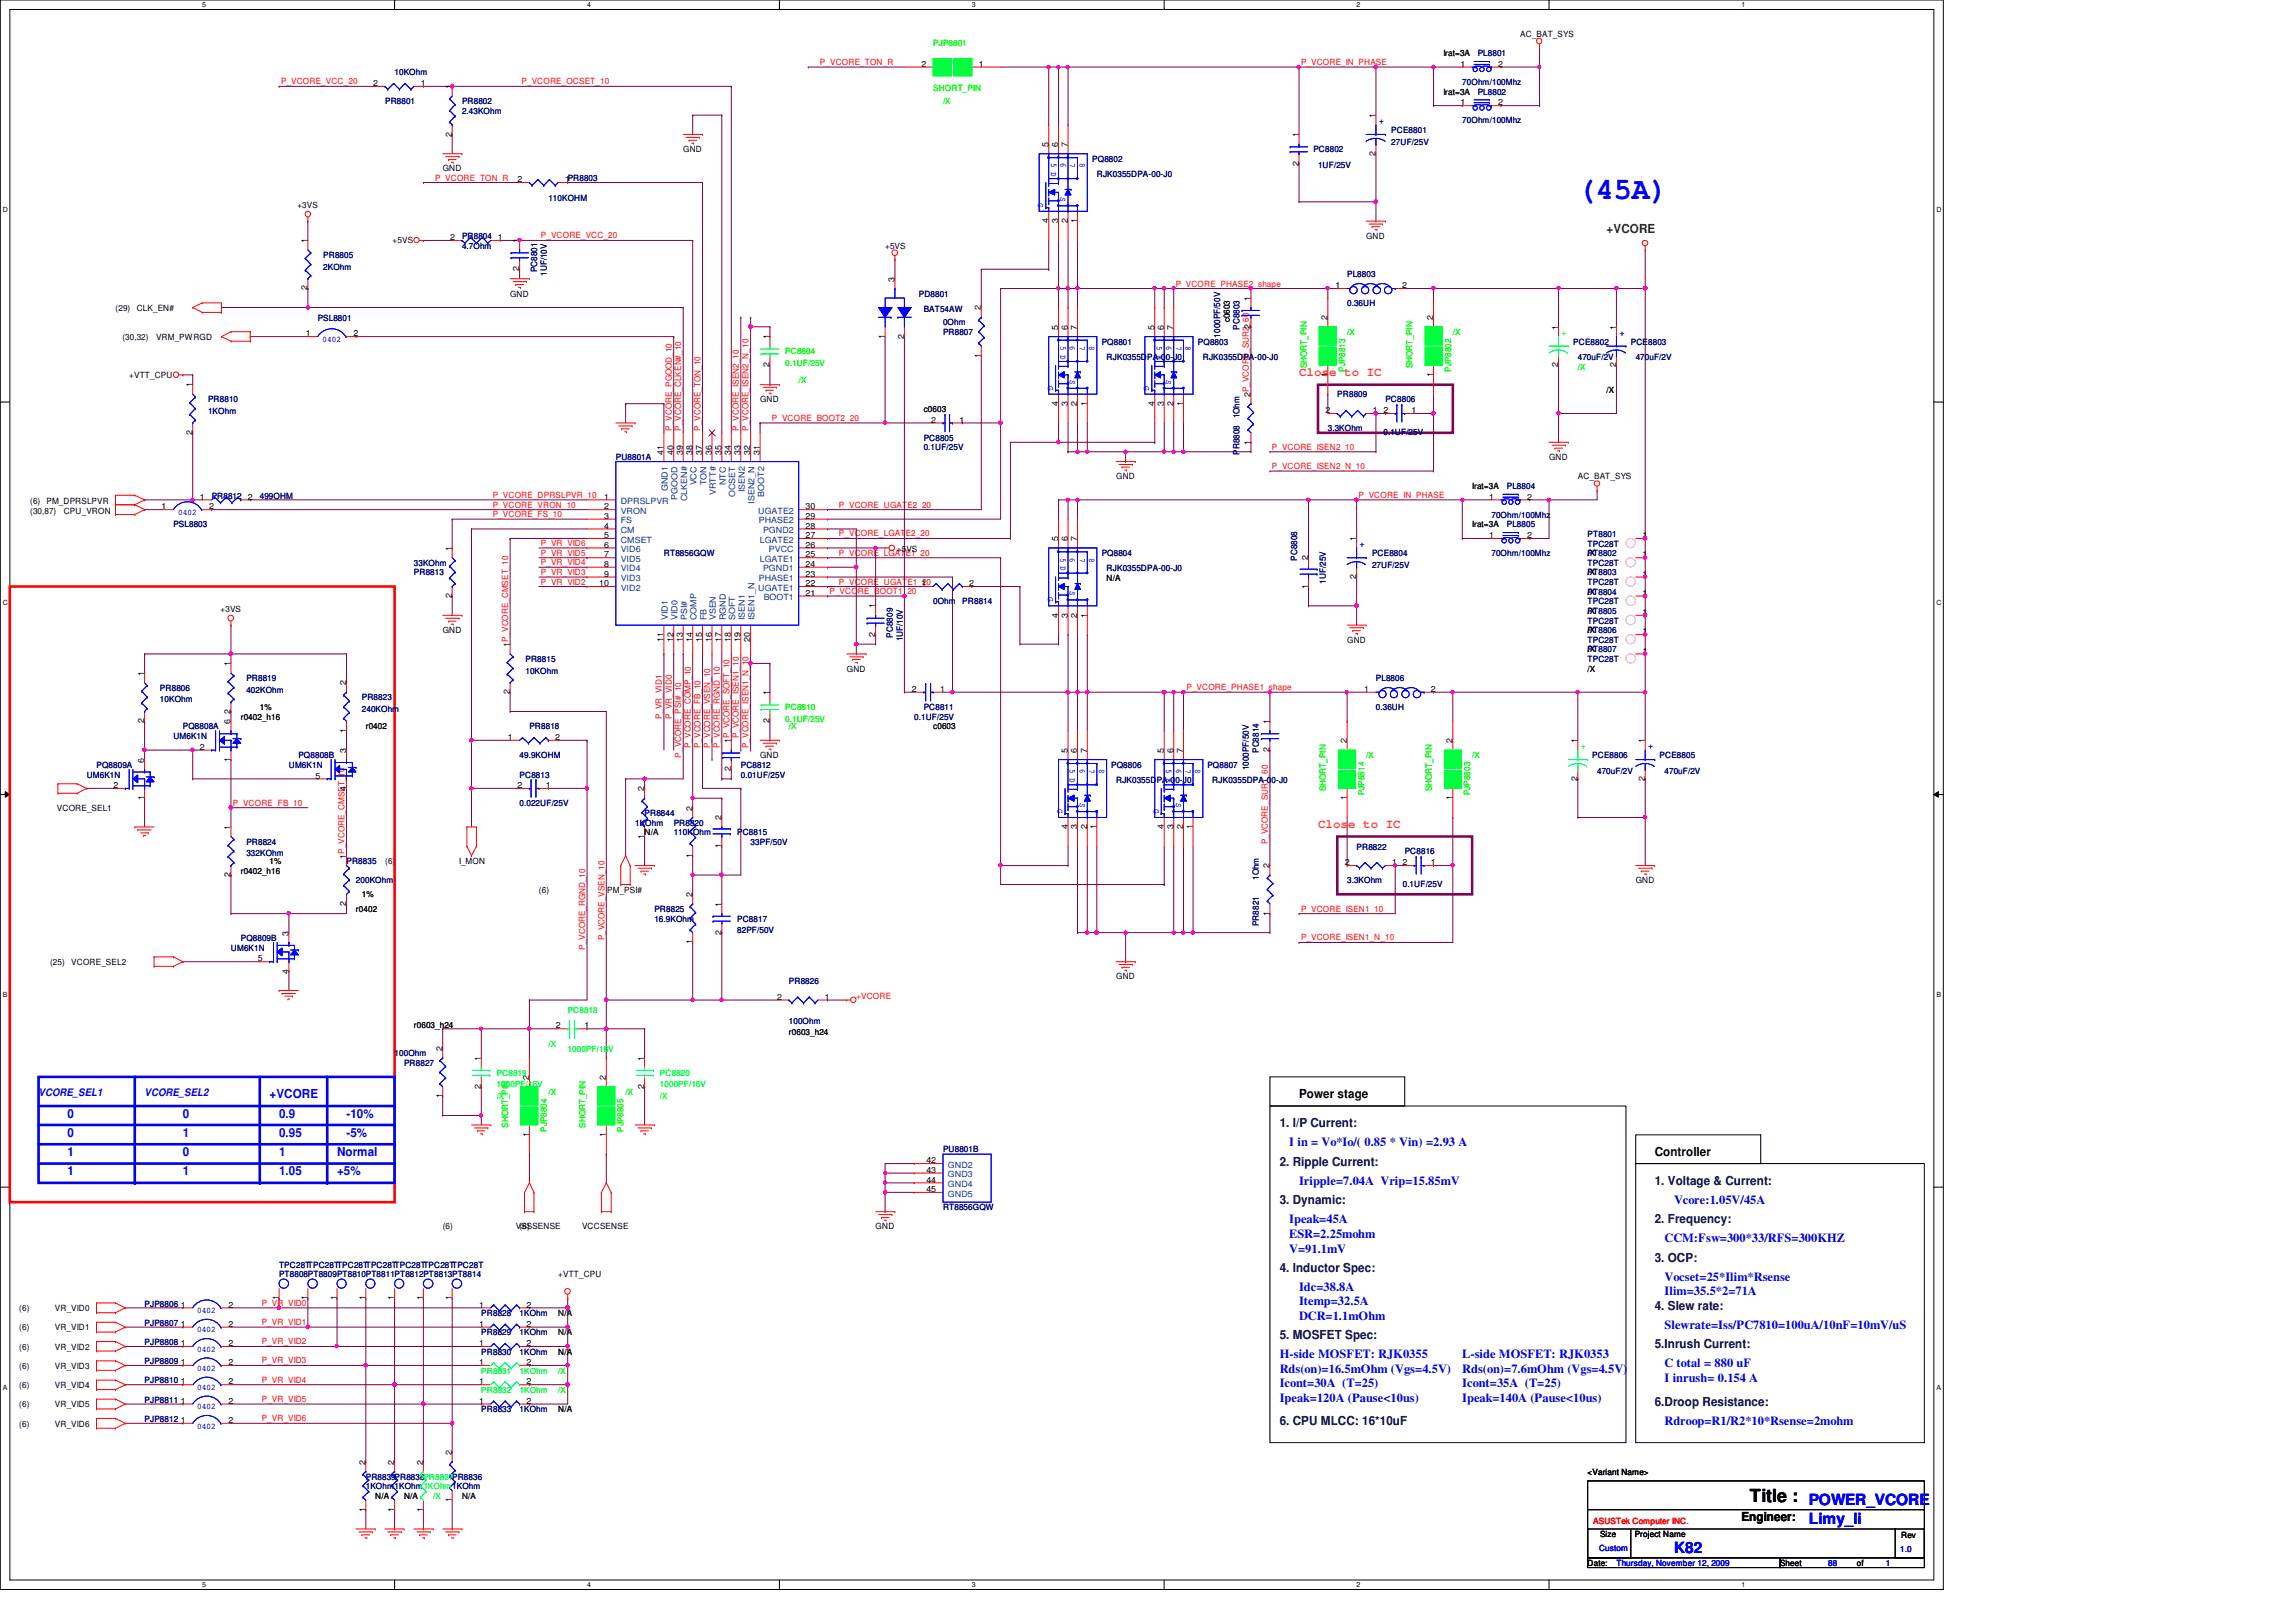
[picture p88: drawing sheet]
<svg xmlns="http://www.w3.org/2000/svg" width="297mm" height="210mm" viewBox="0 0 297 210" stroke-linecap="round" stroke-linejoin="round" font-family="sans-serif">
<defs><g id="words">
<text font-size="4" fill="#00f" x="204.1" y="25.7">(45A)</text>
<text font-size="2.3" x="226.4" y="194.4">Title :</text>
<g font-size="2" fill="#00f">
<text x="234" y="194.8">POWER_VCORE</text>
<text x="234" y="197.2">Limy_li</text>
<text x="216.6" y="201">K82</text>
</g>
<text font-size="1.6" fill="#008000" x="207.9" y="30.1">+VCORE</text>
<g font-size="1.6" fill="#ff8000">
<text x="168.1" y="48.6">Close to IC</text>
<text x="170.5" y="107.1">Close to IC</text>
</g>
<g font-size="1.6" fill="#00f">
<text x="34.9" y="142.2">+VCORE</text>
<text x="8.7" y="149.6">1</text>
<text x="8.7" y="147.1">0</text>
<text x="8.7" y="144.7">0</text>
<text x="23.7" y="147.1">1</text>
<text x="23.7" y="144.7">0</text>
<text x="23.7" y="149.6">0</text>
<text x="36.1" y="144.7">0.9</text>
<text x="36.1" y="149.6">1</text>
<text x="36.1" y="147.1">0.95</text>
<text x="43.6" y="149.6">Normal</text>
<text x="44.8" y="147.1">-5%</text>
<text x="44.8" y="144.7">-10%</text>
<text x="166.8" y="148.3">I in = Vo*Io/( 0.85 * Vin) =2.93 A</text>
<text x="8.7" y="152.1">1</text>
<text x="23.7" y="152.1">1</text>
<text x="36.1" y="152.1">1.05</text>
<text x="43.6" y="152.1">+5%</text>
<text x="168.1" y="153.3">Iripple=7.04A Vrip=15.85mV</text>
<text x="216.6" y="155.8">Vcore:1.05V/45A</text>
<text x="166.8" y="158.3">Ipeak=45A</text>
<text x="166.8" y="160.2">ESR=2.25mohm</text>
<text x="215.3" y="160.8">CCM:Fsw=300*33/RFS=300KHZ</text>
<text x="166.8" y="162.1">V=91.1mV</text>
<text x="168.1" y="167">Idc=38.8A</text>
<text x="215.3" y="165.7">Vocset=25*Ilim*Rsense</text>
<text x="215.3" y="167.6">Ilim=35.5*2=71A</text>
<text x="168.1" y="168.9">Itemp=32.5A</text>
<text x="168.1" y="170.8">DCR=1.1mOhm</text>
<text x="215.3" y="172">Slewrate=Iss/PC7810=100uA/10nF=10mV/uS</text>
<text x="165.6" y="175.7">H-side MOSFET: RJK0355</text>
<text x="165.6" y="177.6">Rds(on)=16.5mOhm (Vgs=4.5V)</text>
<text x="165.6" y="179.5">Icont=30A (T=25)</text>
<text x="189.2" y="175.7">L-side MOSFET: RJK0353</text>
<text x="189.2" y="177.6">Rds(on)=7.6mOhm (Vgs=4.5V)</text>
<text x="189.2" y="179.5">Icont=35A (T=25)</text>
<text x="215.3" y="177">C total = 880 uF</text>
<text x="215.3" y="178.9">I inrush= 0.154 A</text>
<text x="165.6" y="181.4">Ipeak=120A (Pause&lt;10us)</text>
<text x="189.2" y="181.4">Ipeak=140A (Pause&lt;10us)</text>
<text x="215.3" y="184.4">Rdroop=R1/R2*10*Rsense=2mohm</text>
</g>
<g font-size="1.6">
<text x="168.1" y="142.2">Power stage</text>
<text x="214.1" y="149.6">Controller</text>
<text x="225.3" y="196.9">Engineer:</text>
</g>
<g font-size="1.6" fill="#000040">
<text x="165.6" y="145.9">1. I/P Current:</text>
<text x="165.6" y="150.9">2. Ripple Current:</text>
<text x="165.6" y="155.8">3. Dynamic:</text>
<text x="214.1" y="153.3">1. Voltage &amp; Current:</text>
<text x="214.1" y="158.3">2. Frequency:</text>
<text x="165.6" y="164.5">4. Inductor Spec:</text>
<text x="214.1" y="163.3">3. OCP:</text>
<text x="165.6" y="173.3">5. MOSFET Spec:</text>
<text x="214.1" y="169.5">4. Slew rate:</text>
<text x="214.1" y="174.5">5.Inrush Current:</text>
<text x="165.6" y="184.4">6. CPU MLCC: 16*10uF</text>
<text x="214.1" y="182">6.Droop Resistance:</text>
</g>
<g font-size="1.4" fill="#00f">
<text x="5" y="141.9">VCORE_SEL1</text>
<text x="18.7" y="141.9">VCORE_SEL2</text>
</g>
<g font-size="1.1">
<text x="196.7" y="4.8">AC_BAT_SYS</text>
<text x="48.3" y="11.1">2</text>
<text x="54.4" y="11.1">1</text>
<text x="58.5" y="11.6" transform="rotate(-90 58.5 11.6)">1</text>
<text x="119.2" y="8.6">2</text>
<text x="126.6" y="8.6">1</text>
<text x="186.7" y="7.3">Irat=3A</text>
<text x="188.9" y="8.6">1</text>
<text x="193.8" y="8.6">2</text>
<text x="58.5" y="17.7" transform="rotate(-90 58.5 17.7)">2</text>
<text x="168" y="17.8" transform="rotate(-90 168 17.8)">1</text>
<text x="178" y="15.3" transform="rotate(-90 178 15.3)">1</text>
<text x="186.7" y="12.2">Irat=3A</text>
<text x="188.9" y="13.6">1</text>
<text x="193.8" y="13.6">2</text>
<text x="57.3" y="22.2">GND</text>
<text x="67" y="23.6">2</text>
<text x="73.1" y="23.6">1PR8803</text>
<text x="88.4" y="19.7">GND</text>
<text x="135.6" y="19" transform="rotate(-90 135.6 19)">5</text>
<text x="136.9" y="19" transform="rotate(-90 136.9 19)">6</text>
<text x="138.1" y="19" transform="rotate(-90 138.1 19)">7</text>
<text x="168" y="21.4" transform="rotate(-90 168 21.4)">2</text>
<text x="178" y="20.2" transform="rotate(-90 178 20.2)">2</text>
<text x="38.5" y="26.9">+3VS</text>
<text x="135.6" y="28.9" transform="rotate(-90 135.6 28.9)">4</text>
<text x="136.9" y="28.9" transform="rotate(-90 136.9 28.9)">3</text>
<text x="138.1" y="28.9" transform="rotate(-90 138.1 28.9)">2</text>
<text x="139.4" y="28.9" transform="rotate(-90 139.4 28.9)">1</text>
<text x="39.8" y="31.5" transform="rotate(-90 39.8 31.5)">1</text>
<text x="50.8" y="31.4">+5VS</text>
<text x="58.2" y="31.1">2</text>
<text x="64.4" y="31.1">1</text>
<text x="67.2" y="35.1" transform="rotate(-90 67.2 35.1)">2</text>
<text x="67.2" y="31.5" transform="rotate(-90 67.2 31.5)">1</text>
<text x="114.5" y="32.2">+5VS</text>
<text x="176.7" y="30.9">GND</text>
<text x="14.9" y="40.3">(29)</text>
<text x="17.7" y="40.3">CLK_EN#</text>
<text x="39.8" y="37.6" transform="rotate(-90 39.8 37.6)">2</text>
<text x="66" y="38.4">GND</text>
<text x="115.7" y="36.4" transform="rotate(-90 115.7 36.4)">3</text>
<text x="126.9" y="40.2" transform="rotate(-90 126.9 40.2)">2</text>
<text x="159.1" y="41.7" transform="rotate(-90 159.1 41.7)">c0603</text>
<text x="161.8" y="38.9" transform="rotate(-90 161.8 38.9)">1</text>
<text x="171.7" y="41.4" transform="rotate(-90 171.7 41.4)">2</text>
<text x="172.8" y="37.3">1</text>
<text x="181.4" y="37.3">2</text>
<text x="185.4" y="41.4" transform="rotate(-90 185.4 41.4)">2</text>
<text x="15.8" y="44">(30,32)</text>
<text x="20.2" y="44">VRM_PWRGD</text>
<text x="39.6" y="43.5">1</text>
<text x="45.7" y="43.5">2</text>
<text x="99.6" y="47.5" transform="rotate(-90 99.6 47.5)">2</text>
<text x="99.6" y="43.9" transform="rotate(-90 99.6 43.9)">1</text>
<text x="114.5" y="43.8" transform="rotate(-90 114.5 43.8)">1</text>
<text x="117" y="43.8" transform="rotate(-90 117 43.8)">2</text>
<text x="126.9" y="46.3" transform="rotate(-90 126.9 46.3)">1</text>
<text x="136.9" y="42.7" transform="rotate(-90 136.9 42.7)">5</text>
<text x="138.1" y="42.7" transform="rotate(-90 138.1 42.7)">6</text>
<text x="139.4" y="42.7" transform="rotate(-90 139.4 42.7)">7</text>
<text x="149.3" y="42.7" transform="rotate(-90 149.3 42.7)">5</text>
<text x="150.6" y="42.7" transform="rotate(-90 150.6 42.7)">6</text>
<text x="151.8" y="42.7" transform="rotate(-90 151.8 42.7)">7</text>
<text x="161.8" y="42.6" transform="rotate(-90 161.8 42.6)">2</text>
<text x="201.6" y="47.5" transform="rotate(-90 201.6 47.5)">2</text>
<text x="201.6" y="42.7" transform="rotate(-90 201.6 42.7)">1</text>
<text x="209.1" y="47.5" transform="rotate(-90 209.1 47.5)">2</text>
<text x="209.1" y="42.7" transform="rotate(-90 209.1 42.7)">1</text>
<text x="16.7" y="48.9">+VTT_CPU</text>
<text x="24.9" y="50.1" transform="rotate(-90 24.9 50.1)">1</text>
<text x="98.3" y="52.1">GND</text>
<text x="119.5" y="53.3">c0603</text>
<text x="136.9" y="52.5" transform="rotate(-90 136.9 52.5)">4</text>
<text x="138.1" y="52.5" transform="rotate(-90 138.1 52.5)">3</text>
<text x="139.4" y="52.5" transform="rotate(-90 139.4 52.5)">2</text>
<text x="140.6" y="52.5" transform="rotate(-90 140.6 52.5)">1</text>
<text x="149.3" y="52.5" transform="rotate(-90 149.3 52.5)">4</text>
<text x="150.6" y="52.5" transform="rotate(-90 150.6 52.5)">3</text>
<text x="151.8" y="52.5" transform="rotate(-90 151.8 52.5)">2</text>
<text x="153.1" y="52.5" transform="rotate(-90 153.1 52.5)">1</text>
<text x="161.8" y="51.4" transform="rotate(-90 161.8 51.4)">2P_VCORE_SUR2_60</text>
<text x="171.5" y="53.5">2</text>
<text x="171.7" y="48.8" transform="rotate(-90 171.7 48.8)">1</text>
<text x="177.6" y="53.5">1</text>
<text x="179" y="53.5">2</text>
<text x="182.6" y="53.5">1</text>
<text x="185.4" y="48.8" transform="rotate(-90 185.4 48.8)">1</text>
<text x="207.9" y="50.8">/X</text>
<text x="24.9" y="56.3" transform="rotate(-90 24.9 56.3)">2</text>
<text x="85.8" y="58.8" transform="rotate(-90 85.8 58.8)">41</text>
<text x="87.1" y="58.8" transform="rotate(-90 87.1 58.8)">40</text>
<text x="88.3" y="58.8" transform="rotate(-90 88.3 58.8)">39</text>
<text x="89.6" y="58.8" transform="rotate(-90 89.6 58.8)">38</text>
<text x="90.8" y="58.8" transform="rotate(-90 90.8 58.8)">37</text>
<text x="92.1" y="58.8" transform="rotate(-90 92.1 58.8)">36</text>
<text x="93.3" y="58.8" transform="rotate(-90 93.3 58.8)">35</text>
<text x="94.6" y="58.8" transform="rotate(-90 94.6 58.8)">34</text>
<text x="95.8" y="58.8" transform="rotate(-90 95.8 58.8)">33</text>
<text x="97.1" y="58.8" transform="rotate(-90 97.1 58.8)">32</text>
<text x="98.3" y="58.8" transform="rotate(-90 98.3 58.8)">31</text>
<text x="120.5" y="54.7">2</text>
<text x="124.1" y="54.7">1</text>
<text x="161.8" y="57.5" transform="rotate(-90 161.8 57.5)">1</text>
<text x="200.4" y="59.5">GND</text>
<text x="3.9" y="65.3">(6)</text>
<text x="6" y="65.3">PM_DPRSLPVR</text>
<text x="20.9" y="65.9">1</text>
<text x="25.9" y="64.6">1</text>
<text x="27" y="65.9">2</text>
<text x="32" y="64.6">2</text>
<text x="78.1" y="64.6">1</text>
<text x="78.1" y="65.9">2</text>
<text x="104.2" y="65.9">30</text>
<text x="144.4" y="62">GND</text>
<text x="190.5" y="63.3">Irat=3A</text>
<text x="192.7" y="64.6">1</text>
<text x="197.6" y="64.6">2</text>
<text x="204.1" y="62">AC_BAT_SYS</text>
<text x="3.9" y="66.5">(30,87)</text>
<text x="8.3" y="66.5">CPU_VRON</text>
<text x="58.5" y="71.3" transform="rotate(-90 58.5 71.3)">1</text>
<text x="78.1" y="67.1">3</text>
<text x="78.1" y="68.4">4</text>
<text x="78.1" y="69.6">5</text>
<text x="78.1" y="70.9">6</text>
<text x="104.2" y="67.1">29</text>
<text x="104.2" y="68.4">28</text>
<text x="104.2" y="69.6">27</text>
<text x="104.2" y="70.9">26</text>
<text x="116" y="71.4">+5VS</text>
<text x="136.9" y="70" transform="rotate(-90 136.9 70)">5</text>
<text x="138.1" y="70" transform="rotate(-90 138.1 70)">6</text>
<text x="139.4" y="70" transform="rotate(-90 139.4 70)">7</text>
<text x="175.5" y="70" transform="rotate(-90 175.5 70)">1</text>
<text x="190.5" y="68.2">Irat=3A</text>
<text x="192.7" y="69.6">1</text>
<text x="197.6" y="69.6">2</text>
<text x="205.4" y="72">/X</text>
<text x="212.5" y="69.6">1</text>
<text x="58.5" y="77.4" transform="rotate(-90 58.5 77.4)">2</text>
<text x="77.5" y="75.9">10</text>
<text x="78.1" y="72.1">7</text>
<text x="78.1" y="73.4">8</text>
<text x="78.1" y="74.6">9</text>
<text x="104.2" y="72.1">25</text>
<text x="104.2" y="73.4">24</text>
<text x="104.2" y="74.6">23</text>
<text x="104.2" y="75.9">22</text>
<text x="104.2" y="77.1">21</text>
<text x="119.2" y="75.9">1</text>
<text x="125.4" y="75.9">2</text>
<text x="143.2" y="75.2">N/A</text>
<text x="169.2" y="76.2" transform="rotate(-90 169.2 76.2)">1</text>
<text x="169.2" y="72.5" transform="rotate(-90 169.2 72.5)">2</text>
<text x="175.5" y="74.9" transform="rotate(-90 175.5 74.9)">2</text>
<text x="205.4" y="77">/X</text>
<text x="205.4" y="74.5">/X</text>
<text x="212.5" y="74.6">1</text>
<text x="212.5" y="72.1">1</text>
<text x="212.5" y="77.1">1</text>
<text x="28.5" y="79.2">+3VS</text>
<text x="57.3" y="82">GND</text>
<text x="66" y="83.7" transform="rotate(-90 66 83.7)">1P_VCORE_CMSET_10</text>
<text x="85.8" y="83.1" transform="rotate(-90 85.8 83.1)">11</text>
<text x="87.1" y="83.1" transform="rotate(-90 87.1 83.1)">12</text>
<text x="88.3" y="83.1" transform="rotate(-90 88.3 83.1)">13</text>
<text x="89.6" y="83.1" transform="rotate(-90 89.6 83.1)">14</text>
<text x="90.8" y="83.1" transform="rotate(-90 90.8 83.1)">15</text>
<text x="92.1" y="83.1" transform="rotate(-90 92.1 83.1)">16</text>
<text x="93.3" y="83.1" transform="rotate(-90 93.3 83.1)">17</text>
<text x="94.6" y="83.1" transform="rotate(-90 94.6 83.1)">18</text>
<text x="95.8" y="83.1" transform="rotate(-90 95.8 83.1)">19</text>
<text x="97.1" y="83.1" transform="rotate(-90 97.1 83.1)">20</text>
<text x="113.2" y="82.4" transform="rotate(-90 113.2 82.4)">2</text>
<text x="113.2" y="78.7" transform="rotate(-90 113.2 78.7)">1</text>
<text x="136.9" y="79.9" transform="rotate(-90 136.9 79.9)">4</text>
<text x="138.1" y="79.9" transform="rotate(-90 138.1 79.9)">3</text>
<text x="139.4" y="79.9" transform="rotate(-90 139.4 79.9)">2</text>
<text x="140.6" y="79.9" transform="rotate(-90 140.6 79.9)">1</text>
<text x="174.3" y="83.2">GND</text>
<text x="205.4" y="82">/X</text>
<text x="205.4" y="79.5">/X</text>
<text x="212.5" y="82.1">1</text>
<text x="212.5" y="79.6">1</text>
<text x="18.7" y="87.5" transform="rotate(-90 18.7 87.5)">1</text>
<text x="29.8" y="86.2" transform="rotate(-90 29.8 86.2)">1</text>
<text x="44.8" y="88.7" transform="rotate(-90 44.8 88.7)">2</text>
<text x="66" y="89.9" transform="rotate(-90 66 89.9)">2</text>
<text x="99.6" y="90" transform="rotate(-90 99.6 90)">1</text>
<text x="109.6" y="86.9">GND</text>
<text x="118" y="89.5">2</text>
<text x="121.6" y="89.5">1</text>
<text x="176.5" y="89.5">1</text>
<text x="185.1" y="89.5">2</text>
<text x="205.4" y="86.9">/X</text>
<text x="205.4" y="84.4">/X</text>
<text x="212.5" y="84.6">1</text>
<text x="18.7" y="93.6" transform="rotate(-90 18.7 93.6)">2</text>
<text x="29.8" y="93.7" transform="rotate(-90 29.8 93.7)">6</text>
<text x="29.8" y="92.4" transform="rotate(-90 29.8 92.4)">2</text>
<text x="31.2" y="93.1">r0402_h16</text>
<text x="33.6" y="91.9">1%</text>
<text x="44.8" y="94.9" transform="rotate(-90 44.8 94.9)">1</text>
<text x="47.3" y="94.4">r0402</text>
<text x="65.7" y="95.8">1</text>
<text x="71.8" y="95.8">2</text>
<text x="99.6" y="93.6" transform="rotate(-90 99.6 93.6)">2</text>
<text x="120.7" y="94.4">c0603</text>
<text x="164.2" y="93.7" transform="rotate(-90 164.2 93.7)">1</text>
<text x="14.7" y="102">2</text>
<text x="18.7" y="98.7" transform="rotate(-90 18.7 98.7)">6</text>
<text x="25.9" y="97">2</text>
<text x="29.8" y="98.6" transform="rotate(-90 29.8 98.6)">1</text>
<text x="40.8" y="100.8">5</text>
<text x="44.8" y="97.4" transform="rotate(-90 44.8 97.4)">3</text>
<text x="67" y="102">2</text>
<text x="70.6" y="102">1</text>
<text x="94.6" y="99.8" transform="rotate(-90 94.6 99.8)">2</text>
<text x="94.6" y="96.2" transform="rotate(-90 94.6 96.2)">1P_VCORE_SOFT_10</text>
<text x="98.3" y="98.1">GND</text>
<text x="138.1" y="97.4" transform="rotate(-90 138.1 97.4)">5</text>
<text x="139.4" y="97.4" transform="rotate(-90 139.4 97.4)">6</text>
<text x="140.6" y="97.4" transform="rotate(-90 140.6 97.4)">7</text>
<text x="150.6" y="97.4" transform="rotate(-90 150.6 97.4)">5</text>
<text x="151.8" y="97.4" transform="rotate(-90 151.8 97.4)">6</text>
<text x="153.1" y="97.4" transform="rotate(-90 153.1 97.4)">7</text>
<text x="164.2" y="97.3" transform="rotate(-90 164.2 97.3)">2</text>
<text x="174.2" y="96.2" transform="rotate(-90 174.2 96.2)">2</text>
<text x="187.9" y="96.2" transform="rotate(-90 187.9 96.2)">2</text>
<text x="204.1" y="101.1" transform="rotate(-90 204.1 101.1)">2</text>
<text x="204.1" y="96.2" transform="rotate(-90 204.1 96.2)">1</text>
<text x="212.8" y="101.1" transform="rotate(-90 212.8 101.1)">2</text>
<text x="212.8" y="96.2" transform="rotate(-90 212.8 96.2)">1</text>
<text x="7.4" y="105">VCORE_SEL1</text>
<text x="18.7" y="103.5" transform="rotate(-90 18.7 103.5)">1</text>
<text x="29.8" y="107.4" transform="rotate(-90 29.8 107.4)">1</text>
<text x="44.8" y="102.3" transform="rotate(-90 44.8 102.3)">4</text>
<text x="83.4" y="102.4" transform="rotate(-90 83.4 102.4)">2</text>
<text x="89.6" y="104.9" transform="rotate(-90 89.6 104.9)">2</text>
<text x="93.3" y="106.1" transform="rotate(-90 93.3 106.1)">2</text>
<text x="138.1" y="107.3" transform="rotate(-90 138.1 107.3)">4</text>
<text x="139.4" y="107.3" transform="rotate(-90 139.4 107.3)">3</text>
<text x="140.6" y="107.3" transform="rotate(-90 140.6 107.3)">2</text>
<text x="141.9" y="107.3" transform="rotate(-90 141.9 107.3)">1</text>
<text x="150.6" y="107.3" transform="rotate(-90 150.6 107.3)">4</text>
<text x="151.8" y="107.3" transform="rotate(-90 151.8 107.3)">3</text>
<text x="153.1" y="107.3" transform="rotate(-90 153.1 107.3)">2</text>
<text x="154.3" y="107.3" transform="rotate(-90 154.3 107.3)">1</text>
<text x="174.2" y="103.5" transform="rotate(-90 174.2 103.5)">1</text>
<text x="187.9" y="103.5" transform="rotate(-90 187.9 103.5)">1</text>
<text x="29.8" y="113.5" transform="rotate(-90 29.8 113.5)">2</text>
<text x="31.2" y="113.1">r0402_h16</text>
<text x="34.9" y="111.8">1%</text>
<text x="44.8" y="111.1" transform="rotate(-90 44.8 111.1)">1P_VCORE_CMSET_10</text>
<text x="49.8" y="111.8">(6)</text>
<text x="59.4" y="111.8">I_MON</text>
<text x="83.4" y="108.5" transform="rotate(-90 83.4 108.5)">1</text>
<text x="89.6" y="111" transform="rotate(-90 89.6 111)">1</text>
<text x="93.3" y="109.8" transform="rotate(-90 93.3 109.8)">1</text>
<text x="164.2" y="112.4" transform="rotate(-90 164.2 112.4)">2</text>
<text x="174" y="112">2</text>
<text x="180.1" y="112">1</text>
<text x="181.4" y="112">2</text>
<text x="185.1" y="112">1</text>
<text x="44.8" y="117.3" transform="rotate(-90 44.8 117.3)">2</text>
<text x="46.1" y="118">r0402</text>
<text x="46.8" y="116">1%</text>
<text x="69.7" y="115.5">(6)</text>
<text x="78.6" y="115.5">PM_PSI#</text>
<text x="89.6" y="116.1" transform="rotate(-90 89.6 116.1)">2</text>
<text x="93.3" y="117.3" transform="rotate(-90 93.3 117.3)">1</text>
<text x="164.2" y="118.5" transform="rotate(-90 164.2 118.5)">1</text>
<text x="211.6" y="114.3">GND</text>
<text x="6.5" y="124.9">(25)</text>
<text x="9.2" y="124.9">VCORE_SEL2</text>
<text x="33.4" y="124.4">5</text>
<text x="37.3" y="126" transform="rotate(-90 37.3 126)">4</text>
<text x="37.3" y="121.1" transform="rotate(-90 37.3 121.1)">3</text>
<text x="89.6" y="122.2" transform="rotate(-90 89.6 122.2)">1</text>
<text x="93.3" y="121" transform="rotate(-90 93.3 121)">2</text>
<text x="100.5" y="129.4">2</text>
<text x="106.7" y="129.4">1</text>
<text x="144.4" y="126.7">GND</text>
<text x="53.5" y="133">r0603_h24</text>
<text x="57.2" y="136" transform="rotate(-90 57.2 136)">2</text>
<text x="62.2" y="137.2" transform="rotate(-90 62.2 137.2)">1</text>
<text x="71.9" y="133.1">2</text>
<text x="75.6" y="133.1">1</text>
<text x="83.4" y="137.2" transform="rotate(-90 83.4 137.2)">1</text>
<text x="102.1" y="134">r0603_h24</text>
<text x="57.2" y="142.2" transform="rotate(-90 57.2 142.2)">1</text>
<text x="62.2" y="140.9" transform="rotate(-90 62.2 140.9)">2</text>
<text x="68.4" y="139.7" transform="rotate(-90 68.4 139.7)">2</text>
<text x="78.4" y="139.7" transform="rotate(-90 78.4 139.7)">2</text>
<text x="83.4" y="140.9" transform="rotate(-90 83.4 140.9)">2</text>
<text x="68.4" y="147.1" transform="rotate(-90 68.4 147.1)">1</text>
<text x="78.4" y="147.1" transform="rotate(-90 78.4 147.1)">1</text>
<text x="119.8" y="150.5">42</text>
<text x="119.8" y="151.8">43</text>
<text x="119.8" y="153">44</text>
<text x="119.8" y="154.3">45</text>
<text x="57.3" y="159.1">(6)</text>
<text x="66.7" y="159.1">VSSSENSE</text>
<text x="67.2" y="159.1">(6)</text>
<text x="75.3" y="159.1">VCCSENSE</text>
<text x="113.3" y="159.1">GND</text>
<text x="72.2" y="165.3">+VTT_CPU</text>
<text x="2.5" y="169.7">(6)</text>
<text x="2.5" y="172.2">(6)</text>
<text x="7.1" y="169.7">VR_VID0</text>
<text x="7.1" y="172.2">VR_VID1</text>
<text x="23.4" y="171.7">1</text>
<text x="23.4" y="169.2">1</text>
<text x="29.5" y="171.7">2</text>
<text x="29.5" y="169.2">2</text>
<text x="36.1" y="168.3" transform="rotate(-90 36.1 168.3)">1</text>
<text x="39.8" y="168.3" transform="rotate(-90 39.8 168.3)">1</text>
<text x="43.6" y="168.3" transform="rotate(-90 43.6 168.3)">1</text>
<text x="47.3" y="168.3" transform="rotate(-90 47.3 168.3)">1</text>
<text x="51" y="168.3" transform="rotate(-90 51 168.3)">1</text>
<text x="54.7" y="168.3" transform="rotate(-90 54.7 168.3)">1</text>
<text x="58.5" y="168.3" transform="rotate(-90 58.5 168.3)">1</text>
<text x="62" y="169.2">1</text>
<text x="62" y="171.7">1</text>
<text x="68.1" y="169.2">2</text>
<text x="68.1" y="171.7">2</text>
<text x="2.5" y="174.7">(6)</text>
<text x="2.5" y="177.2">(6)</text>
<text x="2.5" y="179.7">(6)</text>
<text x="7.1" y="174.7">VR_VID2</text>
<text x="7.1" y="177.2">VR_VID3</text>
<text x="7.1" y="179.7">VR_VID4</text>
<text x="23.4" y="176.7">1</text>
<text x="23.4" y="179.2">1</text>
<text x="23.4" y="174.2">1</text>
<text x="29.5" y="176.7">2</text>
<text x="29.5" y="179.2">2</text>
<text x="29.5" y="174.2">2</text>
<text x="62" y="179.2">1</text>
<text x="62" y="176.7">1</text>
<text x="62" y="174.2">1</text>
<text x="68.1" y="179.2">2</text>
<text x="68.1" y="176.7">2</text>
<text x="68.1" y="174.2">2</text>
<text x="72.2" y="175.3">N/A</text>
<text x="2.5" y="182.1">(6)</text>
<text x="2.5" y="184.6">(6)</text>
<text x="7.1" y="182.1">VR_VID5</text>
<text x="7.1" y="184.6">VR_VID6</text>
<text x="23.4" y="181.7">1</text>
<text x="23.4" y="184.1">1</text>
<text x="29.5" y="181.7">2</text>
<text x="29.5" y="184.1">2</text>
<text x="62" y="181.7">1</text>
<text x="68.1" y="181.7">2</text>
<text x="72.2" y="182.8">N/A</text>
<text x="47.3" y="189.5" transform="rotate(-90 47.3 189.5)">2</text>
<text x="51" y="189.5" transform="rotate(-90 51 189.5)">2</text>
<text x="54.7" y="189.5" transform="rotate(-90 54.7 189.5)">2</text>
<text x="58.5" y="188.3" transform="rotate(-90 58.5 188.3)">2</text>
<text x="205.4" y="190.8">&lt;Variant Name&gt;</text>
<text x="47.3" y="195.7" transform="rotate(-90 47.3 195.7)">1</text>
<text x="48.6" y="194">N/A</text>
<text x="51" y="195.7" transform="rotate(-90 51 195.7)">1</text>
<text x="52.3" y="194">N/A</text>
<text x="54.7" y="195.7" transform="rotate(-90 54.7 195.7)">1</text>
<text x="58.5" y="194.4" transform="rotate(-90 58.5 194.4)">1</text>
<text x="205.4" y="202.6">Date:</text>
<text x="207" y="198.9">Size</text>
<text x="211.5" y="198.9">Project Name</text>
<text x="230.3" y="202.6">Sheet</text>
<text x="240.2" y="202.6">of</text>
<text x="246" y="199.1">Rev</text>
</g>
<g font-size="1.1" fill="#f00">
<text x="36.4" y="10.9">P_VCORE_VCC_20</text>
<text x="67.5" y="10.9">P_VCORE_OCSET_10</text>
<text x="106.1" y="8.4">P_VCORE_TON_R</text>
<text x="168.3" y="8.4">P_VCORE_IN_PHASE</text>
<text x="56.3" y="23.4">P_VCORE_TON_R</text>
<text x="70" y="30.9">P_VCORE_VCC_20</text>
<text x="152.1" y="37.1">P_VCORE_PHASE2_shape</text>
<text x="86.9" y="55.8" transform="rotate(-90 86.9 55.8)">P_VCORE_PGOOD_10</text>
<text x="88.1" y="55.8" transform="rotate(-90 88.1 55.8)">P_VCORE_CLKEN#_10</text>
<text x="90.6" y="55.8" transform="rotate(-90 90.6 55.8)">P_VCORE_TON_10</text>
<text x="95.6" y="55.8" transform="rotate(-90 95.6 55.8)">P_VCORE_ISEN2_10</text>
<text x="96.9" y="55.8" transform="rotate(-90 96.9 55.8)">P_VCORE_ISEN2_N_10</text>
<text x="99.9" y="54.5">P_VCORE_BOOT2_20</text>
<text x="164.5" y="58.2">P_VCORE_ISEN2_10</text>
<text x="63.8" y="65.7">P_VCORE_VRON_10</text>
<text x="63.8" y="64.4">P_VCORE_DPRSLPVR_10</text>
<text x="108.5" y="65.7">P_VCORE_UGATE2_20</text>
<text x="164.5" y="60.7">P_VCORE_ISEN2_N_10</text>
<text x="175.8" y="64.4">P_VCORE_IN_PHASE</text>
<text x="63.8" y="66.9">P_VCORE_FS_10</text>
<text x="70" y="70.7">P_VR_VID6</text>
<text x="70" y="71.9">P_VR_VID5</text>
<text x="108.5" y="69.4">P_VCORE_LGATE2_20</text>
<text x="108.5" y="71.9">P_VCORE_LGATE1_20</text>
<text x="70" y="73.2">P_VR_VID4</text>
<text x="70" y="74.4">P_VR_VID3</text>
<text x="70" y="75.6">P_VR_VID2</text>
<text x="107.3" y="76.9">P_VCORE_BOOT1_20</text>
<text x="108.5" y="75.6">P_VCORE_UGATE1_20</text>
<text x="153.5" y="89.3">P_VCORE_PHASE1_shape</text>
<text x="85.6" y="93.1" transform="rotate(-90 85.6 93.1)">P_VR_VID1</text>
<text x="86.9" y="93.1" transform="rotate(-90 86.9 93.1)">P_VR_VID0</text>
<text x="95.6" y="95.5" transform="rotate(-90 95.6 95.5)">P_VCORE_ISEN1_10</text>
<text x="88.1" y="98" transform="rotate(-90 88.1 98)">P_VCORE_PSI#_10</text>
<text x="89.4" y="96.8" transform="rotate(-90 89.4 96.8)">P_VCORE_COMP_10</text>
<text x="90.6" y="96.8" transform="rotate(-90 90.6 96.8)">P_VCORE_FB_10</text>
<text x="91.9" y="96.8" transform="rotate(-90 91.9 96.8)">P_VCORE_VSEN_10</text>
<text x="93.1" y="96.8" transform="rotate(-90 93.1 96.8)">P_VCORE_RGND_10</text>
<text x="96.9" y="96.8" transform="rotate(-90 96.9 96.8)">P_VCORE_ISEN1_N_10</text>
<text x="30.1" y="104.3">P_VCORE_FB_10</text>
<text x="164" y="109.3" transform="rotate(-90 164 109.3)">P_VCORE_SUR1_60</text>
<text x="168.3" y="118">P_VCORE_ISEN1_10</text>
<text x="75.7" y="122.9" transform="rotate(-90 75.7 122.9)">P_VCORE_RGND_10</text>
<text x="78.2" y="121.7" transform="rotate(-90 78.2 121.7)">P_VCORE_VSEN_10</text>
<text x="168.3" y="121.7">P_VCORE_ISEN1_N_10</text>
<text x="110.8" y="129.2">+VCORE</text>
<text x="33.9" y="169">P_VR_VID0</text>
<text x="33.9" y="171.5">P_VR_VID1</text>
<text x="33.9" y="174">P_VR_VID2</text>
<text x="33.9" y="176.4">P_VR_VID3</text>
<text x="33.9" y="178.9">P_VR_VID4</text>
<text x="33.9" y="181.4">P_VR_VID5</text>
<text x="33.9" y="183.9">P_VR_VID6</text>
<text x="206.1" y="197.2">ASUSTek Computer INC.</text>
</g>
<g font-size="1.1" fill="#000080">
<text x="51.1" y="9.7">10KOhm</text>
<text x="189.2" y="11">70Ohm/100Mhz</text>
<text x="191.2" y="7.3">PL8801</text>
<text x="49.8" y="13.5">PR8801</text>
<text x="59.8" y="13.5">PR8802</text>
<text x="59.8" y="14.7">2.43KOhm</text>
<text x="180" y="17.2">PCE8801</text>
<text x="189.2" y="16">70Ohm/100Mhz</text>
<text x="191.2" y="12.2">PL8802</text>
<text x="141.3" y="21">PQ8802</text>
<text x="141.9" y="22.9">RJK0355DPA-00-J0</text>
<text x="169.9" y="19.7">PC8802</text>
<text x="170.5" y="21.7">1UF/25V</text>
<text x="180" y="18.7">27UF/25V</text>
<text x="70.9" y="26">110KOHM</text>
<text x="41.8" y="33.4">PR8805</text>
<text x="41.8" y="34.9">2KOhm</text>
<text x="59.8" y="30.9">PR8804</text>
<text x="59.8" y="32.2">4.7Ohm</text>
<text x="69.5" y="35.2" transform="rotate(-90 69.5 35.2)">PC8801</text>
<text x="70.7" y="35.7" transform="rotate(-90 70.7 35.7)">1UF/10V</text>
<text x="174.3" y="35.9">PL8803</text>
<text x="41.1" y="41.5">PSL8801</text>
<text x="118.9" y="38.4">PD8801</text>
<text x="119.5" y="40.4">BAT54AW</text>
<text x="174.3" y="39.6">0.36UH</text>
<text x="122" y="43.3">PR8807</text>
<text x="122" y="42.1">0Ohm</text>
<text x="142.5" y="44.6">PQ8801</text>
<text x="143.2" y="46.6">RJK0355DPA-00-J0</text>
<text x="155" y="44.6">PQ8803</text>
<text x="155.6" y="46.6">RJK0355DPA-00-J0</text>
<text x="157.9" y="43.7" transform="rotate(-90 157.9 43.7)">1000PF/50V</text>
<text x="160.4" y="42.7" transform="rotate(-90 160.4 42.7)">PC8803</text>
<text x="203.5" y="44.6">PCE8802</text>
<text x="204.1" y="46.6">470uF/2V</text>
<text x="211" y="44.6">PCE8803</text>
<text x="211.6" y="46.6">470uF/2V</text>
<text x="26.9" y="52.1">PR8810</text>
<text x="26.9" y="53.6">1KOhm</text>
<text x="173" y="51.4">PR8809</text>
<text x="179.2" y="52.1">PC8806</text>
<text x="79.7" y="59.5">PU8801A</text>
<text x="119.5" y="57.1">PC8805</text>
<text x="119.5" y="58.3">0.1UF/25V</text>
<text x="160.4" y="58.8" transform="rotate(-90 160.4 58.8)">PR8808</text>
<text x="160.4" y="54.1" transform="rotate(-90 160.4 54.1)">1Ohm</text>
<text x="171.8" y="55.8">3.3KOhm</text>
<text x="179" y="56.3">0.1UF/25V</text>
<text x="27.4" y="64.5">PR8812</text>
<text x="33.6" y="64.5">499OHM</text>
<text x="194.9" y="63.3">PL8804</text>
<text x="22.4" y="68.2">PSL8803</text>
<text x="85.9" y="72">RT8856GQW</text>
<text x="142.5" y="72">PQ8804</text>
<text x="177.5" y="72">PCE8804</text>
<text x="193" y="72">70Ohm/100Mhz</text>
<text x="193" y="67">70Ohm/100Mhz</text>
<text x="194.9" y="68.2">PL8805</text>
<text x="205.4" y="69.5">PT8801</text>
<text x="205.4" y="70.7">TPC28T</text>
<text x="205.4" y="72">PT8802</text>
<text x="53.5" y="74.5">PR8813</text>
<text x="53.5" y="73.2">33KOhm</text>
<text x="143.2" y="74">RJK0355DPA-00-J0</text>
<text x="167.8" y="72.6" transform="rotate(-90 167.8 72.6)">PC8808</text>
<text x="171.5" y="75.5" transform="rotate(-90 171.5 75.5)">1UF/25V</text>
<text x="177.5" y="73.5">27UF/25V</text>
<text x="205.4" y="74.5">PT8803</text>
<text x="205.4" y="75.7">TPC28T</text>
<text x="205.4" y="73.2">TPC28T</text>
<text x="205.4" y="77">PT8804</text>
<text x="115.5" y="82.5" transform="rotate(-90 115.5 82.5)">PC8809</text>
<text x="116.8" y="83" transform="rotate(-90 116.8 83)">1UF/10V</text>
<text x="120.7" y="78.2">0Ohm</text>
<text x="124.5" y="78.2">PR8814</text>
<text x="205.4" y="82">PT8806</text>
<text x="205.4" y="83.2">TPC28T</text>
<text x="205.4" y="79.5">PT8805</text>
<text x="205.4" y="80.7">TPC28T</text>
<text x="205.4" y="78.2">TPC28T</text>
<text x="20.7" y="89.4">PR8806</text>
<text x="31.9" y="88.2">PR8819</text>
<text x="31.9" y="89.7">402KOhm</text>
<text x="68" y="85.7">PR8815</text>
<text x="68" y="87.2">10KOhm</text>
<text x="178" y="88.2">PL8806</text>
<text x="205.4" y="84.4">PT8807</text>
<text x="205.4" y="85.7">TPC28T</text>
<text x="20.7" y="90.9">10KOhm</text>
<text x="22.4" y="95.6">UM6K1N</text>
<text x="23.7" y="94.4">PQ8808A</text>
<text x="46.8" y="90.6">PR8823</text>
<text x="46.8" y="92.2">240KOhm</text>
<text x="68.5" y="94.4">PR8818</text>
<text x="118.3" y="93.1">0.1UF/25V</text>
<text x="119.5" y="91.9">PC8811</text>
<text x="178" y="91.9">0.36UH</text>
<text x="11.2" y="100.6">UM6K1N</text>
<text x="12.5" y="99.4">PQ8809A</text>
<text x="37.4" y="99.4">UM6K1N</text>
<text x="38.6" y="98.1">PQ8808B</text>
<text x="67.2" y="98.1">49.9KOHM</text>
<text x="67.2" y="100.6">PC8813</text>
<text x="95.8" y="99.4">PC8812</text>
<text x="95.8" y="100.6">0.01UF/25V</text>
<text x="143.8" y="99.4">PQ8806</text>
<text x="144.4" y="101.3">RJK0355DPA-00-J0</text>
<text x="156.2" y="99.4">PQ8807</text>
<text x="156.8" y="101.3">RJK0355DPA-00-J0</text>
<text x="161.6" y="99.7" transform="rotate(-90 161.6 99.7)">1000PF/50V</text>
<text x="162.9" y="97.5" transform="rotate(-90 162.9 97.5)">PC8814</text>
<text x="206" y="98.1">PCE8806</text>
<text x="206.6" y="100.1">470uF/2V</text>
<text x="214.7" y="98.1">PCE8805</text>
<text x="215.3" y="100.1">470uF/2V</text>
<text x="67.2" y="104.4">0.022UF/25V</text>
<text x="82.2" y="106.8">1KOhm</text>
<text x="83.4" y="105.6">PR8844</text>
<text x="87.2" y="106.8">PR8820</text>
<text x="31.9" y="109.3">PR8824</text>
<text x="31.9" y="110.8">332KOhm</text>
<text x="44.8" y="111.8">PR8835</text>
<text x="87.2" y="108.1">110KOhm</text>
<text x="95.4" y="108.1">PC8815</text>
<text x="97.1" y="109.3">33PF/50V</text>
<text x="162.9" y="113.9" transform="rotate(-90 162.9 113.9)">1Ohm</text>
<text x="175.5" y="109.9">PR8822</text>
<text x="181.7" y="110.6">PC8816</text>
<text x="46.1" y="114.3">200KOhm</text>
<text x="84.7" y="118">PR8825</text>
<text x="84.7" y="119.3">16.9KOhm</text>
<text x="95.4" y="119.3">PC8817</text>
<text x="162.9" y="119.8" transform="rotate(-90 162.9 119.8)">PR8821</text>
<text x="174.3" y="114.3">3.3KOhm</text>
<text x="181.5" y="114.8">0.1UF/25V</text>
<text x="29.9" y="123">UM6K1N</text>
<text x="31.2" y="121.8">PQ8809B</text>
<text x="95.4" y="120.8">82PF/50V</text>
<text x="102.1" y="127.4">PR8826</text>
<text x="51.1" y="136.7">100Ohm</text>
<text x="52.3" y="138">PR8827</text>
<text x="102.1" y="132.5">100Ohm</text>
<text x="122" y="149.1">PU8801B</text>
<text x="122" y="156.6">RT8856GQW</text>
<text x="36.1" y="165.3">PT8808PT8809PT8810PT8811PT8812PT8813PT8814</text>
<text x="36.1" y="164.1">TPC28TTPC28TTPC28TTPC28TTPC28TTPC28TTPC28T</text>
<text x="18.7" y="171.5">PJP8807</text>
<text x="18.7" y="169.1">PJP8806</text>
<text x="62.3" y="170.3">PR8828</text>
<text x="62.3" y="172.8">PR8829</text>
<text x="67.2" y="170.3">1KOhm</text>
<text x="67.2" y="172.8">1KOhm</text>
<text x="18.7" y="176.5">PJP8809</text>
<text x="18.7" y="179">PJP8810</text>
<text x="18.7" y="174">PJP8808</text>
<text x="62.3" y="175.3">PR8830</text>
<text x="67.2" y="175.3">1KOhm</text>
<text x="18.7" y="181.5">PJP8811</text>
<text x="18.7" y="184">PJP8812</text>
<text x="62.3" y="182.8">PR8833</text>
<text x="67.2" y="182.8">1KOhm</text>
<text x="47.3" y="191.5">PR8839PR8838PR8837PR8836</text>
<text x="47.3" y="192.7">1KOhm1KOhm1KOhm1KOhm</text>
</g>
<g font-size="1.1" fill="#0f0">
<text x="120.7" y="6">PJP8801</text>
<text x="120.7" y="11.7">SHORT_PIN</text>
<text x="122" y="13.5">/X</text>
<text x="101.6" y="45.8">PC8804</text>
<text x="101.6" y="47.3">0.1UF/25V</text>
<text x="169.1" y="47.7" transform="rotate(-90 169.1 47.7)">SHORT_PIN</text>
<text x="174.3" y="43.3">/X</text>
<text x="182.7" y="47.7" transform="rotate(-90 182.7 47.7)">SHORT_PIN</text>
<text x="188" y="43.3">/X</text>
<text x="204.1" y="47.8">/X</text>
<text x="103.3" y="49.6">/X</text>
<text x="174" y="48.1" transform="rotate(-90 174 48.1)">PJP8813</text>
<text x="187.7" y="48.1" transform="rotate(-90 187.7 48.1)">PJP8802</text>
<text x="101.6" y="91.9">PC8810</text>
<text x="101.6" y="93.4">0.1UF/25V</text>
<text x="102.1" y="94.4">/X</text>
<text x="176.7" y="98.1">/X</text>
<text x="190.5" y="98.1">/X</text>
<text x="171.5" y="102.4" transform="rotate(-90 171.5 102.4)">SHORT_PIN</text>
<text x="176.5" y="102.9" transform="rotate(-90 176.5 102.9)">PJP8814</text>
<text x="185.2" y="102.4" transform="rotate(-90 185.2 102.4)">SHORT_PIN</text>
<text x="190.2" y="102.9" transform="rotate(-90 190.2 102.9)">PJP8803</text>
<text x="70.9" y="141.7">/X</text>
<text x="80.9" y="141.7">/X</text>
<text x="65.7" y="146" transform="rotate(-90 65.7 146)">SHORT_PIN</text>
<text x="70.7" y="146.5" transform="rotate(-90 70.7 146.5)">PJP8804</text>
<text x="75.7" y="146" transform="rotate(-90 75.7 146)">SHORT_PIN</text>
<text x="80.7" y="146.5" transform="rotate(-90 80.7 146.5)">PJP8805</text>
<text x="72.2" y="177.8">/X</text>
<text x="72.2" y="180.3">/X</text>
</g>
<g font-size="1.1" fill="#00f">
<text x="178.4" y="16">+</text>
<text x="136" y="21.1" transform="rotate(90 136 21.1)">5 D</text>
<text x="137.2" y="21.1" transform="rotate(90 137.2 21.1)">6</text>
<text x="138.4" y="21.1" transform="rotate(90 138.4 21.1)">7</text>
<text x="139.7" y="21.1" transform="rotate(90 139.7 21.1)">8</text>
<text x="134.3" y="26.2" transform="rotate(90 134.3 26.2)">G</text>
<text x="137.2" y="25.5" transform="rotate(90 137.2 25.5)">S</text>
<text x="41.7" y="44.2">0402</text>
<text x="137.2" y="44.8" transform="rotate(90 137.2 44.8)">5 D</text>
<text x="138.4" y="44.8" transform="rotate(90 138.4 44.8)">6</text>
<text x="139.7" y="44.8" transform="rotate(90 139.7 44.8)">7</text>
<text x="140.9" y="44.8" transform="rotate(90 140.9 44.8)">8</text>
<text x="149.6" y="44.8" transform="rotate(90 149.6 44.8)">5 D</text>
<text x="150.9" y="44.8" transform="rotate(90 150.9 44.8)">6</text>
<text x="152.1" y="44.8" transform="rotate(90 152.1 44.8)">7</text>
<text x="153.4" y="44.8" transform="rotate(90 153.4 44.8)">8</text>
<text x="209.5" y="43.4">+</text>
<text x="135.6" y="49.9" transform="rotate(90 135.6 49.9)">G</text>
<text x="138.4" y="49.1" transform="rotate(90 138.4 49.1)">S</text>
<text x="148" y="49.9" transform="rotate(90 148 49.9)">G</text>
<text x="150.9" y="49.1" transform="rotate(90 150.9 49.1)">S</text>
<text x="23.1" y="66.6">0402</text>
<text x="175.9" y="70.8">+</text>
<text x="135.6" y="77.3" transform="rotate(90 135.6 77.3)">G</text>
<text x="137.2" y="72.2" transform="rotate(90 137.2 72.2)">5 D</text>
<text x="138.4" y="72.2" transform="rotate(90 138.4 72.2)">6</text>
<text x="138.4" y="76.5" transform="rotate(90 138.4 76.5)">S</text>
<text x="139.7" y="72.2" transform="rotate(90 139.7 72.2)">7</text>
<text x="140.9" y="72.2" transform="rotate(90 140.9 72.2)">8</text>
<text x="138.4" y="99.6" transform="rotate(90 138.4 99.6)">5 D</text>
<text x="139.7" y="99.6" transform="rotate(90 139.7 99.6)">6</text>
<text x="140.9" y="99.6" transform="rotate(90 140.9 99.6)">7</text>
<text x="142.2" y="99.6" transform="rotate(90 142.2 99.6)">8</text>
<text x="150.9" y="99.6" transform="rotate(90 150.9 99.6)">5 D</text>
<text x="152.1" y="99.6" transform="rotate(90 152.1 99.6)">6</text>
<text x="153.4" y="99.6" transform="rotate(90 153.4 99.6)">7</text>
<text x="154.6" y="99.6" transform="rotate(90 154.6 99.6)">8</text>
<text x="213.2" y="96.9">+</text>
<text x="136.8" y="104.6" transform="rotate(90 136.8 104.6)">G</text>
<text x="139.7" y="103.9" transform="rotate(90 139.7 103.9)">S</text>
<text x="149.3" y="104.6" transform="rotate(90 149.3 104.6)">G</text>
<text x="152.1" y="103.9" transform="rotate(90 152.1 103.9)">S</text>
<text x="25.5" y="172.4">0402</text>
<text x="25.5" y="169.9">0402</text>
<text x="25.5" y="177.4">0402</text>
<text x="25.5" y="179.9">0402</text>
<text x="25.5" y="174.9">0402</text>
<text x="25.5" y="182.4">0402</text>
<text x="25.5" y="184.9">0402</text>
<text x="206.9" y="200.7">Custom</text>
<text x="209.1" y="202.6">Thursday, November 12, 2009</text>
<text x="236.5" y="202.6">88</text>
<text x="244" y="202.6">1</text>
<text x="245.8" y="200.8">1.0</text>
</g>
<g font-size="1.1" fill="#00ff80">
<text x="202" y="43.4">+</text>
<text x="204.5" y="96.9">+</text>
</g>
<g font-size="1.1" fill="#004080">
<text x="80.3" y="65.2">DPRSLPVR</text>
<text x="86.4" y="63.6" transform="rotate(-90 86.4 63.6)">GND1</text>
<text x="87.7" y="64.6" transform="rotate(-90 87.7 64.6)">PGOOD</text>
<text x="88.9" y="64.9" transform="rotate(-90 88.9 64.9)">CLKEN#</text>
<text x="90.1" y="62.8" transform="rotate(-90 90.1 62.8)">VCC</text>
<text x="91.4" y="62.8" transform="rotate(-90 91.4 62.8)">TON</text>
<text x="92.6" y="64.1" transform="rotate(-90 92.6 64.1)">VRTT#</text>
<text x="93.9" y="62.8" transform="rotate(-90 93.9 62.8)">NTC</text>
<text x="95.1" y="64.3" transform="rotate(-90 95.1 64.3)">OCSET</text>
<text x="96.3" y="63.7" transform="rotate(-90 96.3 63.7)">ISEN2</text>
<text x="97.6" y="65.2" transform="rotate(-90 97.6 65.2)">ISEN2_N</text>
<text x="98.8" y="64.3" transform="rotate(-90 98.8 64.3)">BOOT2</text>
<text x="80.3" y="66.5">VRON</text>
<text x="80.3" y="67.7">FS</text>
<text x="80.3" y="69">CM</text>
<text x="80.3" y="70.2">CMSET</text>
<text x="80.3" y="71.5">VID6</text>
<text x="98.1" y="66.5">UGATE2</text>
<text x="98.2" y="67.7">PHASE2</text>
<text x="98.3" y="70.2">LGATE2</text>
<text x="98.7" y="69">PGND2</text>
<text x="99.5" y="71.5">PVCC</text>
<text x="80.3" y="72.7">VID5</text>
<text x="80.3" y="74">VID4</text>
<text x="80.3" y="75.2">VID3</text>
<text x="80.3" y="76.5">VID2</text>
<text x="98.1" y="76.5">UGATE1</text>
<text x="98.2" y="75.2">PHASE1</text>
<text x="98.3" y="72.7">LGATE1</text>
<text x="98.7" y="74">PGND1</text>
<text x="98.8" y="77.7">BOOT1</text>
<text x="86.4" y="80.3" transform="rotate(-90 86.4 80.3)">VID1</text>
<text x="87.7" y="80.3" transform="rotate(-90 87.7 80.3)">VID0</text>
<text x="88.9" y="80.3" transform="rotate(-90 88.9 80.3)">PSI#</text>
<text x="90.1" y="80.3" transform="rotate(-90 90.1 80.3)">COMP</text>
<text x="91.4" y="80.3" transform="rotate(-90 91.4 80.3)">FB</text>
<text x="92.6" y="80.3" transform="rotate(-90 92.6 80.3)">VSEN</text>
<text x="93.9" y="80.3" transform="rotate(-90 93.9 80.3)">RGND</text>
<text x="95.1" y="80.3" transform="rotate(-90 95.1 80.3)">SOFT</text>
<text x="96.3" y="80.3" transform="rotate(-90 96.3 80.3)">ISEN1</text>
<text x="97.6" y="80.3" transform="rotate(-90 97.6 80.3)">ISEN1_N</text>
<text x="122.6" y="151.1">GND2</text>
<text x="122.6" y="152.4">GND3</text>
<text x="122.6" y="153.6">GND4</text>
<text x="122.6" y="154.9">GND5</text>
</g>
<g font-size="1.1" fill="#004000">
<text x="83.4" y="108.1">N/A</text>
<text x="72.2" y="170.3">N/A</text>
<text x="72.2" y="172.8">N/A</text>
<text x="59.8" y="194">N/A</text>
</g>
<g font-size="1.1" fill="#00ff40">
<text x="73.4" y="131.1">PC8818</text>
<text x="70.9" y="135.5">/X</text>
<text x="73.4" y="136.2">1000PF/16V</text>
<text x="64.3" y="139.2">PC8819</text>
<text x="64.3" y="140.7">1000PF/16V</text>
<text x="64.3" y="142.2">/X</text>
<text x="85.4" y="139.2">PC8820</text>
<text x="85.4" y="140.7">1000PF/16V</text>
<text x="85.4" y="142.2">/X</text>
<text x="62.3" y="177.8">PR8831</text>
<text x="67.2" y="177.8">1KOhm</text>
<text x="62.3" y="180.3">PR8832</text>
<text x="67.2" y="180.3">1KOhm</text>
<text x="56" y="194">/X</text>
</g>
<g font-size=".9">
<text x="26.2" y=".9">5</text>
<text x="75.9" y=".9">4</text>
<text x="125.7" y=".9">3</text>
<text x="175.5" y=".9">2</text>
<text x="225.3" y=".9">1</text>
<text x=".4" y="27.4">D</text>
<text x="250.5" y="27.4">D</text>
<text x=".4" y="78.2">C</text>
<text x="250.5" y="78.2">C</text>
<text x=".4" y="129">B</text>
<text x="250.5" y="129">B</text>
<text x=".4" y="179.8">A</text>
<text x="250.5" y="179.8">A</text>
<text x="26.2" y="205.4">5</text>
<text x="75.9" y="205.4">4</text>
<text x="125.7" y="205.4">3</text>
<text x="175.5" y="205.4">2</text>
<text x="225.3" y="205.4">1</text>
</g>
</g></defs>
<path d="M0 0h251.4v205.7h-251.4zM1.3 1.2h248.9v203.3h-248.9z" fill="none" stroke="#000" stroke-width=".13"/>
<g fill="#fff">
<path d="M26.2 .1h.5v1h-.5z"/>
<path d="M26.2 204.6h.5v1h-.5z"/>
</g>
<path d="M51.1 0v1.2M51.1 204.5v1.2" fill="none" stroke="#000" stroke-width=".13"/>
<g fill="#fff">
<path d="M75.9 .1h.6v1h-.6z"/>
<path d="M75.9 204.6h.6v1h-.6z"/>
</g>
<path d="M100.8 0v1.2M100.8 204.5v1.2" fill="none" stroke="#000" stroke-width=".13"/>
<g fill="#fff">
<path d="M125.7 .1h.5v1h-.5z"/>
<path d="M125.7 204.6h.5v1h-.5z"/>
</g>
<path d="M150.6 0v1.2M150.6 204.5v1.2" fill="none" stroke="#000" stroke-width=".13"/>
<g fill="#fff">
<path d="M175.5 .1h.5v1h-.5z"/>
<path d="M175.5 204.6h.5v1h-.5z"/>
</g>
<path d="M200.4 0v1.2M200.4 204.5v1.2" fill="none" stroke="#000" stroke-width=".13"/>
<g fill="#fff">
<path d="M225.3 .1h.5v1h-.5z"/>
<path d="M225.3 204.6h.5v1h-.5z"/>
<path d="M.4 26.6h.6v1h-.6z"/>
<path d="M250.5 26.6h.7v1h-.7z"/>
<path d="M.4 77.4h.6v1h-.6z"/>
<path d="M250.5 77.4h.7v1h-.7z"/>
</g>
<path d="M0 52h1.3M250.2 52h1.2" fill="none" stroke="#000" stroke-width=".13"/>
<g fill="#fff">
<path d="M.4 128.2h.6v1h-.6z"/>
<path d="M250.5 128.2h.6v1h-.6z"/>
</g>
<path d="M0 102.8h1.3M.7 102.4l.6 .4-.6 .4zM250.2 102.8l.6-.4v.8zM250.2 102.8h1.2" fill="none" stroke="#000" stroke-width=".13"/>
<path d="M.7 102.4l.6 .4-.6 .4zM250.2 102.8l.6-.4v.8z" fill="#000"/>
<g fill="#fff">
<path d="M.4 179h.5v1h-.5z"/>
<path d="M250.5 179h.6v1h-.6z"/>
</g>
<path d="M0 153.6h1.3M250.2 153.6h1.2" fill="none" stroke="#000" stroke-width=".13"/>
<path d="M68.5 179.2h.1M68.5 179.2h4.9M73.4 179.2h.1M73.4 179.2v2.5h-4.9M54.8 181.7h7.5M62.3 181.7h.1M68.5 181.7h.1" fill="none" stroke="#800040" stroke-width=".13"/>
<path d="M73.2 179h.4l.1 .2-.1 .1-.2 .1-.2-.1z" fill-rule="evenodd" fill="#f0f"/>
<path d="M73.2 179h.4l.1 .2-.1 .1-.2 .1-.2-.1z" fill="none" stroke="#f0f" stroke-width=".13"/>
<path d="M68.5 169.2h.1M68.5 169.2h4.9M73.4 174.2h.1M73.4 174.2v2.5" fill="none" stroke="#800040" stroke-width=".13"/>
<path d="M73.2 174h.4l.1 .2-.1 .1-.2 .1-.2-.1z" fill-rule="evenodd" fill="#f0f"/>
<path d="M73.2 174h.4l.1 .2-.1 .1-.2 .1-.2-.1z" fill="none" stroke="#f0f" stroke-width=".13"/>
<path d="M194.2 8.7h.1M194.2 8.7h5M117 89.6h.1M117 89.6h1.3M204.1 89.6h.1M204.1 89.6v6.2" fill="none" stroke="#800040" stroke-width=".13"/>
<path d="M203.9 89.4h.4v.2v.1l-.2 .1-.2-.1z" fill-rule="evenodd" fill="#f0f"/>
<path d="M203.9 89.4h.4v.2v.1l-.2 .1-.2-.1z" fill="none" stroke="#f0f" stroke-width=".13"/>
<path d="M212.8 32.3h.1M212.8 32.3v5M200.4 64.7h.1M200.4 64.7h6.2M73.4 176.7h.1M73.4 176.7v2.5" fill="none" stroke="#800040" stroke-width=".13"/>
<path d="M73.2 176.5h.4l.1 .2-.1 .1-.2 .1-.2-.1z" fill-rule="evenodd" fill="#f0f"/>
<path d="M73.2 176.5h.4l.1 .2-.1 .1-.2 .1-.2-.1z" fill="none" stroke="#f0f" stroke-width=".13"/>
<path d="M185.5 8.7h.1M185.5 8.7h3.7M73.4 169.2h.1M73.4 169.2v2.5" fill="none" stroke="#800040" stroke-width=".13"/>
<path d="M73.2 169.1h.4l.1 .1-.1 .2-.2 .1-.2-.1z" fill-rule="evenodd" fill="#f0f"/>
<path d="M73.2 169.1h.4l.1 .1-.1 .2-.2 .1-.2-.1z" fill="none" stroke="#f0f" stroke-width=".13"/>
<path d="M68.5 174.2h.1M68.5 176.7h.1M68.5 174.2h4.9M68.5 176.7h4.9M73.4 168h.1M73.4 168v1.2" fill="none" stroke="#800040" stroke-width=".13"/>
<path d="M73.2 169.1h.4l.1 .1-.1 .2-.2 .1-.2-.1z" fill-rule="evenodd" fill="#f0f"/>
<path d="M73.2 169.1h.4l.1 .1-.1 .2-.2 .1-.2-.1z" fill="none" stroke="#f0f" stroke-width=".13"/>
<path d="M125.7 75.9h.1M125.7 75.9h6.2M206.6 63.5h.1M206.6 63.5v1.2M36.1 168h.1M36.1 168v1.2M68.5 171.7h.1M68.5 171.7h4.9M73.4 171.7h.1M73.4 171.7v2.5" fill="none" stroke="#800040" stroke-width=".13"/>
<path d="M73.2 171.6h.4l.1 .1-.1 .2-.2 .1-.2-.1z" fill-rule="evenodd" fill="#f0f"/>
<path d="M73.2 171.6h.4l.1 .1-.1 .2-.2 .1-.2-.1z" fill="none" stroke="#f0f" stroke-width=".13"/>
<path d="M212.8 74.7h.1M212.8 74.7v2.4M51.1 179.2h.1M51.1 179.2h11.2" fill="none" stroke="#800040" stroke-width=".13"/>
<path d="M212.7 74.5h.3l.1 .1-.1 .2h-.2h-.1z" fill-rule="evenodd" fill="#f0f"/>
<path d="M212.7 74.5h.3l.1 .1-.1 .2h-.2h-.1z" fill="none" stroke="#f0f" stroke-width=".13"/>
<path d="M201.6 37.3h.1M201.6 37.3v5M212.8 89.6h.1M212.8 89.6v6.2" fill="none" stroke="#800040" stroke-width=".13"/>
<path d="M212.7 89.4h.3l.1 .2-.1 .1-.2 .1-.1-.1z" fill-rule="evenodd" fill="#f0f"/>
<path d="M212.7 89.4h.3l.1 .2-.1 .1-.2 .1-.1-.1z" fill="none" stroke="#f0f" stroke-width=".13"/>
<path d="M168.1 8.7h.1M168.1 8.7v8.7M209.1 37.3h.1M209.1 37.3v5M130.7 57.2h6.2M136.9 57.2h.1M131.9 75.9h.1M131.9 75.9v7.5" fill="none" stroke="#800040" stroke-width=".13"/>
<path d="M136.7 57h.3l.1 .2-.1 .2h-.1h-.2z" fill-rule="evenodd" fill="#f0f"/>
<path d="M136.7 57h.3l.1 .2-.1 .2h-.1h-.2z" fill="none" stroke="#f0f" stroke-width=".13"/>
<path d="M124.5 54.7h.1M124.5 54.7h5" fill="none" stroke="#800040" stroke-width=".13"/>
<path d="M129.3 54.5h.3l.1 .2-.1 .2h-.2h-.1z" fill-rule="evenodd" fill="#f0f"/>
<path d="M129.3 54.5h.3l.1 .2-.1 .2h-.2h-.1z" fill="none" stroke="#f0f" stroke-width=".13"/>
<path d="M169.3 64.7h.1M169.3 64.7v7.5M129.5 112h.1M129.5 112h8.7M140.7 109.5v11.2M150.6 114.5h.1M150.6 109.5v5M140.7 120.7h.1" fill="none" stroke="#800040" stroke-width=".13"/>
<path d="M140.5 120.5h.3l.1 .2-.1 .1-.2 .1-.1-.1z" fill-rule="evenodd" fill="#f0f"/>
<path d="M140.5 120.5h.3l.1 .2-.1 .1-.2 .1-.1-.1z" fill="none" stroke="#f0f" stroke-width=".13"/>
<path d="M168.1 21.1h.1M168.1 21.1v5M204.1 105.8h.1M204.1 105.8h8.7" fill="none" stroke="#800040" stroke-width=".13"/>
<path d="M212.7 105.6h.3l.1 .1-.1 .2-.2 .1-.1-.1z" fill-rule="evenodd" fill="#f0f"/>
<path d="M212.7 105.6h.3l.1 .1-.1 .2-.2 .1-.1-.1z" fill="none" stroke="#f0f" stroke-width=".13"/>
<path d="M138.2 16.2h.1M138.2 8.7v7.5" fill="none" stroke="#800040" stroke-width=".13"/>
<path d="M138 8.5h.3l.1 .2-.1 .1-.2 .1-.1-.1z" fill-rule="evenodd" fill="#f0f"/>
<path d="M138 8.5h.3l.1 .2-.1 .1-.2 .1-.1-.1z" fill="none" stroke="#f0f" stroke-width=".13"/>
<path d="M135.7 8.7h2.5M136.9 8.7h.1M136.9 16.2h.1M136.9 8.7v7.5M138.2 8.7h.1" fill="none" stroke="#800040" stroke-width=".13"/>
<path d="M136.7 8.5h.3l.1 .2-.1 .1-.1 .1-.2-.1z" fill-rule="evenodd" fill="#f0f"/>
<path d="M136.7 8.5h.3l.1 .2-.1 .1-.1 .1-.2-.1z" fill="none" stroke="#f0f" stroke-width=".13"/>
<path d="M135.7 16.2h.1M135.7 8.7v7.5M135.7 34.8h.1M135.7 31.1v3.7" fill="none" stroke="#800040" stroke-width=".13"/>
<path d="M135.5 8.5h.3l.1 .2-.1 .1-.2 .1-.1-.1z" fill-rule="evenodd" fill="#f0f"/>
<path d="M135.5 8.5h.3l.1 .2-.1 .1-.2 .1-.1-.1z" fill="none" stroke="#f0f" stroke-width=".13"/>
<path d="M178 8.7h.1M178 8.7v6.2M138.2 64.7h.1M138.2 64.7v2.5M138.2 64.7h1.2M131.9 83.4h.1M131.9 83.4h5M136.9 83.4h.1M136.9 82.1v1.3M140.7 89.6h.1M140.7 89.6v5" fill="none" stroke="#800040" stroke-width=".13"/>
<path d="M138 64.5h.3l.1 .2-.1 .1-.2 .1-.1-.1z" fill-rule="evenodd" fill="#f0f"/>
<path d="M138 64.5h.3l.1 .2-.1 .1-.2 .1-.1-.1z" fill="none" stroke="#f0f" stroke-width=".13"/>
<path d="M181.7 37.3h3.8M185.5 37.3h.1M136.9 64.7h.1M136.9 64.7h1.3M136.9 64.7v2.5M139.4 64.7h.1M139.4 64.7v2.5" fill="none" stroke="#800040" stroke-width=".13"/>
<path d="M185.3 37.1h.3l.1 .2-.1 .1-.2 .1-.1-.1z" fill-rule="evenodd" fill="#f0f"/>
<path d="M185.3 37.1h.3l.1 .2-.1 .1-.2 .1-.1-.1z" fill="none" stroke="#f0f" stroke-width=".13"/>
<path d="M212.8 69.7h.1M212.8 69.7v2.5" fill="none" stroke="#800040" stroke-width=".13"/>
<path d="M212.7 69.5h.3l.1 .1-.1 .2-.2 .1-.1-.1z" fill-rule="evenodd" fill="#f0f"/>
<path d="M212.7 69.5h.3l.1 .1-.1 .2-.2 .1-.1-.1z" fill="none" stroke="#f0f" stroke-width=".13"/>
<path d="M212.8 77.1h.1M212.8 77.1v2.5" fill="none" stroke="#800040" stroke-width=".13"/>
<path d="M212.7 77h.3l.1 .1-.1 .2h-.2h-.1z" fill-rule="evenodd" fill="#f0f"/>
<path d="M212.7 77h.3l.1 .1-.1 .2h-.2h-.1z" fill="none" stroke="#f0f" stroke-width=".13"/>
<path d="M201.6 47.3h.1M201.6 47.3v6.2" fill="none" stroke="#800040" stroke-width=".13"/>
<path d="M201.5 53.3h.3v.2v.1l-.2 .1-.1-.1z" fill-rule="evenodd" fill="#f0f"/>
<path d="M201.5 53.3h.3v.2v.1l-.2 .1-.1-.1z" fill="none" stroke="#f0f" stroke-width=".13"/>
<path d="M209.1 37.3h.1M209.1 37.3h3.7" fill="none" stroke="#800040" stroke-width=".13"/>
<path d="M212.7 37.1h.3l.1 .2-.1 .1-.2 .1-.1-.1z" fill-rule="evenodd" fill="#f0f"/>
<path d="M212.7 37.1h.3l.1 .2-.1 .1-.2 .1-.1-.1z" fill="none" stroke="#f0f" stroke-width=".13"/>
<path d="M208.9 37.1h.4v.2v.1l-.2 .1-.2-.1z" fill-rule="evenodd" fill="#f0f"/>
<path d="M208.9 37.1h.4v.2v.1l-.2 .1-.2-.1z" fill="none" stroke="#f0f" stroke-width=".13"/>
<path d="M212.8 82.1h.1M212.8 82.1v2.5" fill="none" stroke="#800040" stroke-width=".13"/>
<path d="M212.7 81.9h.3l.1 .2-.1 .2h-.2h-.1z" fill-rule="evenodd" fill="#f0f"/>
<path d="M212.7 81.9h.3l.1 .2-.1 .2h-.2h-.1z" fill="none" stroke="#f0f" stroke-width=".13"/>
<path d="M201.6 37.3h.1M201.6 37.3h7.5" fill="none" stroke="#800040" stroke-width=".13"/>
<path d="M201.5 37.1h.3v.2v.1l-.2 .1-.1-.1z" fill-rule="evenodd" fill="#f0f"/>
<path d="M201.5 37.1h.3v.2v.1l-.2 .1-.1-.1z" fill="none" stroke="#f0f" stroke-width=".13"/>
<path d="M188 89.6h.1M188 89.6h16.1" fill="none" stroke="#800040" stroke-width=".13"/>
<path d="M187.8 89.4h.3l.1 .2-.1 .1-.2 .1-.1-.1z" fill-rule="evenodd" fill="#f0f"/>
<path d="M187.8 89.4h.3l.1 .2-.1 .1-.2 .1-.1-.1z" fill="none" stroke="#f0f" stroke-width=".13"/>
<path d="M153.1 58.5h.1M153.1 54.7v3.8" fill="none" stroke="#800040" stroke-width=".13"/>
<path d="M152.9 58.3h.3l.1 .2-.1 .1-.1 .1-.2-.1z" fill-rule="evenodd" fill="#f0f"/>
<path d="M152.9 58.3h.3l.1 .2-.1 .1-.1 .1-.2-.1z" fill="none" stroke="#f0f" stroke-width=".13"/>
<path d="M212.8 37.3h.1M212.8 37.3v32.4M204.1 89.6h8.7M212.8 89.6h.1" fill="none" stroke="#800040" stroke-width=".13"/>
<path d="M212.7 37.1h.3l.1 .2-.1 .1-.2 .1-.1-.1z" fill-rule="evenodd" fill="#f0f"/>
<path d="M212.7 37.1h.3l.1 .2-.1 .1-.2 .1-.1-.1z" fill="none" stroke="#f0f" stroke-width=".13"/>
<path d="M212.8 72.2h.1M212.8 72.2v2.5" fill="none" stroke="#800040" stroke-width=".13"/>
<path d="M212.7 72h.3l.1 .1-.1 .2-.2 .1-.1-.1z" fill-rule="evenodd" fill="#f0f"/>
<path d="M212.7 72h.3l.1 .1-.1 .2-.2 .1-.1-.1z" fill="none" stroke="#f0f" stroke-width=".13"/>
<path d="M212.8 79.6h.1M212.8 79.6v2.5M139.4 109.5v11.2M139.4 120.7h.1" fill="none" stroke="#800040" stroke-width=".13"/>
<path d="M212.7 79.4h.3l.1 .2-.1 .2h-.2h-.1z" fill-rule="evenodd" fill="#f0f"/>
<path d="M212.7 79.4h.3l.1 .2-.1 .2h-.2h-.1z" fill="none" stroke="#f0f" stroke-width=".13"/>
<path d="M138.2 58.5h.1M138.2 54.7v3.8M140.7 89.6h.1M140.7 89.6h9.9" fill="none" stroke="#800040" stroke-width=".13"/>
<path d="M150.4 89.4h.4v.2v.1l-.2 .1-.2-.1z" fill-rule="evenodd" fill="#f0f"/>
<path d="M150.4 89.4h.4v.2v.1l-.2 .1-.2-.1z" fill="none" stroke="#f0f" stroke-width=".13"/>
<path d="M140.5 89.4h.3l.1 .2-.1 .1-.2 .1-.1-.1z" fill-rule="evenodd" fill="#f0f"/>
<path d="M140.5 89.4h.3l.1 .2-.1 .1-.2 .1-.1-.1z" fill="none" stroke="#f0f" stroke-width=".13"/>
<path d="M138.2 89.6h.1M138.2 89.6v5M51.1 168h.1M51.1 168v11.2" fill="none" stroke="#800040" stroke-width=".13"/>
<path d="M138 89.4h.3l.1 .2-.1 .1-.2 .1-.1-.1z" fill-rule="evenodd" fill="#f0f"/>
<path d="M138 89.4h.3l.1 .2-.1 .1-.2 .1-.1-.1z" fill="none" stroke="#f0f" stroke-width=".13"/>
<path d="M151.8 89.6h.1M151.8 89.6h1.3" fill="none" stroke="#800040" stroke-width=".13"/>
<path d="M152.9 89.4h.3l.1 .2-.1 .1-.1 .1-.2-.1z" fill-rule="evenodd" fill="#f0f"/>
<path d="M152.9 89.4h.3l.1 .2-.1 .1-.1 .1-.2-.1z" fill="none" stroke="#f0f" stroke-width=".13"/>
<path d="M151.8 58.5h.1M151.8 54.7v3.8" fill="none" stroke="#800040" stroke-width=".13"/>
<path d="M151.7 58.3h.3l.1 .2-.1 .1-.2 .1-.1-.1z" fill-rule="evenodd" fill="#f0f"/>
<path d="M151.7 58.3h.3l.1 .2-.1 .1-.2 .1-.1-.1z" fill="none" stroke="#f0f" stroke-width=".13"/>
<path d="M150.6 37.3h1.2M151.8 37.3h.1M130.7 57.2v12.5M136.9 57.2h12.5M149.4 57.2h.1M130.7 69.7h.1M39.8 168h.1M39.8 168v3.7M43.6 174.2h.1M43.6 174.2h18.7M47.3 168h.1M47.3 168v8.7" fill="none" stroke="#800040" stroke-width=".13"/>
<path d="M150.4 37.1h.4v.2v.1l-.2 .1-.2-.1z" fill-rule="evenodd" fill="#f0f"/>
<path d="M150.4 37.1h.4v.2v.1l-.2 .1-.2-.1z" fill="none" stroke="#f0f" stroke-width=".13"/>
<path d="M150.6 89.6h.1M150.6 89.6v5M54.8 168h.1M54.8 168v13.7" fill="none" stroke="#800040" stroke-width=".13"/>
<path d="M54.6 181.5h.3l.1 .2-.1 .1-.2 .1-.1-.1z" fill-rule="evenodd" fill="#f0f"/>
<path d="M54.6 181.5h.3l.1 .2-.1 .1-.2 .1-.1-.1z" fill="none" stroke="#f0f" stroke-width=".13"/>
<path d="M153.1 109.5v11.2M212.8 105.8h.1M212.8 105.8v6.2M153.1 120.7h.1M36.1 169.2h.1M36.1 169.2h26.2M47.3 176.7h.1M47.3 176.7h15M58.5 168h.1M58.5 168v16.2" fill="none" stroke="#800040" stroke-width=".13"/>
<path d="M152.9 120.5h.3l.1 .2-.1 .1-.1 .1-.2-.1z" fill-rule="evenodd" fill="#f0f"/>
<path d="M152.9 120.5h.3l.1 .2-.1 .1-.1 .1-.2-.1z" fill="none" stroke="#f0f" stroke-width=".13"/>
<path d="M139.4 89.6h.1M139.4 82.1v7.5M153.1 89.6h.1M153.1 89.6v5M114.5 154.3h.1M114.5 150.6h3.8M114.5 153.1v1.2M118.3 150.6h.1" fill="none" stroke="#800040" stroke-width=".13"/>
<path d="M139.2 89.4h.3l.1 .2-.1 .1-.1 .1-.2-.1z" fill-rule="evenodd" fill="#f0f"/>
<path d="M139.2 89.4h.3l.1 .2-.1 .1-.1 .1-.2-.1z" fill="none" stroke="#f0f" stroke-width=".13"/>
<path d="M127 46h.1M127 46v20M129.5 112h.1M129.5 112v2.5" fill="none" stroke="#800040" stroke-width=".13"/>
<path d="M129.3 111.8h.3l.1 .2-.1 .1-.2 .1-.1-.1z" fill-rule="evenodd" fill="#f0f"/>
<path d="M129.3 111.8h.3l.1 .2-.1 .1-.2 .1-.1-.1z" fill="none" stroke="#f0f" stroke-width=".13"/>
<g fill="none" stroke="#800040" stroke-width=".13">
<path d="M136.9 57.2h.1M136.9 54.7v2.5M139.4 58.5h1.3M140.7 58.5h.1M150.6 58.5h.1M150.6 54.7v3.8M139.4 89.6h.1M139.4 89.6v5M174.3 89.6h.1M174.3 89.6h2.4M138.2 112h.1M138.2 109.5v2.5"/>
<path d="M39.8 171.7h.1M39.8 171.7h22.5"/>
</g>
<path d="M140.5 58.3h.3l.1 .2-.1 .1-.2 .1-.1-.1z" fill-rule="evenodd" fill="#f0f"/>
<path d="M140.5 58.3h.3l.1 .2-.1 .1-.2 .1-.1-.1z" fill="none" stroke="#f0f" stroke-width=".13"/>
<path d="M149.4 57.2h.1M149.4 54.7v2.5M129.5 114.5h21.1M141.9 109.5v11.2M150.6 114.5h.1M141.9 120.7h.1M145.6 124.5h.1M145.6 120.7v3.8M43.6 168h.1M43.6 168v6.2" fill="none" stroke="#800040" stroke-width=".13"/>
<path d="M141.7 120.5h.3l.1 .2-.1 .1-.1 .1-.2-.1z" fill-rule="evenodd" fill="#f0f"/>
<path d="M141.7 120.5h.3l.1 .2-.1 .1-.1 .1-.2-.1z" fill="none" stroke="#f0f" stroke-width=".13"/>
<path d="M138.2 39.8h.1M138.2 37.3v2.5" fill="none" stroke="#800040" stroke-width=".13"/>
<path d="M138 37.1h.3l.1 .2-.1 .1-.2 .1-.1-.1z" fill-rule="evenodd" fill="#f0f"/>
<path d="M138 37.1h.3l.1 .2-.1 .1-.2 .1-.1-.1z" fill="none" stroke="#f0f" stroke-width=".13"/>
<path d="M178 19.9v6.2M178 26.1h.1" fill="none" stroke="#800040" stroke-width=".13"/>
<path d="M177.8 25.9h.3l.1 .2-.1 .2h-.1h-.2z" fill-rule="evenodd" fill="#f0f"/>
<path d="M177.8 25.9h.3l.1 .2-.1 .2h-.1h-.2z" fill="none" stroke="#f0f" stroke-width=".13"/>
<path d="M168.1 8.7h.1M168.1 8.7h9.9" fill="none" stroke="#800040" stroke-width=".13"/>
<path d="M167.9 8.5h.3v.2v.1l-.2 .1-.1-.1z" fill-rule="evenodd" fill="#f0f"/>
<path d="M167.9 8.5h.3v.2v.1l-.2 .1-.1-.1z" fill="none" stroke="#f0f" stroke-width=".13"/>
<path d="M169.3 64.7h6.2M175.5 64.7h.1M175.5 64.7v5" fill="none" stroke="#800040" stroke-width=".13"/>
<path d="M169.1 64.5h.3l.1 .2-.1 .1-.2 .1-.1-.1z" fill-rule="evenodd" fill="#f0f"/>
<path d="M169.1 64.5h.3l.1 .2-.1 .1-.2 .1-.1-.1z" fill="none" stroke="#f0f" stroke-width=".13"/>
<path d="M175.3 64.5h.3l.1 .2-.1 .1-.1 .1-.2-.1z" fill-rule="evenodd" fill="#f0f"/>
<path d="M175.3 64.5h.3l.1 .2-.1 .1-.1 .1-.2-.1z" fill="none" stroke="#f0f" stroke-width=".13"/>
<path d="M129.5 37.3h7.4M136.9 37.3h.1M138.2 89.6h.1M138.2 89.6h1.2" fill="none" stroke="#800040" stroke-width=".13"/>
<path d="M139.2 89.4h.3l.1 .2-.1 .1-.1 .1-.2-.1z" fill-rule="evenodd" fill="#f0f"/>
<path d="M139.2 89.4h.3l.1 .2-.1 .1-.1 .1-.2-.1z" fill="none" stroke="#f0f" stroke-width=".13"/>
<path d="M139.4 39.8h.1M149.4 37.3h.1M149.4 37.3h-10v2.5" fill="none" stroke="#800040" stroke-width=".13"/>
<path d="M139.2 37.1h.3l.1 .2-.1 .1-.1 .1-.2-.1z" fill-rule="evenodd" fill="#f0f"/>
<path d="M139.2 37.1h.3l.1 .2-.1 .1-.1 .1-.2-.1z" fill="none" stroke="#f0f" stroke-width=".13"/>
<path d="M149.2 37.1h.3l.1 .2-.1 .1-.2 .1-.1-.1z" fill-rule="evenodd" fill="#f0f"/>
<path d="M149.2 37.1h.3l.1 .2-.1 .1-.2 .1-.1-.1z" fill="none" stroke="#f0f" stroke-width=".13"/>
<path d="M149.4 39.8h.1M149.4 37.3v2.5M171.8 37.3h.1M171.8 37.3h1.2" fill="none" stroke="#800040" stroke-width=".13"/>
<path d="M171.6 37.1h.3l.1 .2-.1 .1-.2 .1-.1-.1z" fill-rule="evenodd" fill="#f0f"/>
<path d="M171.6 37.1h.3l.1 .2-.1 .1-.2 .1-.1-.1z" fill="none" stroke="#f0f" stroke-width=".13"/>
<path d="M114.5 156.8h.1M114.5 154.3v2.5" fill="none" stroke="#800040" stroke-width=".13"/>
<path d="M114.4 154.1h.2l.1 .2-.1 .1-.1 .1-.1-.1z" fill-rule="evenodd" fill="#f0f"/>
<path d="M114.4 154.1h.2l.1 .2-.1 .1-.1 .1-.1-.1z" fill="none" stroke="#f0f" stroke-width=".13"/>
<path d="M149.4 37.3h.1M149.4 37.3h1.2M204.1 100.8h.1M204.1 100.8v5M153.1 120.7h1.2M154.3 120.7h.1M114.5 151.8h.1M114.5 150.6v1.2" fill="none" stroke="#800040" stroke-width=".13"/>
<path d="M114.4 151.7h.2l.1 .1-.1 .1-.1 .1-.1-.1z" fill-rule="evenodd" fill="#f0f"/>
<path d="M114.4 151.7h.2l.1 .1-.1 .1-.1 .1-.1-.1z" fill="none" stroke="#f0f" stroke-width=".13"/>
<path d="M145.6 58.5h5M150.6 58.5h.1M201.6 53.5h.1M201.6 53.5h7.5M151.8 120.7h1.3M153.1 120.7h.1" fill="none" stroke="#800040" stroke-width=".13"/>
<path d="M150.4 58.3h.4v.2v.1l-.2 .1-.2-.1z" fill-rule="evenodd" fill="#f0f"/>
<path d="M150.4 58.3h.4v.2v.1l-.2 .1-.2-.1z" fill="none" stroke="#f0f" stroke-width=".13"/>
<path d="M140.7 58.5h4.9M145.6 58.5h.1" fill="none" stroke="#800040" stroke-width=".13"/>
<path d="M145.5 58.3h.3v.2v.1l-.2 .1-.1-.1z" fill-rule="evenodd" fill="#f0f"/>
<path d="M145.5 58.3h.3v.2v.1l-.2 .1-.1-.1z" fill="none" stroke="#f0f" stroke-width=".13"/>
<path d="M136.9 37.3h.1M136.9 31.1v6.2M139.4 58.5h.1M139.4 54.7v3.8M140.7 58.5h.1M140.7 54.7v3.8" fill="none" stroke="#800040" stroke-width=".13"/>
<path d="M136.7 37.1h.3l.1 .2-.1 .1-.1 .1-.2-.1z" fill-rule="evenodd" fill="#f0f"/>
<path d="M136.7 37.1h.3l.1 .2-.1 .1-.1 .1-.2-.1z" fill="none" stroke="#f0f" stroke-width=".13"/>
<g fill="none" stroke="#800040" stroke-width=".13">
<path d="M136.9 39.8h.1M136.9 37.3v2.5M138.2 37.3h1.2M139.4 37.3h.1M150.6 39.8h.1M150.6 37.3v2.5M168.1 26.1h.1M168.1 26.1h9.9M151.8 109.5v11.2M145.6 120.7h6.2M151.8 120.7h.1M114.5 151.8h3.8"/>
<path d="M118.3 151.8h.1"/>
</g>
<path d="M151.7 120.5h.3l.1 .2-.1 .1-.2 .1-.1-.1z" fill-rule="evenodd" fill="#f0f"/>
<path d="M151.7 120.5h.3l.1 .2-.1 .1-.2 .1-.1-.1z" fill="none" stroke="#f0f" stroke-width=".13"/>
<path d="M141.9 120.7h3.7M145.6 120.7h.1" fill="none" stroke="#800040" stroke-width=".13"/>
<path d="M141.7 120.5h.3l.1 .2-.1 .1-.1 .1-.2-.1z" fill-rule="evenodd" fill="#f0f"/>
<path d="M141.7 120.5h.3l.1 .2-.1 .1-.1 .1-.2-.1z" fill="none" stroke="#f0f" stroke-width=".13"/>
<path d="M145.5 120.5h.3v.2v.1l-.2 .1-.1-.1z" fill-rule="evenodd" fill="#f0f"/>
<path d="M145.5 120.5h.3v.2v.1l-.2 .1-.1-.1z" fill="none" stroke="#f0f" stroke-width=".13"/>
<path d="M151.8 39.8h.1M151.8 37.3v2.5M138.2 58.5h.1M138.2 58.5h1.2M175.5 78.4h.1M175.5 78.4v2.5M154.3 120.7h10M164.3 120.7h.1" fill="none" stroke="#800040" stroke-width=".13"/>
<path d="M139.2 58.3h.3l.1 .2-.1 .1-.1 .1-.2-.1z" fill-rule="evenodd" fill="#f0f"/>
<path d="M139.2 58.3h.3l.1 .2-.1 .1-.1 .1-.2-.1z" fill="none" stroke="#f0f" stroke-width=".13"/>
<g fill="none" stroke="#800040" stroke-width=".13">
<path d="M136.9 37.3h1.3M138.2 37.3h.1M138.2 31.1v6.2M139.4 37.3h.1M139.4 31.1v6.2M145.6 59.7h.1M145.6 58.5v1.2M150.6 58.5h11.2M151.8 58.5h.1M153.1 58.5h.1M161.8 58.5h.1M209.1 47.3h.1"/>
<path d="M209.1 47.3v6.2M154.3 109.5v11.2M212.8 100.8h.1M212.8 100.8v5M139.4 120.7h2.5M140.7 120.7h.1M141.9 120.7h.1M154.3 120.7h.1M114.5 153.1h3.8M118.3 153.1h.1"/>
</g>
<path d="M154.1 120.5h.4l.1 .2-.1 .1-.2 .1-.2-.1z" fill-rule="evenodd" fill="#f0f"/>
<path d="M154.1 120.5h.4l.1 .2-.1 .1-.2 .1-.2-.1z" fill="none" stroke="#f0f" stroke-width=".13"/>
<path d="M201.6 53.5h.1M201.6 53.5v3.7M114.5 153.1h.1M114.5 154.3h3.8M114.5 151.8v1.3M118.3 154.3h.1" fill="none" stroke="#800040" stroke-width=".13"/>
<path d="M114.4 152.9h.2l.1 .1-.1 .2-.1 .1-.1-.1z" fill-rule="evenodd" fill="#f0f"/>
<path d="M114.4 152.9h.2l.1 .1-.1 .2-.1 .1-.1-.1z" fill="none" stroke="#f0f" stroke-width=".13"/>
<path d="M185.5 13.7h.1M185.5 8.7v5M178 28.6h.1M178 26.1v2.5" fill="none" stroke="#800040" stroke-width=".13"/>
<path d="M185.3 8.5h.3l.1 .2-.1 .1-.2 .1-.1-.1z" fill-rule="evenodd" fill="#f0f"/>
<path d="M185.3 8.5h.3l.1 .2-.1 .1-.2 .1-.1-.1z" fill="none" stroke="#f0f" stroke-width=".13"/>
<path d="M178 8.7h.1M178 8.7h7.5M185.5 13.7h3.7M189.2 13.7h.1" fill="none" stroke="#800040" stroke-width=".13"/>
<path d="M177.8 8.5h.3l.1 .2-.1 .1-.1 .1-.2-.1z" fill-rule="evenodd" fill="#f0f"/>
<path d="M177.8 8.5h.3l.1 .2-.1 .1-.1 .1-.2-.1z" fill="none" stroke="#f0f" stroke-width=".13"/>
<path d="M194.2 13.7h.1M194.2 13.7h5M199.2 13.7h.1M199.2 8.7v5" fill="none" stroke="#800040" stroke-width=".13"/>
<path d="M199 8.5h.3v.2v.1l-.2 .1-.1-.1z" fill-rule="evenodd" fill="#f0f"/>
<path d="M199 8.5h.3v.2v.1l-.2 .1-.1-.1z" fill="none" stroke="#f0f" stroke-width=".13"/>
<path d="M199.2 6.2h.1M199.2 6.2v2.5M189.2 64.7h.1M189.2 69.7h.1M189.2 64.7v5M189.2 69.7h3.8M197.9 69.7h.1M200.4 64.7h.1M200.4 64.7v5h-2.5" fill="none" stroke="#800040" stroke-width=".13"/>
<path d="M200.2 64.5h.3l.1 .2-.1 .1-.1 .1-.2-.1z" fill-rule="evenodd" fill="#f0f"/>
<path d="M200.2 64.5h.3l.1 .2-.1 .1-.1 .1-.2-.1z" fill="none" stroke="#f0f" stroke-width=".13"/>
<path d="M197.9 64.7h.1M197.9 64.7h2.5M212.8 84.6h.1M212.8 84.6v5" fill="none" stroke="#800040" stroke-width=".13"/>
<path d="M212.7 84.4h.3l.1 .2-.1 .2h-.2h-.1z" fill-rule="evenodd" fill="#f0f"/>
<path d="M212.7 84.4h.3l.1 .2-.1 .2h-.2h-.1z" fill="none" stroke="#f0f" stroke-width=".13"/>
<path d="M139.4 89.6h.1M140.7 82.1h.1M140.7 82.1v7.5h-1.3M151.8 94.6h.1M151.8 89.6v5" fill="none" stroke="#800040" stroke-width=".13"/>
<path d="M151.7 89.4h.3l.1 .2-.1 .1-.2 .1-.1-.1z" fill-rule="evenodd" fill="#f0f"/>
<path d="M151.7 89.4h.3l.1 .2-.1 .1-.2 .1-.1-.1z" fill="none" stroke="#f0f" stroke-width=".13"/>
<path d="M150.6 89.6h.1M150.6 89.6h1.2" fill="none" stroke="#800040" stroke-width=".13"/>
<path d="M150.4 89.4h.4v.2v.1l-.2 .1-.2-.1z" fill-rule="evenodd" fill="#f0f"/>
<path d="M150.4 89.4h.4v.2v.1l-.2 .1-.2-.1z" fill="none" stroke="#f0f" stroke-width=".13"/>
<path d="M169.3 75.9h.1M169.3 78.4h.1M169.3 75.9v2.5M169.3 78.4h6.2" fill="none" stroke="#800040" stroke-width=".13"/>
<path d="M175.3 78.2h.3l.1 .2-.1 .1-.1 .1-.2-.1z" fill-rule="evenodd" fill="#f0f"/>
<path d="M175.3 78.2h.3l.1 .2-.1 .1-.1 .1-.2-.1z" fill="none" stroke="#f0f" stroke-width=".13"/>
<g fill="none" stroke="#800040" stroke-width=".13">
<path d="M129.5 37.3h.1M129.5 37.3v17.4M161.8 37.3h.1M161.8 37.3v1.3M161.8 42.3h.1M161.8 57.2h.1M161.8 42.3v8.7M161.8 57.2v1.3M122 89.6h1.2M123.2 89.6h.1M164.3 93.3h.1M164.3 97.1h.1"/>
<path d="M164.3 89.6v3.7M164.3 97.1v14.9M164.3 118.2h.1M164.3 118.2v2.5"/>
</g>
<path d="M123 89.4h.4v.2v.1l-.2 .1-.2-.1z" fill-rule="evenodd" fill="#f0f"/>
<path d="M123 89.4h.4v.2v.1l-.2 .1-.2-.1z" fill="none" stroke="#f0f" stroke-width=".13"/>
<g fill="none" stroke="#800040" stroke-width=".13">
<path d="M98.3 54.7h.1M98.3 54.7v1.3M129.5 54.7h.1M129.5 54.7v12.5h-22.4M107.1 66h.1M107.1 75.9h.1M107.1 77.1h.1M107.1 74.7h.1M107.1 67.2h.1M107.1 69.7h.1M107.1 72.2h.1M107.1 68.5h.1"/>
<path d="M107.1 74.7h16.1v14.9M107.1 66h19.9M107.1 75.9h12.4M107.1 77.1h9.9M107.1 69.7h23.6M107.1 72.2h22.4M107.1 68.5h3.7v4.9M110.8 73.4h.1M113.3 70.9h.1M113.3 70.9h1.2M117 77.1h.1M117 77.1v12.5"/>
<path d="M129.5 72.2h.1M129.5 72.2v39.8M123.2 89.6h.1M123.2 89.6h15M138.2 89.6h.1"/>
</g>
<path d="M110.6 73.2h.3l.1 .2-.1 .1-.2 .1-.1-.1z" fill-rule="evenodd" fill="#f0f"/>
<path d="M110.6 73.2h.3l.1 .2-.1 .1-.2 .1-.1-.1z" fill="none" stroke="#f0f" stroke-width=".13"/>
<path d="M114.5 54.7h.1M114.5 54.7h6.2M185.5 53.5v7.5M107.1 73.4h.1M107.1 73.4h3.7v10M185.5 61h.1M110.8 83.4h.1" fill="none" stroke="#800040" stroke-width=".13"/>
<path d="M185.3 53.3h.3l.1 .2-.1 .1-.2 .1-.1-.1z" fill-rule="evenodd" fill="#f0f"/>
<path d="M185.3 53.3h.3l.1 .2-.1 .1-.2 .1-.1-.1z" fill="none" stroke="#f0f" stroke-width=".13"/>
<path d="M189.2 64.7h.1M189.2 64.7h3.8" fill="none" stroke="#800040" stroke-width=".13"/>
<path d="M189 64.5h.3l.1 .2-.1 .1-.1 .1-.2-.1z" fill-rule="evenodd" fill="#f0f"/>
<path d="M189 64.5h.3l.1 .2-.1 .1-.1 .1-.2-.1z" fill="none" stroke="#f0f" stroke-width=".13"/>
<path d="M175.5 74.7h.1M175.5 64.7h.1M175.5 74.7v3.7M175.5 64.7h13.7" fill="none" stroke="#800040" stroke-width=".13"/>
<path d="M175.3 64.5h.3l.1 .2-.1 .1-.1 .1-.2-.1z" fill-rule="evenodd" fill="#f0f"/>
<path d="M175.3 64.5h.3l.1 .2-.1 .1-.1 .1-.2-.1z" fill="none" stroke="#f0f" stroke-width=".13"/>
<path d="M178 58.5h.1M179.2 53.5h.1M179.2 53.5h-1.2v5M183 53.5h2.5M185.5 53.5h.1" fill="none" stroke="#800040" stroke-width=".13"/>
<path d="M177.8 53.3h.3l.1 .2-.1 .1-.1 .1-.2-.1z" fill-rule="evenodd" fill="#f0f"/>
<path d="M177.8 53.3h.3l.1 .2-.1 .1-.1 .1-.2-.1z" fill="none" stroke="#f0f" stroke-width=".13"/>
<path d="M164.3 58.5h.1M164.3 58.5h13.7M164.3 61h.1M164.3 61h21.2M180.5 112h.1M180.5 112h1.2" fill="none" stroke="#800040" stroke-width=".13"/>
<path d="M180.3 111.8h.3l.1 .2-.1 .1-.1 .1-.2-.1z" fill-rule="evenodd" fill="#f0f"/>
<path d="M180.3 111.8h.3l.1 .2-.1 .1-.1 .1-.2-.1z" fill="none" stroke="#f0f" stroke-width=".13"/>
<path d="M185.5 112h.1M185.5 112h2.5M188 112h.1M188 112v10" fill="none" stroke="#800040" stroke-width=".13"/>
<path d="M187.8 111.8h.3l.1 .2-.1 .1-.2 .1-.1-.1z" fill-rule="evenodd" fill="#f0f"/>
<path d="M187.8 111.8h.3l.1 .2-.1 .1-.2 .1-.1-.1z" fill="none" stroke="#f0f" stroke-width=".13"/>
<path d="M95.8 41.1h.1M95.8 41.1v14.9M97.1 42.3h.1M97.1 42.3v13.7M168.1 118.2h.1M180.5 112h.1M180.5 112v6.2h-12.4M168.1 122h.1M168.1 122h19.9" fill="none" stroke="#800040" stroke-width=".13"/>
<path d="M96.9 42.1h.3l.1 .1-.1 .2-.1 .1-.2-.1z" fill-rule="evenodd" fill="#f0f"/>
<path d="M96.9 42.1h.3l.1 .1-.1 .2-.1 .1-.2-.1z" fill="none" stroke="#f0f" stroke-width=".13"/>
<path d="M127 34.8h.1M127 34.8v5M127 34.8h8.7M135.7 34.8h.1M97.1 85.9h.1M97.1 84.6v1.3" fill="none" stroke="#800040" stroke-width=".13"/>
<path d="M96.9 85.7h.3l.1 .1-.1 .2-.1 .1-.2-.1z" fill-rule="evenodd" fill="#f0f"/>
<path d="M96.9 85.7h.3l.1 .1-.1 .2-.1 .1-.2-.1z" fill="none" stroke="#f0f" stroke-width=".13"/>
<path d="M54.8 11.2h.1M54.8 11.2h39.8M58.5 11.2h.1M95.8 97.1h.1M95.8 84.6v12.5" fill="none" stroke="#800040" stroke-width=".13"/>
<path d="M58.3 11h.3l.1 .1-.1 .2-.1 .1-.2-.1z" fill-rule="evenodd" fill="#f0f"/>
<path d="M58.3 11h.3l.1 .1-.1 .2-.1 .1-.2-.1z" fill="none" stroke="#f0f" stroke-width=".13"/>
<g fill="none" stroke="#800040" stroke-width=".13">
<path d="M36.1 11.2h.1M36.1 11.2h12.5M58.5 17.4h.1M58.5 17.4v2.5M93.4 14.9h.1M93.4 14.9v41.1M94.6 11.2h.1M94.6 11.2v44.8M54.8 23.6h.1M54.8 23.6h12.4M67.2 31.1h.1M67.2 31.1h22.4"/>
<path d="M73.4 23.6h.1M73.4 23.6h17.5M90.9 23.6h.1M90.9 23.6v32.4"/>
</g>
<path d="M67 30.9h.4v.2v.1l-.2 .1-.2-.1z" fill-rule="evenodd" fill="#f0f"/>
<path d="M67 30.9h.4v.2v.1l-.2 .1-.2-.1z" fill="none" stroke="#f0f" stroke-width=".13"/>
<g fill="none" stroke="#800040" stroke-width=".13">
<path d="M39.8 28.6h.1M39.8 28.6v2.5M67.2 34.8h.1M67.2 34.8v1.3M88.4 39.8h.1M88.4 39.8v16.2M89.6 31.1h.1M89.6 31.1v24.9M32.4 43.6h.1M32.4 43.6h7.4M80.9 52.2h.1M80.9 52.2v2.5"/>
<path d="M80.9 52.2h5M85.9 52.2h.1M85.9 52.2v3.8M87.2 43.6h.1M87.2 43.6v12.4M18.7 66h.1M18.7 66h2.5M27.4 66h.1M27.4 66h48.5M32.4 64.7h.1M32.4 64.7h43.5M90.9 84.6h.1"/>
<path d="M90.9 84.6v17.4M89.6 103.3h.1M89.6 103.3v1.2"/>
</g>
<path d="M89.5 103.1h.3v.2v.1l-.2 .1-.1-.1z" fill-rule="evenodd" fill="#f0f"/>
<path d="M89.5 103.1h.3v.2v.1l-.2 .1-.1-.1z" fill="none" stroke="#f0f" stroke-width=".13"/>
<path d="M89.6 103.3h.1M89.6 103.3h3.8M68.5 133.1h.1M68.5 133.1h3.7" fill="none" stroke="#800040" stroke-width=".13"/>
<path d="M68.3 133h.3l.1 .1-.1 .2h-.2h-.1z" fill-rule="evenodd" fill="#f0f"/>
<path d="M68.3 133h.3l.1 .1-.1 .2h-.2h-.1z" fill="none" stroke="#f0f" stroke-width=".13"/>
<path d="M78.4 129.4h.1M78.4 129.4v3.7" fill="none" stroke="#800040" stroke-width=".13"/>
<path d="M78.2 133h.4l.1 .1-.1 .2h-.2h-.2z" fill-rule="evenodd" fill="#f0f"/>
<path d="M78.2 133h.4l.1 .1-.1 .2h-.2h-.2z" fill="none" stroke="#f0f" stroke-width=".13"/>
<path d="M78.2 129.2h.4l.1 .2-.1 .1-.2 .1-.2-.1z" fill-rule="evenodd" fill="#f0f"/>
<path d="M78.2 129.2h.4l.1 .2-.1 .1-.2 .1-.2-.1z" fill="none" stroke="#f0f" stroke-width=".13"/>
<g fill="none" stroke="#800040" stroke-width=".13">
<path d="M89.6 84.6v18.7M89.6 103.3h.1M93.4 103.3h.1M93.4 113.2h.1M93.4 103.3v2.5M93.4 113.2v3.8M68.5 133.1h.1M68.5 133.1v3.8M68.5 149.4h.1M68.5 149.4v3.7M78.4 149.4h.1M78.4 149.4v3.7"/>
<path d="M83.4 140.6h.1M83.4 140.6v5"/>
</g>
<path d="M93.2 113h.3l.1 .2-.1 .2-.2 .1-.1-.1z" fill-rule="evenodd" fill="#f0f"/>
<path d="M93.2 113h.3l.1 .2-.1 .2-.2 .1-.1-.1z" fill="none" stroke="#f0f" stroke-width=".13"/>
<path d="M92.1 98.3h.1M92.1 84.6v13.7M93.4 113.2h.1M93.4 113.2h2.4" fill="none" stroke="#800040" stroke-width=".13"/>
<path d="M93.2 113h.3l.1 .2-.1 .2-.2 .1-.1-.1z" fill-rule="evenodd" fill="#f0f"/>
<path d="M93.2 113h.3l.1 .2-.1 .2-.2 .1-.1-.1z" fill="none" stroke="#f0f" stroke-width=".13"/>
<g fill="none" stroke="#800040" stroke-width=".13">
<path d="M61 68.5h.1M61 68.5h14.9M61 95.8h.1M61 95.8h5M93.4 84.6v16.2M94.6 95.8h.1M94.6 84.6v11.2M61 102h.1M61 102h6.2M90.9 102h4.9M93.4 100.8h.1M95.8 102h.1"/>
<path d="M95.8 102v11.2M89.6 129.4h.1M93.4 120.7h.1M93.4 120.7v8.7h-3.8"/>
</g>
<path d="M89.5 129.2h.3v.2v.1l-.2 .1-.1-.1z" fill-rule="evenodd" fill="#f0f"/>
<path d="M89.5 129.2h.3v.2v.1l-.2 .1-.1-.1z" fill="none" stroke="#f0f" stroke-width=".13"/>
<path d="M72.2 95.8h3.7M75.9 95.8h.1M70.9 102h.1M70.9 102h5M75.9 102h.1M75.9 102v27.4" fill="none" stroke="#800040" stroke-width=".13"/>
<path d="M75.7 101.9h.4l.1 .1-.1 .2h-.2h-.2z" fill-rule="evenodd" fill="#f0f"/>
<path d="M75.7 101.9h.4l.1 .1-.1 .2h-.2h-.2z" fill="none" stroke="#f0f" stroke-width=".13"/>
<path d="M66 69.7h.1M66 69.7h9.9M66 69.7v13.7M66 89.6h.1M66 92.1h.1M66 89.6v2.5M66 92.1h12.4v37.3M78.4 129.4h.1M62.3 144.4h.1M62.3 144.4v1.2" fill="none" stroke="#800040" stroke-width=".13"/>
<path d="M62.1 144.2h.3v.1v.2l-.2 .1-.1-.1z" fill-rule="evenodd" fill="#f0f"/>
<path d="M62.1 144.2h.3v.1v.2l-.2 .1-.1-.1z" fill="none" stroke="#f0f" stroke-width=".13"/>
<path d="M62.3 133.1h.1M62.3 133.1h6.2" fill="none" stroke="#800040" stroke-width=".13"/>
<path d="M68.3 133h.3l.1 .1-.1 .2h-.2h-.1z" fill-rule="evenodd" fill="#f0f"/>
<path d="M68.3 133h.3l.1 .1-.1 .2h-.2h-.1z" fill="none" stroke="#f0f" stroke-width=".13"/>
<path d="M62.1 133h.3v.1v.2h-.2h-.1z" fill-rule="evenodd" fill="#f0f"/>
<path d="M62.1 133h.3v.1v.2h-.2h-.1z" fill="none" stroke="#f0f" stroke-width=".13"/>
<g fill="none" stroke="#800040" stroke-width=".13">
<path d="M39.8 37.3h.1M39.8 37.3v2.5M54.8 31.1h.1M54.8 31.1h3.7M58.5 67.2h.1M58.5 70.9h.1M58.5 77.1h.1M58.5 67.2h17.4M58.5 67.2v3.7M58.5 77.1v2.5M61 68.5h.1M61 68.5v27.3"/>
<path d="M69.7 70.9h6.2M69.7 72.2h6.2M69.7 73.4h6.2M69.7 74.7h6.2M69.7 75.9h6.2M75.9 70.9h.1M75.9 72.2h.1M75.9 73.4h.1M75.9 74.7h.1M75.9 75.9h.1M85.9 84.6h.1M85.9 84.6v12.5"/>
<path d="M87.2 84.6h.1M87.2 84.6v12.5M88.4 84.6h.1M88.4 84.6v16.2M89.6 113.2h.1M89.6 113.2h3.8M62.3 133.1h.1M62.3 133.1v3.8M93.4 129.4h.1M93.4 129.4h7.4"/>
</g>
<path d="M93.2 129.2h.3l.1 .2-.1 .1-.2 .1-.1-.1z" fill-rule="evenodd" fill="#f0f"/>
<path d="M93.2 129.2h.3l.1 .2-.1 .1-.2 .1-.1-.1z" fill="none" stroke="#f0f" stroke-width=".13"/>
<g fill="none" stroke="#800040" stroke-width=".13">
<path d="M39.8 39.8h.1M39.8 39.8h48.6M64.7 31.1h.1M64.7 31.1h2.5M46.1 43.6h.1M46.1 43.6h41.1M57.3 133.1h.1M57.3 133.1v2.5M57.3 133.1h5M107.1 129.4h.1M107.1 129.4h2.5M57.3 141.9h.1"/>
<path d="M57.3 144.4h.1M57.3 141.9v2.5M62.3 140.6h.1M62.3 140.6v3.8h-5"/>
</g>
<path d="M39.7 39.6h.3v.2v.1l-.2 .1-.1-.1z" fill-rule="evenodd" fill="#f0f"/>
<path d="M39.7 39.6h.3v.2v.1l-.2 .1-.1-.1z" fill="none" stroke="#f0f" stroke-width=".13"/>
<path d="M68.5 129.4h.1M68.5 129.4h7.4M68.5 129.4v3.7M78.4 129.4h.1M78.4 136.9h.1M78.4 133.1v3.8M89.6 122h.1M89.6 122v7.4h-11.2" fill="none" stroke="#800040" stroke-width=".13"/>
<path d="M78.2 133h.4l.1 .1-.1 .2h-.2h-.2z" fill-rule="evenodd" fill="#f0f"/>
<path d="M78.2 133h.4l.1 .1-.1 .2h-.2h-.2z" fill="none" stroke="#f0f" stroke-width=".13"/>
<path d="M75.9 95.8h.1M75.9 95.8v6.2M89.6 110.7h.1M89.6 110.7v2.5M93.4 109.5h.1M93.4 109.5v3.7M75.9 133.1h.1M75.9 133.1h7.5M83.4 133.1h.1M83.4 133.1v3.8" fill="none" stroke="#800040" stroke-width=".13"/>
<path d="M89.5 113h.3v.2v.2l-.2 .1-.1-.1z" fill-rule="evenodd" fill="#f0f"/>
<path d="M89.5 113h.3v.2v.2l-.2 .1-.1-.1z" fill="none" stroke="#f0f" stroke-width=".13"/>
<path d="M113.3 78.4h.1M113.3 70.9v7.5M89.6 113.2h.1M89.6 113.2v2.5" fill="none" stroke="#800040" stroke-width=".13"/>
<path d="M113.1 70.8h.3l.1 .1-.1 .1-.2 .1-.1-.1z" fill-rule="evenodd" fill="#f0f"/>
<path d="M113.1 70.8h.3l.1 .1-.1 .1-.2 .1-.1-.1z" fill="none" stroke="#f0f" stroke-width=".13"/>
<path d="M107.1 70.9h.1M107.1 70.9h6.2M110.8 83.4h2.5M113.3 83.4h.1" fill="none" stroke="#800040" stroke-width=".13"/>
<path d="M110.6 83.2h.3l.1 .2-.1 .1-.2 .1-.1-.1z" fill-rule="evenodd" fill="#f0f"/>
<path d="M110.6 83.2h.3l.1 .2-.1 .1-.2 .1-.1-.1z" fill="none" stroke="#f0f" stroke-width=".13"/>
<g fill="none" stroke="#800040" stroke-width=".13">
<path d="M89.6 14.9h.1M89.6 14.9v2.5M89.6 14.9h3.8M104.6 8.7h.1M104.6 8.7h12.4M129.5 8.7h6.2M135.7 8.7h.1M138.2 8.7h29.9M168.1 8.7h.1M185.5 38.6h.1M201.6 37.3h.1M201.6 37.3h-16.1v1.3"/>
<path d="M97.1 41.1h.1M97.1 41.1v1.2h2.5M99.6 42.3h.1M99.6 43.6h.1M99.6 49.8h.1M99.6 42.3v1.3M99.6 47.3v2.5M185.5 51h.1M185.5 51v2.5M94.6 99.6v1.2M97.1 97.1h.1M99.6 85.9h.1"/>
<path d="M99.6 89.6h.1M99.6 95.8h.1M99.6 85.9h-2.5v11.2M99.6 85.9v3.7M99.6 93.3v2.5M110.8 84.6h.1M110.8 83.4v1.2M113.3 82.1h.1M113.3 82.1v1.3M138.2 82.1h.1M138.2 82.1v7.5M185.5 89.6h.1"/>
<path d="M185.5 89.6h2.5M188 89.6h.1M188 89.6v3.7M93.4 100.8h.1M93.4 100.8h1.2M94.6 100.8h.1M188 105.8h.1M188 105.8v6.2"/>
</g>
<path d="M167.9 8.5h.3v.2v.1l-.2 .1-.1-.1z" fill-rule="evenodd" fill="#f0f"/>
<path d="M167.9 8.5h.3v.2v.1l-.2 .1-.1-.1z" fill="none" stroke="#f0f" stroke-width=".13"/>
<path d="M151.8 37.3h10M161.8 37.3h.1" fill="none" stroke="#800040" stroke-width=".13"/>
<path d="M151.7 37.1h.3l.1 .2-.1 .1-.2 .1-.1-.1z" fill-rule="evenodd" fill="#f0f"/>
<path d="M151.7 37.1h.3l.1 .2-.1 .1-.2 .1-.1-.1z" fill="none" stroke="#f0f" stroke-width=".13"/>
<path d="M161.6 37.1h.3l.1 .2-.1 .1-.1 .1-.2-.1z" fill-rule="evenodd" fill="#f0f"/>
<path d="M161.6 37.1h.3l.1 .2-.1 .1-.1 .1-.2-.1z" fill="none" stroke="#f0f" stroke-width=".13"/>
<path d="M139.4 64.7h.1M139.4 64.7h29.9" fill="none" stroke="#800040" stroke-width=".13"/>
<path d="M139.2 64.5h.3l.1 .2-.1 .1-.1 .1-.2-.1z" fill-rule="evenodd" fill="#f0f"/>
<path d="M139.2 64.5h.3l.1 .2-.1 .1-.1 .1-.2-.1z" fill="none" stroke="#f0f" stroke-width=".13"/>
<path d="M153.1 89.6h11.2M164.3 89.6h.1" fill="none" stroke="#800040" stroke-width=".13"/>
<path d="M152.9 89.4h.3l.1 .2-.1 .1-.1 .1-.2-.1z" fill-rule="evenodd" fill="#f0f"/>
<path d="M152.9 89.4h.3l.1 .2-.1 .1-.1 .1-.2-.1z" fill="none" stroke="#f0f" stroke-width=".13"/>
<path d="M164.1 89.4h.3l.1 .2-.1 .1-.1 .1-.2-.1z" fill-rule="evenodd" fill="#f0f"/>
<path d="M164.1 89.4h.3l.1 .2-.1 .1-.1 .1-.2-.1z" fill="none" stroke="#f0f" stroke-width=".13"/>
<path d="M61 95.8h.1M61 95.8v11.2M61 102h.1" fill="none" stroke="#800040" stroke-width=".13"/>
<path d="M60.8 101.9h.3l.1 .1-.1 .2h-.1h-.2z" fill-rule="evenodd" fill="#f0f"/>
<path d="M60.8 101.9h.3l.1 .1-.1 .2h-.1h-.2z" fill="none" stroke="#f0f" stroke-width=".13"/>
<path d="M60.8 95.6h.3l.1 .2-.1 .1-.1 .1-.2-.1z" fill-rule="evenodd" fill="#f0f"/>
<path d="M60.8 95.6h.3l.1 .2-.1 .1-.1 .1-.2-.1z" fill="none" stroke="#f0f" stroke-width=".13"/>
<path d="M28.7 39.8h11.1M39.8 39.8h.1M115.8 33.6h.1M115.8 33.6v2.5M114.5 54.7h.1M114.5 43.6v11.1" fill="none" stroke="#800040" stroke-width=".13"/>
<path d="M114.4 54.5h.2l.1 .2-.1 .2h-.1h-.1z" fill-rule="evenodd" fill="#f0f"/>
<path d="M114.4 54.5h.2l.1 .2-.1 .2h-.1h-.1z" fill="none" stroke="#f0f" stroke-width=".13"/>
<path d="M98.3 54.7h.1M98.3 54.7h16.2M117 43.6v33.5M117 77.1h.1" fill="none" stroke="#800040" stroke-width=".13"/>
<path d="M116.8 77h.3l.1 .1-.1 .2h-.1h-.2z" fill-rule="evenodd" fill="#f0f"/>
<path d="M116.8 77h.3l.1 .1-.1 .2h-.1h-.2z" fill="none" stroke="#f0f" stroke-width=".13"/>
<path d="M29.9 104.5h.1M29.9 104.5h9.9" fill="none" stroke="#800040" stroke-width=".13"/>
<path d="M29.7 104.3h.3l.1 .2-.1 .2h-.2h-.1z" fill-rule="evenodd" fill="#f0f"/>
<path d="M29.7 104.3h.3l.1 .2-.1 .2h-.2h-.1z" fill="none" stroke="#f0f" stroke-width=".13"/>
<path d="M24.9 97.1h.1M24.9 97.1h1.3M29.9 92.1h.1M29.9 84.6h.1M29.9 84.6v1.3M29.9 92.1v1.2M29.9 84.6h14.9M29.9 104.5h.1M29.9 113.2h.1M29.9 104.5v2.5M29.9 113.2v5" fill="none" stroke="#800040" stroke-width=".13"/>
<path d="M29.7 84.4h.3l.1 .2-.1 .2h-.2h-.1z" fill-rule="evenodd" fill="#f0f"/>
<path d="M29.7 84.4h.3l.1 .2-.1 .2h-.2h-.1z" fill="none" stroke="#f0f" stroke-width=".13"/>
<path d="M29.9 80.9h.1M29.9 80.9v3.7M44.8 84.6h.1M44.8 84.6v3.7M37.4 118.2h.1M37.4 118.2h7.4M44.8 102h.1M44.8 102v8.7M23.7 124.5h.1M23.7 124.5h9.9" fill="none" stroke="#800040" stroke-width=".13"/>
<path d="M37.2 118h.3v.2v.1l-.2 .1-.1-.1z" fill-rule="evenodd" fill="#f0f"/>
<path d="M37.2 118h.3v.2v.1l-.2 .1-.1-.1z" fill="none" stroke="#f0f" stroke-width=".13"/>
<path d="M24.9 97.1h.1M24.9 97.1v3.7M29.9 98.3h.1M29.9 98.3v6.2M37.4 118.2h.1M37.4 118.2v2.5" fill="none" stroke="#800040" stroke-width=".13"/>
<path d="M24.7 96.9h.3l.1 .1-.1 .2-.1 .1-.2-.1z" fill-rule="evenodd" fill="#f0f"/>
<path d="M24.7 96.9h.3l.1 .1-.1 .2-.1 .1-.2-.1z" fill="none" stroke="#f0f" stroke-width=".13"/>
<g fill="none" stroke="#800040" stroke-width=".13">
<path d="M18.7 97.1h.1M18.7 93.3h.1M18.7 93.3v5M18.7 97.1h6.2M44.8 94.6h.1M44.8 94.6v2.5M11.2 102h.1M11.2 102h3.7M18.7 103.3h.1M18.7 103.3v3.7M24.9 100.8h.1M24.9 100.8h16.2"/>
<path d="M29.9 118.2h.1M29.9 118.2h7.5M44.8 117h.1M44.8 117v1.2M37.4 125.7h.1M37.4 125.7v2.5"/>
</g>
<path d="M18.5 96.9h.3l.1 .1-.1 .2-.1 .1-.2-.1z" fill-rule="evenodd" fill="#f0f"/>
<path d="M18.5 96.9h.3l.1 .1-.1 .2-.1 .1-.2-.1z" fill="none" stroke="#f0f" stroke-width=".13"/>
<g fill="none" stroke="#800040" stroke-width=".13">
<path d="M18.7 84.6h.1M18.7 84.6v2.5M18.7 84.6h11.2M16.2 169.2h7.5M16.2 171.7h7.5M16.2 174.2h7.5M16.2 176.7h7.5M16.2 179.2h7.5M23.7 169.2h.1M23.7 171.7h.1M23.7 174.2h.1M23.7 176.7h.1"/>
<path d="M23.7 179.2h.1M29.9 169.2h6.2M36.1 169.2h.1M16.2 181.7h7.5M16.2 184.2h7.5M23.7 181.7h.1M23.7 184.2h.1"/>
</g>
<path d="M35.9 169.1h.3l.1 .1-.1 .2-.1 .1-.2-.1z" fill-rule="evenodd" fill="#f0f"/>
<path d="M35.9 169.1h.3l.1 .1-.1 .2-.1 .1-.2-.1z" fill="none" stroke="#f0f" stroke-width=".13"/>
<path d="M29.9 171.7h9.9M39.8 171.7h.1" fill="none" stroke="#800040" stroke-width=".13"/>
<path d="M39.7 171.6h.3v.1v.2l-.2 .1-.1-.1z" fill-rule="evenodd" fill="#f0f"/>
<path d="M39.7 171.6h.3v.1v.2l-.2 .1-.1-.1z" fill="none" stroke="#f0f" stroke-width=".13"/>
<path d="M29.9 174.2h13.7M43.6 174.2h.1" fill="none" stroke="#800040" stroke-width=".13"/>
<path d="M43.4 174h.3l.1 .2-.1 .1-.1 .1-.2-.1z" fill-rule="evenodd" fill="#f0f"/>
<path d="M43.4 174h.3l.1 .2-.1 .1-.1 .1-.2-.1z" fill="none" stroke="#f0f" stroke-width=".13"/>
<path d="M29.9 176.7h17.4M47.3 176.7h.1" fill="none" stroke="#800040" stroke-width=".13"/>
<path d="M47.1 176.5h.4v.2v.1l-.2 .1-.2-.1z" fill-rule="evenodd" fill="#f0f"/>
<path d="M47.1 176.5h.4v.2v.1l-.2 .1-.2-.1z" fill="none" stroke="#f0f" stroke-width=".13"/>
<path d="M29.9 179.2h21.2M51.1 179.2h.1" fill="none" stroke="#800040" stroke-width=".13"/>
<path d="M50.9 179h.3l.1 .2-.1 .1-.2 .1-.1-.1z" fill-rule="evenodd" fill="#f0f"/>
<path d="M50.9 179h.3l.1 .2-.1 .1-.2 .1-.1-.1z" fill="none" stroke="#f0f" stroke-width=".13"/>
<path d="M29.9 181.7h24.9M29.9 184.2h28.6M54.8 181.7h.1M58.5 184.2h.1" fill="none" stroke="#800040" stroke-width=".13"/>
<path d="M58.3 184h.3l.1 .1-.1 .2-.1 .1-.2-.1z" fill-rule="evenodd" fill="#f0f"/>
<path d="M58.3 184h.3l.1 .1-.1 .2-.1 .1-.2-.1z" fill="none" stroke="#f0f" stroke-width=".13"/>
<g fill="none" stroke="#800040" stroke-width=".13">
<path d="M23.7 48.5h.1M23.7 48.5h1.2M24.9 48.5h.1M24.9 56h.1M24.9 48.5v1.3M24.9 56v8.7M18.7 64.7h.1M18.7 64.7h7.5M24.9 64.7h.1M47.3 176.7v12.4M51.1 179.2v9.9M47.3 195.4h.1"/>
<path d="M47.3 189.1h.1M47.3 195.4v2.5M51.1 197.9h.1M51.1 189.1h.1M51.1 195.4v2.5M54.8 189.1h.1M54.8 197.9h.1M54.8 181.7v7.4M54.8 195.4v2.5M58.5 187.9h.1M58.5 197.9h.1M58.5 184.2v3.7"/>
<path d="M58.5 194.1v3.8"/>
</g>
<path d="M24.7 64.5h.3l.1 .2-.1 .1-.1 .1-.2-.1z" fill-rule="evenodd" fill="#f0f"/>
<path d="M24.7 64.5h.3l.1 .2-.1 .1-.1 .1-.2-.1z" fill="none" stroke="#f0f" stroke-width=".13"/>
<path d="M83.4 108.2h.1M83.4 100.8h.1M83.4 108.2v3.8M83.4 100.8h5" fill="none" stroke="#800040" stroke-width=".13"/>
<path d="M83.2 100.6h.3l.1 .2-.1 .1-.1 .1-.2-.1z" fill-rule="evenodd" fill="#f0f"/>
<path d="M83.2 100.6h.3l.1 .2-.1 .1-.1 .1-.2-.1z" fill="none" stroke="#f0f" stroke-width=".13"/>
<path d="M161.8 37.3h.1M161.8 37.3h10v1.3M171.8 38.6h.1M80.9 100.8h.1M80.9 100.8v9.9M80.9 100.8h2.5v1.2M83.4 102h.1" fill="none" stroke="#800040" stroke-width=".13"/>
<path d="M161.6 37.1h.3l.1 .2-.1 .1-.1 .1-.2-.1z" fill-rule="evenodd" fill="#f0f"/>
<path d="M161.6 37.1h.3l.1 .2-.1 .1-.1 .1-.2-.1z" fill="none" stroke="#f0f" stroke-width=".13"/>
<path d="M171.8 51h.1M171.8 51v2.5M174.3 93.3h.1M174.3 89.6v3.7" fill="none" stroke="#800040" stroke-width=".13"/>
<path d="M174.1 89.4h.3l.1 .2-.1 .1-.2 .1-.1-.1z" fill-rule="evenodd" fill="#f0f"/>
<path d="M174.1 89.4h.3l.1 .2-.1 .1-.2 .1-.1-.1z" fill="none" stroke="#f0f" stroke-width=".13"/>
<path d="M164.3 89.6h.1M164.3 89.6h10M174.3 112h.1M174.3 105.8v6.2" fill="none" stroke="#800040" stroke-width=".13"/>
<g fill="none" stroke="#f00" stroke-width=".13">
<path d="M57.3 19.9h2.5M59.8 19.9h.1M88.4 17.4h2.5M88.8 17.8h1.7M89.2 18.2h.1M89.2 18.2h.9M89.5 18.5h.2M89.7 18.5h.1M90.5 17.8h.1M90.9 17.4h.1M199.2 6.2h.1M199.2 5.7v.5"/>
<path d="M24.9 39.8h.1M24.9 39.8l1.3 .6M26.2 39.2h.1M26.2 39.2l-1.3 .6M26.2 39.2h2.5M28.7 39.2h.1M28.7 39.2v1.2M39.8 28.6h.1M39.8 28.1v.5M54.3 31.1h.5M54.8 31.1h.1M57.7 20.3h1.7"/>
<path d="M58 20.7h.1M58 20.7h1M58.4 21h.2M58.6 21h.1M59.4 20.3h.1M66 36.1h2.5M66.4 36.4h1.7M66.7 36.8h.1M66.7 36.8h1M67.1 37.2h.2M67.3 37.2h.1M68.1 36.4h.1"/>
<path d="M68.5 36.1h.1M115.8 33.6h.1M115.8 33.1v.5M176.7 28.6h2.5M177.1 29h1.8M177.5 29.3h.1M177.5 29.3h1M177.9 29.7h.2M178.1 29.7h.1M178.9 29h.1M179.2 28.6h.1M212.8 32.3h.1"/>
<path d="M212.8 31.8v.5M23.2 48.5h.5M23.7 48.5h.1M26.2 40.4h.1M26.2 40.4h2.5M28.7 40.4h.1M28.7 43.6h.1M28.7 43.6l1.2 .6M29.9 44.2h.1M29.9 42.9h.1M29.9 44.2h2.5M29.9 42.9h2.5"/>
<path d="M29.9 42.9l-1.2 .7M32.4 44.2h.1M32.4 42.9h.1M32.4 42.9v1.3M79.7 54.7h2.5M80 55.1h1.8M80.4 55.5h.1M80.4 55.5h1M80.8 55.9h.3M81.1 55.9h.1M81.8 55.1h.1M82.2 54.7h.1"/>
<path d="M98.3 49.8h2.5M98.7 50.1h1.8M99.1 50.5h.1M99.1 50.5h1M99.5 50.9h.2M99.7 50.9h.1M100.5 50.1h.1M100.8 49.8h.1M144.4 59.7h2.5M146.9 59.7h.1M200.4 57.2h2.5M200.8 57.6h1.7"/>
<path d="M201.2 58h.1M201.2 58h.9M201.5 58.3h.3M201.8 58.3h.1M202.5 57.6h.1M202.9 57.2h.1M14.9 64.1h.1M14.9 65.3h.1M14.9 66.6h.1M14.9 65.3h2.5M14.9 64.1h2.5M14.9 64.1v2.5"/>
<path d="M14.9 66.6h2.5M17.4 65.3h.1M17.4 64.1h.1M17.4 66.6h.1M17.4 64.1l1.3 .6M17.4 65.3l1.3 .7M18.7 64.7h.1M18.7 66h.1M18.7 64.7l-1.3 .6M18.7 66l-1.3 .6M57.3 79.6h2.5M59.8 79.6h.1"/>
<path d="M114.5 70.9h.1M114.5 70.9h.5M144.8 60.1h1.7M145.2 60.5h.1M145.2 60.5h.9M145.5 60.8h.2M145.7 60.8h.1M146.5 60.1h.1M206.6 63.5h.1M206.6 62.9v.6M29.9 80.9h.1M29.9 80.4v.5"/>
<path d="M57.7 80h1.7M58 80.4h.1M58 80.4h1M58.4 80.8h.2M58.6 80.8h.1M59.4 80h.1M98.3 95.8h2.5M98.7 96.2h1.8M99.1 96.6h.1M99.1 96.6h1M99.5 96.9h.2M99.7 96.9h.1"/>
<path d="M100.5 96.2h.1M100.8 95.8h.1M109.6 84.6h2.5M109.9 85h1.8M110.3 85.3h.1M110.3 85.3h1M110.7 85.7h.2M110.9 85.7h.1M111.7 85h.1M112.1 84.6h.1M174.3 80.9h2.4M174.6 81.2h1.8"/>
<path d="M175 81.6h.1M175 81.6h1M175.4 82h.2M175.6 82h.1M176.4 81.2h.1M176.7 80.9h.1M7.5 101.4h.1M7.5 102.7h.1M7.5 102.7h2.5M7.5 101.4h2.5M7.5 101.4v1.3M10 102.7h.1"/>
<path d="M10 101.4h.1M10 101.4l1.2 .6M11.2 102h.1M11.2 102l-1.2 .7M17.4 107h.1M17.4 107h2.5M17.8 107.4h.1M17.8 107.4h1.8M18.2 107.8h1M18.6 108.1h.1M18.6 108.1h.2M19.2 107.8h.1"/>
<path d="M60.4 107h.1M60.4 109.5h.1M60.4 107h1.2M60.4 107v2.5M60.4 109.5l.6 1.2M61 110.7h.1M61.6 109.5h.1M61.6 107h.1M61.6 109.5l-.6 1.2M61.6 107v2.5M80.3 112h.1M80.3 114.5h.1"/>
<path d="M80.3 112v2.5M80.3 114.5h1.2M80.9 110.7h.1M80.9 110.7l-.6 1.3M80.9 110.7l.6 1.3M81.5 112h.1M81.5 114.5h.1M81.5 112v2.5M82.2 112h2.5M82.5 112.4h1.8M82.9 112.7h.1M82.9 112.7h1"/>
<path d="M83.3 113.1h.2M83.5 113.1h.1M84.3 112.4h.1M84.7 112h.1M211.6 112h2.5M212 112.4h1.7M212.3 112.7h.1M212.3 112.7h1.1M212.7 113.1h.3M213 113.1h.1M213.7 112.4h.1M214.1 112h.1"/>
<path d="M19.9 125.1h.1M19.9 123.8h.1M19.9 123.8h2.5M19.9 125.1h2.5M19.9 123.8v1.3M22.4 123.8h.1M22.4 125.1h.1M22.4 123.8l1.3 .7M23.7 124.5h.1M23.7 124.5l-1.3 .6M36.1 128.2h.1M36.1 128.2h2.5"/>
<path d="M36.5 128.6h.1M36.5 128.6h1.7M36.9 128.9h.9M37.2 129.3h.1M37.2 129.3h.3M37.8 128.9h.1M109.6 129.4h.1M109.6 129.4h.5M144.4 124.5h2.5M144.8 124.8h1.7M145.2 125.2h.1M145.2 125.2h.9"/>
<path d="M145.5 125.6h.2M145.7 125.6h.1M146.5 124.8h.1M146.9 124.5h.1M61 145.6h2.5M61.4 146h1.7M61.8 146.3h.1M61.8 146.3h.9M62.1 146.7h.3M62.4 146.7h.1M63.1 146h.1M63.5 145.6h.1"/>
<path d="M67.9 154.3h.1M67.9 156.8h.1M67.9 154.3v2.5M67.9 156.8h1.2M68.5 153.1h.1M68.5 153.1l-.6 1.2M68.5 153.1l.6 1.2M69.1 154.3h.1M69.1 156.8h.1M69.1 154.3v2.5M77.8 154.3h.1M77.8 156.8h.1"/>
<path d="M77.8 156.8h1.3M77.8 154.3v2.5M78.4 153.1h.1M78.4 153.1l-.6 1.2M78.4 153.1l.7 1.2M79.1 154.3h.1M79.1 156.8h.1M79.1 154.3v2.5M82.2 145.6h2.5M82.5 146h1.8M82.9 146.3h.1M82.9 146.3h1"/>
<path d="M83.3 146.7h.2M83.5 146.7h.1M84.3 146h.1M84.7 145.6h.1M113.3 156.8h2.5M113.7 157.2h1.7M114 157.6h.1M114 157.6h1M114.4 157.9h.2M114.6 157.9h.1M115.4 157.2h.1M115.8 156.8h.1"/>
<path d="M12.5 169.9h.1M12.5 168.6h.1M12.5 172.4h.1M12.5 171.1h.1M12.5 174.8h.1M12.5 173.6h.1M12.5 177.3h.1M12.5 176.1h.1M12.5 179.8h.1M12.5 178.6h.1M12.5 168.6h2.4M12.5 169.9h2.4"/>
<path d="M12.5 168.6v1.3M12.5 171.1v1.3M12.5 173.6v1.2M12.5 176.1v1.2M12.5 178.6v1.2M12.5 171.1h2.4M12.5 172.4h2.4M12.5 173.6h2.4M12.5 174.8h2.4M12.5 176.1h2.4M12.5 177.3h2.4M12.5 178.6h2.4"/>
<path d="M12.5 179.8h2.4M14.9 168.6h.1M14.9 169.9h.1M14.9 171.1h.1M14.9 172.4h.1M14.9 173.6h.1M14.9 174.8h.1M14.9 176.1h.1M14.9 177.3h.1M14.9 178.6h.1M14.9 179.8h.1M14.9 168.6l1.3 .6"/>
<path d="M14.9 171.1l1.3 .6M14.9 173.6l1.3 .6M14.9 176.1l1.3 .6M14.9 178.6l1.3 .6M16.2 169.2h.1M16.2 171.7h.1M16.2 174.2h.1M16.2 176.7h.1M16.2 179.2h.1M16.2 169.2l-1.3 .7M16.2 171.7l-1.3 .7M16.2 174.2l-1.3 .6"/>
<path d="M16.2 176.7l-1.3 .6M16.2 179.2l-1.3 .6M73.4 168h.1M73.4 167.5v.5M12.5 182.3h.1M12.5 181.1h.1M12.5 184.8h.1M12.5 183.6h.1M12.5 181.1v1.2M12.5 183.6v1.2M12.5 181.1h2.4M12.5 182.3h2.4"/>
<path d="M12.5 183.6h2.4M12.5 184.8h2.4M14.9 181.1h.1M14.9 182.3h.1M14.9 183.6h.1M14.9 184.8h.1M14.9 181.1l1.3 .6M14.9 183.6l1.3 .6M16.2 181.7h.1M16.2 184.2h.1M16.2 181.7l-1.3 .6M16.2 184.2l-1.3 .6"/>
<path d="M46.1 197.9h2.5M46.4 198.2h1.8M46.8 198.6h.1M46.8 198.6h1M47.2 199h.3M47.5 199h.1M48.2 198.2h.1M48.6 197.9h.1M49.8 197.9h2.5M50.2 198.2h1.7M50.5 198.6h.1M50.5 198.6h1.1"/>
<path d="M50.9 199h.3M51.2 199h.1M51.9 198.2h.1M52.3 197.9h.1M53.5 197.9h2.5M53.9 198.2h1.8M54.3 198.6h.1M54.3 198.6h1M54.6 199h.3M54.9 199h.1M55.7 198.2h.1M56 197.9h.1"/>
<path d="M57.3 197.9h2.5M57.7 198.2h1.7M58 198.6h.1M58 198.6h1M58.4 199h.2M58.6 199h.1M59.4 198.2h.1M59.8 197.9h.1"/>
<circle cx="199.1" cy="5.3" r=".35"/>
<circle cx="39.8" cy="27.7" r=".35"/>
<circle cx="53.9" cy="31.1" r=".34"/>
<circle cx="115.7" cy="32.7" r=".37"/>
<circle cx="212.8" cy="31.4" r=".36"/>
<circle cx="22.8" cy="48.5" r=".35"/>
<circle cx="29.9" cy="80" r=".37"/>
<circle cx="115.4" cy="70.9" r=".36"/>
<circle cx="206.6" cy="62.6" r=".36"/>
<circle cx="110.4" cy="129.4" r=".35"/>
<circle cx="73.4" cy="167.1" r=".37"/>
</g>
<g fill="none" stroke="#000" stroke-width=".13">
<path d="M164.3 139.4h17.4v3.7h-17.4zM164.3 143.1h46.1v43.6h-46.1zM211.6 146.9h16.2v3.7h-16.2zM211.6 150.6h37.4v36.1h-37.4zM205.4 191.6h43.6v10h-43.6zM205.4 197.9h5.6v3.7h-5.6zM205.4 195.4h43.6M211.1 197.9h34.1M245.2 197.9h3.8v3.7h-3.8zM245.2 197.9h.1M249 195.4h.1M205.4 201.6h24.9v1.3h-24.9z"/>
<path d="M230.3 201.6h18.7v1.3h-18.7z"/>
</g>
<path d="M170.5 49.8h17.5v6.2h-17.5zM173 108.2h17.5v7.5h-17.5z" fill="none" stroke="#800080" stroke-width=".34"/>
<path d="M1.3 75.9h49.8v79.7h-49.8z" fill="none" stroke="#f00" stroke-width=".34"/>
<path d="M5 139.4h46.1v13.7h-46.1zM42.3 139.4v13.7" fill="none" stroke="#00f" stroke-width=".34"/>
<circle cx="42.3" cy="153.1" r=".17" fill="#00f"/>
<path d="M5 143.1h46.1" fill="none" stroke="#00f" stroke-width=".34"/>
<circle cx="51.1" cy="143.1" r=".17" fill="#00f"/>
<path d="M17.4 139.4v13.7" fill="none" stroke="#00f" stroke-width=".34"/>
<circle cx="17.4" cy="153.1" r=".17" fill="#00f"/>
<path d="M5 148.1h46.1" fill="none" stroke="#00f" stroke-width=".34"/>
<circle cx="51.1" cy="148.1" r=".17" fill="#00f"/>
<path d="M5 145.6h46.1" fill="none" stroke="#00f" stroke-width=".34"/>
<circle cx="51.1" cy="145.6" r=".17" fill="#00f"/>
<path d="M33.6 139.4v13.7" fill="none" stroke="#00f" stroke-width=".34"/>
<circle cx="33.6" cy="153.1" r=".17" fill="#00f"/>
<path d="M5 150.6h46.1" fill="none" stroke="#00f" stroke-width=".34"/>
<circle cx="51.1" cy="150.6" r=".17" fill="#00f"/>
<g fill="none" stroke="#f00" stroke-width=".13">
<path d="M58.5 11.2v1.2M58.5 16.2v1.2M127 39.8v1.3M149.4 39.8v3.8M150.6 39.8v3.8M151.8 39.8v3.8M127 44.8v1.2M149.4 51v3.7M150.6 51v3.7M151.8 51v3.7M153.1 51v3.7M201.6 42.3v1.3"/>
<path d="M201.6 46v1.3M211.6 74.7h1.2M23.7 176.7h1.2M28.7 176.7h1.2M51.1 189.1v1.3M51.1 194.1v1.3"/>
</g>
<g fill="none" stroke="#00f" stroke-width=".13">
<path d="M58.2 15.8h.1M58.2 12.8h.1M58.2 14.3h.1M58.2 15.8l.3 .4M58.2 14.3l.7 .7M58.2 12.8l.7 .7M58.5 16.2h.1M58.5 12.4l-.3 .4M58.9 15h.1M58.9 13.5h.1M58.9 15l-.7 .8M58.9 13.5l-.7 .8"/>
<path d="M126.6 41.4h.1M126.6 44.4h.1M126.6 42.9h.1M126.6 41.4l.7 .8M126.6 44.4l.4 .4M126.6 42.9l.7 .8M127 41.1h.1M127 41.1l-.4 .3M127.3 42.2h.1M127.3 43.7h.1M127.3 42.2l-.7 .7M127.3 43.7l-.7 .7"/>
<path d="M149.4 47h.1M149.4 47v.8M149.4 48.5h1.2M150.6 51h.1M150.6 48.5h.1M150.6 46.8h.1M150.6 49.7v1.3M150.6 46.8h1.2M25 176.7a2.12 2.12 0 0 1 3.6 .1M50.7 190.8h.1M50.7 193.8h.1M50.7 192.3h.1"/>
<path d="M50.7 190.8l.7 .7M50.7 193.8l.4 .3M50.7 192.3l.7 .7M51.1 190.4h.1M51.1 190.4l-.4 .4M51.4 191.5h.1M51.4 193h.1M51.4 191.5l-.7 .8M51.4 193l-.7 .8"/>
</g>
<path d="M200.4 44.8h2.5M201.6 45.3a1.77 1.77 0 0 1 1.2 .4M201.6 45.3a1.98 1.98 0 0 0-1.2 .4M201.6 46h.1M201.6 44.8h.1M201.6 43.6v1.2M201.6 45.3v.7M202.9 44.8h.1" fill="none" stroke="#00ff80" stroke-width=".13"/>
<circle cx="211" cy="75.3" r=".61" fill="none" stroke="#ff80ff" stroke-width=".13"/>
<path d="M149.4 48.5l.7-.4v.8z" fill-rule="evenodd" fill="#00f"/>
<g fill="none" stroke="#00f" stroke-width=".13">
<path d="M149 50.5h.1M149 47.3v3.2M149.4 48.5l.7-.4v.8zM149.4 50h.1M149.4 48.9h.1M149.4 48.1v.8M149.4 49.3v.7M149.4 49.7h1.2M150.1 48.1h.1M150.1 48.1v.8M150.6 46.8h.1M150.6 49.7h.1"/>
<path d="M150.6 46.8v.6M150.6 50.2h1.2M151.8 46.8h.1M151.8 50.2h.1M151.8 46.8v3.4"/>
</g>
<path d="M151.8 48.1l.4 .8h-.7z" fill-rule="evenodd" fill="#00f"/>
<path d="M149.4 47.4h1.2M150.6 49.7h.1M150.6 47.4h.1M150.6 48.5v1.2M151.8 48.1l.4 .8h-.7z" fill="none" stroke="#00f" stroke-width=".13"/>
<path d="M150.5 50.1h.2v.2h-.2z" fill-rule="evenodd" fill="#00f"/>
<path d="M150.5 50.1h.2v.2h-.2z" fill="none" stroke="#00f" stroke-width=".13"/>
<path d="M150.5 46.7h.2v.1h-.2z" fill-rule="evenodd" fill="#00f"/>
<path d="M149.4 46.8h.1M149.4 46.8h1.2M149.4 44.8v2M150.5 46.7h.2v.1h-.2z" fill="none" stroke="#00f" stroke-width=".13"/>
<path d="M150.5 49.6h.2v.1h-.2z" fill-rule="evenodd" fill="#00f"/>
<g fill="none" stroke="#00f" stroke-width=".13">
<path d="M149 50.5h.1M149 50.5h.4M149.4 50.5h.1M149.4 50.5v.5M150.5 49.6h.2v.1h-.2zM150.6 43.6h.1M150.6 43.6v3.2M151.8 51h.1M151.8 46.8h.1M151.8 43.6h.1M151.8 43.6v3.2M151.8 46.8h1.3"/>
<path d="M153.1 50.2h.1M153.1 50.2h-1.3v.8"/>
</g>
<path d="M151.7 50.1h.2v.2h-.2z" fill-rule="evenodd" fill="#00f"/>
<path d="M151.7 50.1h.2v.2h-.2zM153.1 50.1h.1M153.1 50.1v.9" fill="none" stroke="#00f" stroke-width=".13"/>
<path d="M153 50.1h.2v.2h-.2z" fill-rule="evenodd" fill="#00f"/>
<path d="M148.1 43.6h6.2v7.4h-6.2zM149.4 43.6h.1M149.4 43.6v1.2M151.5 48.1h.7M152.2 48.1h.1M153 50.1h.2v.2h-.2zM153.1 44h.1M153.1 44v2.8" fill="none" stroke="#00f" stroke-width=".13"/>
<path d="M153 46.7h.2v.1h-.2z" fill-rule="evenodd" fill="#00f"/>
<path d="M153 46.7h.2v.1h-.2z" fill="none" stroke="#00f" stroke-width=".13"/>
<path d="M151.7 46.7h.2v.1h-.2z" fill-rule="evenodd" fill="#00f"/>
<path d="M149.4 44h.1M149.4 44h3.7M151.7 46.7h.2v.1h-.2z" fill="none" stroke="#00f" stroke-width=".13"/>
<path d="M151.7 43.9h.2v.2h-.2z" fill-rule="evenodd" fill="#00f"/>
<path d="M151.7 43.9h.2v.2h-.2z" fill="none" stroke="#00f" stroke-width=".13"/>
<path d="M150.5 43.9h.2v.2h-.2z" fill-rule="evenodd" fill="#00f"/>
<path d="M150.5 43.9h.2v.2h-.2z" fill="none" stroke="#00f" stroke-width=".13"/>
<path d="M149.3 43.9h.1v.2h-.1z" fill-rule="evenodd" fill="#00f"/>
<path d="M149.3 43.9h.1v.2h-.1zM149.4 47h.1M149.4 47v.8M149.4 48.5h1.2M150.6 51h.1M150.6 48.5h.1M150.6 46.8h.1M150.6 49.7v1.3M150.6 46.8h1.2" fill="none" stroke="#00f" stroke-width=".13"/>
<path d="M149.4 48.5l.7-.4v.8z" fill-rule="evenodd" fill="#00f"/>
<g fill="none" stroke="#00f" stroke-width=".13">
<path d="M149 50.5h.1M149 47.3v3.2M149.4 48.5l.7-.4v.8zM149.4 50h.1M149.4 48.9h.1M149.4 48.1v.8M149.4 49.3v.7M149.4 49.7h1.2M150.1 48.1h.1M150.1 48.1v.8M150.6 46.8h.1M150.6 49.7h.1"/>
<path d="M150.6 46.8v.6M150.6 50.2h1.2M151.8 46.8h.1M151.8 50.2h.1M151.8 46.8v3.4"/>
</g>
<path d="M151.8 48.1l.4 .8h-.7z" fill-rule="evenodd" fill="#00f"/>
<path d="M149.4 47.4h1.2M150.6 49.7h.1M150.6 47.4h.1M150.6 48.5v1.2M151.8 48.1l.4 .8h-.7z" fill="none" stroke="#00f" stroke-width=".13"/>
<path d="M150.5 50.1h.2v.2h-.2z" fill-rule="evenodd" fill="#00f"/>
<path d="M150.5 50.1h.2v.2h-.2z" fill="none" stroke="#00f" stroke-width=".13"/>
<path d="M150.5 46.7h.2v.1h-.2z" fill-rule="evenodd" fill="#00f"/>
<path d="M149.4 46.8h.1M149.4 46.8h1.2M149.4 44.8v2M150.5 46.7h.2v.1h-.2z" fill="none" stroke="#00f" stroke-width=".13"/>
<path d="M150.5 49.6h.2v.1h-.2z" fill-rule="evenodd" fill="#00f"/>
<g fill="none" stroke="#00f" stroke-width=".13">
<path d="M149 50.5h.1M149 50.5h.4M149.4 50.5h.1M149.4 50.5v.5M150.5 49.6h.2v.1h-.2zM150.6 43.6h.1M150.6 43.6v3.2M151.8 51h.1M151.8 46.8h.1M151.8 43.6h.1M151.8 43.6v3.2M151.8 46.8h1.3"/>
<path d="M153.1 50.2h.1M153.1 50.2h-1.3v.8"/>
</g>
<path d="M151.7 50.1h.2v.2h-.2z" fill-rule="evenodd" fill="#00f"/>
<path d="M151.7 50.1h.2v.2h-.2zM153.1 50.1h.1M153.1 50.1v.9" fill="none" stroke="#00f" stroke-width=".13"/>
<path d="M153 50.1h.2v.2h-.2z" fill-rule="evenodd" fill="#00f"/>
<path d="M148.1 43.6h6.2v7.4h-6.2zM149.4 43.6h.1M149.4 43.6v1.2M151.5 48.1h.7M152.2 48.1h.1M153 50.1h.2v.2h-.2zM153.1 44h.1M153.1 44v2.8" fill="none" stroke="#00f" stroke-width=".13"/>
<path d="M153 46.7h.2v.1h-.2z" fill-rule="evenodd" fill="#00f"/>
<path d="M153 46.7h.2v.1h-.2z" fill="none" stroke="#00f" stroke-width=".13"/>
<path d="M151.7 46.7h.2v.1h-.2z" fill-rule="evenodd" fill="#00f"/>
<path d="M149.4 44h.1M149.4 44h3.7M151.7 46.7h.2v.1h-.2z" fill="none" stroke="#00f" stroke-width=".13"/>
<path d="M151.7 43.9h.2v.2h-.2z" fill-rule="evenodd" fill="#00f"/>
<path d="M151.7 43.9h.2v.2h-.2z" fill="none" stroke="#00f" stroke-width=".13"/>
<path d="M150.5 43.9h.2v.2h-.2z" fill-rule="evenodd" fill="#00f"/>
<path d="M150.5 43.9h.2v.2h-.2z" fill="none" stroke="#00f" stroke-width=".13"/>
<path d="M149.3 43.9h.1v.2h-.1z" fill-rule="evenodd" fill="#00f"/>
<path d="M149.3 43.9h.1v.2h-.1z" fill="none" stroke="#00f" stroke-width=".13"/>
<path d="M68.5 136.9v3.7M68.5 145.6v3.8" fill="none" stroke="#f00" stroke-width=".13"/>
<path d="M67.3 143.3h2.3v2.3h-2.3z" fill-rule="evenodd" fill="#00ff40"/>
<path d="M67.3 143.3h2.3v2.3h-2.3z" fill="none" stroke="#00ff40" stroke-width=".13"/>
<path d="M67.3 140.6h2.3v2.4h-2.3z" fill-rule="evenodd" fill="#00ff40"/>
<path d="M67.3 140.6h2.3v2.4h-2.3z" fill="none" stroke="#00ff40" stroke-width=".13"/>
<path d="M67.3 143.3h2.3v2.3h-2.3z" fill-rule="evenodd" fill="#00ff40"/>
<path d="M67.3 143.3h2.3v2.3h-2.3z" fill="none" stroke="#00ff40" stroke-width=".13"/>
<path d="M67.3 140.6h2.3v2.4h-2.3z" fill-rule="evenodd" fill="#00ff40"/>
<path d="M67.3 140.6h2.3v2.4h-2.3z" fill="none" stroke="#00ff40" stroke-width=".13"/>
<g fill="none" stroke="#f00" stroke-width=".13">
<path d="M189.2 8.7h1.3M193 8.7h1.2M169.3 72.2v1.2M169.3 74.7v1.2M138.2 94.6v3.7M139.4 94.6v3.7M140.7 94.6v3.7M164.3 93.3v1.3M164.3 95.8v1.3M138.2 105.8v3.7M139.4 105.8v3.7M140.7 105.8v3.7"/>
<path d="M141.9 105.8v3.7M72.2 133.1h1.2M74.7 133.1h1.2M51.1 166.8v1.2M62.3 179.2h1.2M67.2 179.2h1.3M23.7 181.7h1.2M28.7 181.7h1.2"/>
</g>
<g fill="none" stroke="#00ff80" stroke-width=".13">
<path d="M73.4 133.1h.1M73.4 133.1h.3M73.7 134.3h.1M73.7 132v2.3M74.3 134.3h.1M74.3 132v2.3M74.3 133.1h.4M74.7 133.1h.1M63.9 178.8h.1M63.9 178.8l.7 .8M63.9 178.8l-.4 .4M64.6 179.6h.1"/>
<path d="M65.4 178.8h.1M65.4 178.8l.7 .8M65.4 178.8l-.8 .8M66.1 179.6h.1M66.8 178.8h.1M66.8 178.8l.4 .4M66.8 178.8l-.7 .8M67.2 179.2h.1"/>
</g>
<g fill="none" stroke="#00f" stroke-width=".13">
<path d="M190.5 8.7h.3M190.7 8.3h2M190.7 8h2M190.8 8.6h.6h.3M190.8 8.7h.1M191.8 8.6h.6h.3M192.6 8.7h.4M192.7 8.3h.1M192.7 8h.1M193 8.7h.1M168.2 74.3h2.2M168.2 73.7h2.2"/>
<path d="M169.3 74.7h.1M169.3 73.4h.1M169.3 73.4v.3M169.3 74.3v.4M170.4 74.3h.1M170.4 73.7h.1M163.2 95h.1M163.2 95.6h.1M163.2 95h2.2M163.2 95.6h2.2M164.3 94.6h.1M164.3 95.8h.1"/>
<path d="M164.3 94.6v.4M164.3 95.6v.2M138.2 101.8h.1M138.2 101.8v.7M138.2 103.3h1.2M139.4 105.8h.1M139.4 103.3h.1M139.4 101.6h.1M139.4 104.4v1.4M139.4 101.6h1.3M24.9 181.7a2.11 2.11 0 0 1 3.7 .1"/>
<circle cx="190.8" cy="9" r=".29"/>
<circle cx="191.7" cy="9" r=".3"/>
<circle cx="192.6" cy="9" r=".3"/>
<circle cx="51.6" cy="166.1" r=".59"/>
</g>
<path d="M138.2 103.3l.7-.4v.8z" fill-rule="evenodd" fill="#00f"/>
<g fill="none" stroke="#00f" stroke-width=".13">
<path d="M137.8 105.3h.1M137.8 102v3.3M138.2 103.3l.7-.4v.8zM138.2 104.8h.1M138.2 103.7h.1M138.2 102.9v.8M138.2 104v.8M138.2 104.4h1.2M138.9 102.9h.1M138.9 102.9v.8M139.4 101.6h.1M139.4 104.4h.1"/>
<path d="M139.4 101.6v.6M139.4 105h1.3M140.7 101.6h.1M140.7 105h.1M140.7 101.6v3.4"/>
</g>
<path d="M140.7 102.9l.4 .8h-.8z" fill-rule="evenodd" fill="#00f"/>
<path d="M138.2 102.2h1.2M139.4 104.4h.1M139.4 102.2h.1M139.4 103.3v1.1M140.7 102.9l.4 .8h-.8z" fill="none" stroke="#00f" stroke-width=".13"/>
<path d="M139.3 104.9h.1v.2h-.1z" fill-rule="evenodd" fill="#00f"/>
<path d="M139.3 104.9h.1v.2h-.1z" fill="none" stroke="#00f" stroke-width=".13"/>
<path d="M139.3 101.5h.1v.1h-.1z" fill-rule="evenodd" fill="#00f"/>
<path d="M138.2 99.6v2M138.2 101.6h.1M138.2 101.6h1.2M139.3 101.5h.1v.1h-.1z" fill="none" stroke="#00f" stroke-width=".13"/>
<path d="M139.3 104.3h.1v.1h-.1z" fill-rule="evenodd" fill="#00f"/>
<g fill="none" stroke="#00f" stroke-width=".13">
<path d="M139.4 98.3h.1M139.4 98.3v3.3M140.7 98.3h.1M140.7 98.3v3.3M137.8 105.3h.1M137.8 105.3h.4M138.2 105.3h.1M138.2 105.3v.5M139.3 104.3h.1v.1h-.1zM140.7 105.8h.1M140.7 101.6h.1M140.7 101.6h1.2"/>
<path d="M141.9 105h.1M141.9 105h-1.2v.8"/>
</g>
<path d="M140.6 104.9h.1v.2h-.1z" fill-rule="evenodd" fill="#00f"/>
<path d="M140.6 104.9h.1v.2h-.1zM141.9 104.9h.1M141.9 104.9v.9" fill="none" stroke="#00f" stroke-width=".13"/>
<path d="M141.8 104.9h.1v.2h-.1z" fill-rule="evenodd" fill="#00f"/>
<path d="M136.9 98.3h6.3v7.5h-6.3zM138.2 98.3h.1M138.2 98.3v1.3M141.9 98.8h.1M141.9 98.8v2.8M140.3 102.9h.8M141.1 102.9h.1M141.8 104.9h.1v.2h-.1z" fill="none" stroke="#00f" stroke-width=".13"/>
<path d="M141.8 101.5h.1v.1h-.1z" fill-rule="evenodd" fill="#00f"/>
<path d="M141.8 101.5h.1v.1h-.1z" fill="none" stroke="#00f" stroke-width=".13"/>
<path d="M140.6 101.5h.1v.1h-.1z" fill-rule="evenodd" fill="#00f"/>
<path d="M138.2 98.8h.1M138.2 98.8h3.7M140.6 101.5h.1v.1h-.1z" fill="none" stroke="#00f" stroke-width=".13"/>
<path d="M140.6 98.7h.1v.1h-.1z" fill-rule="evenodd" fill="#00f"/>
<path d="M140.6 98.7h.1v.1h-.1z" fill="none" stroke="#00f" stroke-width=".13"/>
<path d="M139.3 98.7h.1v.1h-.1z" fill-rule="evenodd" fill="#00f"/>
<path d="M139.3 98.7h.1v.1h-.1z" fill="none" stroke="#00f" stroke-width=".13"/>
<path d="M138.1 98.7h.1v.1h-.1z" fill-rule="evenodd" fill="#00f"/>
<path d="M138.1 98.7h.1v.1h-.1zM138.2 101.8h.1M138.2 101.8v.7M138.2 103.3h1.2M139.4 105.8h.1M139.4 103.3h.1M139.4 101.6h.1M139.4 104.4v1.4M139.4 101.6h1.3" fill="none" stroke="#00f" stroke-width=".13"/>
<path d="M138.2 103.3l.7-.4v.8z" fill-rule="evenodd" fill="#00f"/>
<g fill="none" stroke="#00f" stroke-width=".13">
<path d="M137.8 105.3h.1M137.8 102v3.3M138.2 103.3l.7-.4v.8zM138.2 104.8h.1M138.2 103.7h.1M138.2 102.9v.8M138.2 104v.8M138.2 104.4h1.2M138.9 102.9h.1M138.9 102.9v.8M139.4 101.6h.1M139.4 104.4h.1"/>
<path d="M139.4 101.6v.6M139.4 105h1.3M140.7 101.6h.1M140.7 105h.1M140.7 101.6v3.4"/>
</g>
<path d="M140.7 102.9l.4 .8h-.8z" fill-rule="evenodd" fill="#00f"/>
<path d="M138.2 102.2h1.2M139.4 104.4h.1M139.4 102.2h.1M139.4 103.3v1.1M140.7 102.9l.4 .8h-.8z" fill="none" stroke="#00f" stroke-width=".13"/>
<path d="M139.3 104.9h.1v.2h-.1z" fill-rule="evenodd" fill="#00f"/>
<path d="M139.3 104.9h.1v.2h-.1z" fill="none" stroke="#00f" stroke-width=".13"/>
<path d="M139.3 101.5h.1v.1h-.1z" fill-rule="evenodd" fill="#00f"/>
<path d="M138.2 99.6v2M138.2 101.6h.1M138.2 101.6h1.2M139.3 101.5h.1v.1h-.1z" fill="none" stroke="#00f" stroke-width=".13"/>
<path d="M139.3 104.3h.1v.1h-.1z" fill-rule="evenodd" fill="#00f"/>
<g fill="none" stroke="#00f" stroke-width=".13">
<path d="M139.4 98.3h.1M139.4 98.3v3.3M140.7 98.3h.1M140.7 98.3v3.3M137.8 105.3h.1M137.8 105.3h.4M138.2 105.3h.1M138.2 105.3v.5M139.3 104.3h.1v.1h-.1zM140.7 105.8h.1M140.7 101.6h.1M140.7 101.6h1.2"/>
<path d="M141.9 105h.1M141.9 105h-1.2v.8"/>
</g>
<path d="M140.6 104.9h.1v.2h-.1z" fill-rule="evenodd" fill="#00f"/>
<path d="M140.6 104.9h.1v.2h-.1zM141.9 104.9h.1M141.9 104.9v.9" fill="none" stroke="#00f" stroke-width=".13"/>
<path d="M141.8 104.9h.1v.2h-.1z" fill-rule="evenodd" fill="#00f"/>
<path d="M136.9 98.3h6.3v7.5h-6.3zM138.2 98.3h.1M138.2 98.3v1.3M141.9 98.8h.1M141.9 98.8v2.8M140.3 102.9h.8M141.1 102.9h.1M141.8 104.9h.1v.2h-.1z" fill="none" stroke="#00f" stroke-width=".13"/>
<path d="M141.8 101.5h.1v.1h-.1z" fill-rule="evenodd" fill="#00f"/>
<path d="M141.8 101.5h.1v.1h-.1z" fill="none" stroke="#00f" stroke-width=".13"/>
<path d="M140.6 101.5h.1v.1h-.1z" fill-rule="evenodd" fill="#00f"/>
<path d="M138.2 98.8h.1M138.2 98.8h3.7M140.6 101.5h.1v.1h-.1z" fill="none" stroke="#00f" stroke-width=".13"/>
<path d="M140.6 98.7h.1v.1h-.1z" fill-rule="evenodd" fill="#00f"/>
<path d="M140.6 98.7h.1v.1h-.1z" fill="none" stroke="#00f" stroke-width=".13"/>
<path d="M139.3 98.7h.1v.1h-.1z" fill-rule="evenodd" fill="#00f"/>
<path d="M139.3 98.7h.1v.1h-.1z" fill="none" stroke="#00f" stroke-width=".13"/>
<path d="M138.1 98.7h.1v.1h-.1z" fill-rule="evenodd" fill="#00f"/>
<path d="M138.1 98.7h.1v.1h-.1z" fill="none" stroke="#00f" stroke-width=".13"/>
<path d="M117 8.7h3.7M125.7 8.7h3.8" fill="none" stroke="#f00" stroke-width=".13"/>
<path d="M123.4 7.6h2.3v2.2h-2.3z" fill-rule="evenodd" fill="#00ff40"/>
<path d="M123.4 7.6h2.3v2.2h-2.3z" fill="none" stroke="#00ff40" stroke-width=".13"/>
<path d="M120.7 7.6h2.4v2.2h-2.4z" fill-rule="evenodd" fill="#00ff40"/>
<path d="M120.7 7.6h2.4v2.2h-2.4z" fill="none" stroke="#00ff40" stroke-width=".13"/>
<path d="M123.4 7.6h2.3v2.2h-2.3z" fill-rule="evenodd" fill="#00ff40"/>
<path d="M123.4 7.6h2.3v2.2h-2.3z" fill="none" stroke="#00ff40" stroke-width=".13"/>
<path d="M120.7 7.6h2.4v2.2h-2.4z" fill-rule="evenodd" fill="#00ff40"/>
<path d="M120.7 7.6h2.4v2.2h-2.4z" fill="none" stroke="#00ff40" stroke-width=".13"/>
<path d="M211.6 69.7h1.2M26.2 97.1h1.2M29.9 93.3v1.3M29.9 97.1v1.2M174.3 112h1.2M179.2 112h1.3M54.8 166.8v1.2M23.7 184.2h1.2M28.7 184.2h1.2M62.3 181.7h1.2M67.2 181.7h1.3" fill="none" stroke="#f00" stroke-width=".13"/>
<g fill="none" stroke="#00f" stroke-width=".13">
<path d="M27.4 97.1h.1M27.4 97.1h.5M27.9 97.1h.1M27.9 94.6v2.5M28.4 97.1h.1M28.4 94.6v2.5M175.5 112h.1M175.5 112l.4 .4M175.9 112.4h.1M176.6 111.6h.1M176.6 111.6l.8 .8M176.6 111.6l-.7 .8"/>
<path d="M177.4 112.4h.1M178.1 111.6h.1M178.1 111.6l.8 .8M178.1 111.6l-.7 .8M178.9 112.4h.1M179.2 112l-.3 .4M24.9 184.2a2.11 2.11 0 0 1 3.7 .1M63.9 181.3h.1M63.9 181.3l.7 .8M63.9 181.3l-.4 .4M64.6 182.1h.1M65.4 181.3h.1"/>
<path d="M65.4 181.3l.7 .8M65.4 181.3l-.8 .8M66.1 182.1h.1M66.8 181.3h.1M66.8 181.3l.4 .4M66.8 181.3l-.7 .8M67.2 181.7h.1"/>
<circle cx="55.4" cy="166.1" r=".61"/>
</g>
<circle cx="211" cy="70.3" r=".61" fill="none" stroke="#ff80ff" stroke-width=".13"/>
<path d="M28.4 95.8l.6-.5v1z" fill-rule="evenodd" fill="#00f"/>
<path d="M28.4 95.8l.6-.5v1zM28.4 95h1.5M28.4 96.7h1.5M29 95.8h.9M29.9 95h.1M29.9 96.7h.1M29.9 95.8h.1M29.9 97.1h.1M29.9 94.6h.1M29.9 94.6v.4M29.9 95.8v1.3" fill="none" stroke="#00f" stroke-width=".13"/>
<path d="M30.6 95.6l.6 .6h-1.1z" fill-rule="evenodd" fill="#00f"/>
<g fill="none" stroke="#00f" stroke-width=".13">
<path d="M27.4 97.1h.1M27.4 97.1h.5M27.9 97.1h.1M27.9 94.6v2.5M28.4 97.1h.1M28.4 94.6v2.5M29.9 96.7h.7M29.9 95h.7M30.1 95.6h1.1M30.6 95.6l.6 .6h-1.1zM30.6 96.7h.1M30.6 96.2h.1"/>
<path d="M30.6 95h.1M30.6 95.6h.1M30.6 95v.6M30.6 96.2v.5M31.2 95.6h.1"/>
</g>
<path d="M28.4 95.8l.6-.5v1z" fill-rule="evenodd" fill="#00f"/>
<path d="M28.4 95.8l.6-.5v1zM28.4 95h1.5M28.4 96.7h1.5M29 95.8h.9M29.9 95h.1M29.9 96.7h.1M29.9 95.8h.1M29.9 97.1h.1M29.9 94.6h.1M29.9 94.6v.4M29.9 95.8v1.3" fill="none" stroke="#00f" stroke-width=".13"/>
<path d="M30.6 95.6l.6 .6h-1.1z" fill-rule="evenodd" fill="#00f"/>
<g fill="none" stroke="#00f" stroke-width=".13">
<path d="M135.7 23.4h.1M135.7 23.4v.7M135.7 24.9h1.2M136.9 27.3h.1M136.9 24.9h.1M136.9 23.1h.1M136.9 26v1.3M136.9 23.1h1.3M207.9 44.8h2.5M209.1 45.3a1.98 1.98 0 0 1 1.2 .4M209.1 45.3a2.11 2.11 0 0 0-1.2 .4M209.1 46h.1"/>
<path d="M209.1 44.8h.1M209.1 43.6v1.2M209.1 45.3v.7M210.4 44.8h.1M29.9 96.7h.7M29.9 95h.7M30.1 95.6h1.1M30.6 95.6l.6 .6h-1.1zM30.6 96.7h.1M30.6 96.2h.1M30.6 95h.1M30.6 95.6h.1"/>
<path d="M30.6 95v.6M30.6 96.2v.5M31.2 95.6h.1"/>
<circle cx="44.2" cy="166.1" r=".59"/>
</g>
<path d="M135.7 16.2v3.7M136.9 16.2v3.7M138.2 16.2v3.7M135.7 27.3v3.8M136.9 27.3v3.8M138.2 27.3v3.8M139.4 27.3v3.8M209.1 42.3v1.3M209.1 46v1.3M43.6 166.8v1.2" fill="none" stroke="#f00" stroke-width=".13"/>
<path d="M135.7 24.9l.7-.4v.7z" fill-rule="evenodd" fill="#00f"/>
<g fill="none" stroke="#00f" stroke-width=".13">
<path d="M135.3 26.9h.1M135.3 23.6v3.3M135.7 24.9l.7-.4v.7zM135.7 26.4h.1M135.7 25.2h.1M135.7 24.5v.7M135.7 25.6v.8M135.7 26h1.2M136.4 24.5h.1M136.4 24.5v.7M136.9 23.1h.1M136.9 26h.1"/>
<path d="M136.9 23.1v.6M136.9 26.6h1.3M138.2 23.1h.1M138.2 26.6h.1M138.2 23.1v3.5"/>
</g>
<path d="M138.2 24.5l.4 .7h-.8z" fill-rule="evenodd" fill="#00f"/>
<path d="M135.7 23.7h1.2M136.9 26h.1M136.9 23.7h.1M136.9 24.9v1.1M138.2 24.5l.4 .7h-.8z" fill="none" stroke="#00f" stroke-width=".13"/>
<path d="M136.8 26.5h.2v.2h-.2z" fill-rule="evenodd" fill="#00f"/>
<path d="M136.8 26.5h.2v.2h-.2z" fill="none" stroke="#00f" stroke-width=".13"/>
<path d="M136.8 23l.2 .1-.1 .1z" fill-rule="evenodd" fill="#00f"/>
<path d="M135.7 23.1h.1M135.7 23.1h1.2M135.7 21.1v2M136.8 23l.2 .1-.1 .1z" fill="none" stroke="#00f" stroke-width=".13"/>
<path d="M136.8 25.9h.2v.1h-.2z" fill-rule="evenodd" fill="#00f"/>
<g fill="none" stroke="#00f" stroke-width=".13">
<path d="M136.9 19.9h.1M136.9 19.9v3.2M138.2 19.9h.1M138.2 19.9v3.2M135.3 26.9h.1M135.3 26.9h.4M135.7 26.9h.1M135.7 26.9v.4M136.8 25.9h.2v.1h-.2zM138.2 27.3h.1M138.2 23.1h.1M138.2 23.1h1.2"/>
<path d="M139.4 26.6h.1M139.4 26.6h-1.2v.7"/>
</g>
<path d="M138.1 26.5h.1v.2h-.1z" fill-rule="evenodd" fill="#00f"/>
<path d="M138.1 26.5h.1v.2h-.1zM139.4 26.5h.1M139.4 26.5v.8" fill="none" stroke="#00f" stroke-width=".13"/>
<path d="M139.3 26.5h.1v.2h-.1z" fill-rule="evenodd" fill="#00f"/>
<path d="M134.4 19.9h6.3v7.4h-6.3zM135.7 19.9h.1M135.7 19.9v1.2M137.8 24.5h.8M138.6 24.5h.1M139.3 26.5h.1v.2h-.1zM139.4 20.4h.1M139.4 20.4v2.7" fill="none" stroke="#00f" stroke-width=".13"/>
<path d="M139.3 23l.2 .1-.1 .1z" fill-rule="evenodd" fill="#00f"/>
<path d="M139.3 23l.2 .1-.1 .1z" fill="none" stroke="#00f" stroke-width=".13"/>
<path d="M138.1 23l.2 .1-.2 .1z" fill-rule="evenodd" fill="#00f"/>
<path d="M135.7 20.4h.1M135.7 20.4h3.7M138.1 23l.2 .1-.2 .1z" fill="none" stroke="#00f" stroke-width=".13"/>
<path d="M138.1 20.3h.1v.1h-.1z" fill-rule="evenodd" fill="#00f"/>
<path d="M138.1 20.3h.1v.1h-.1z" fill="none" stroke="#00f" stroke-width=".13"/>
<path d="M136.8 20.3h.2v.1h-.2z" fill-rule="evenodd" fill="#00f"/>
<path d="M136.8 20.3h.2v.1h-.2z" fill="none" stroke="#00f" stroke-width=".13"/>
<path d="M135.6 20.3h.1v.1h-.1z" fill-rule="evenodd" fill="#00f"/>
<path d="M135.6 20.3h.1v.1h-.1zM135.7 23.4h.1M135.7 23.4v.7M135.7 24.9h1.2M136.9 27.3h.1M136.9 24.9h.1M136.9 23.1h.1M136.9 26v1.3M136.9 23.1h1.3" fill="none" stroke="#00f" stroke-width=".13"/>
<path d="M135.7 24.9l.7-.4v.7z" fill-rule="evenodd" fill="#00f"/>
<g fill="none" stroke="#00f" stroke-width=".13">
<path d="M135.3 26.9h.1M135.3 23.6v3.3M135.7 24.9l.7-.4v.7zM135.7 26.4h.1M135.7 25.2h.1M135.7 24.5v.7M135.7 25.6v.8M135.7 26h1.2M136.4 24.5h.1M136.4 24.5v.7M136.9 23.1h.1M136.9 26h.1"/>
<path d="M136.9 23.1v.6M136.9 26.6h1.3M138.2 23.1h.1M138.2 26.6h.1M138.2 23.1v3.5"/>
</g>
<path d="M138.2 24.5l.4 .7h-.8z" fill-rule="evenodd" fill="#00f"/>
<path d="M135.7 23.7h1.2M136.9 26h.1M136.9 23.7h.1M136.9 24.9v1.1M138.2 24.5l.4 .7h-.8z" fill="none" stroke="#00f" stroke-width=".13"/>
<path d="M136.8 26.5h.2v.2h-.2z" fill-rule="evenodd" fill="#00f"/>
<path d="M136.8 26.5h.2v.2h-.2z" fill="none" stroke="#00f" stroke-width=".13"/>
<path d="M136.8 23l.2 .1-.1 .1z" fill-rule="evenodd" fill="#00f"/>
<path d="M135.7 23.1h.1M135.7 23.1h1.2M135.7 21.1v2M136.8 23l.2 .1-.1 .1z" fill="none" stroke="#00f" stroke-width=".13"/>
<path d="M136.8 25.9h.2v.1h-.2z" fill-rule="evenodd" fill="#00f"/>
<g fill="none" stroke="#00f" stroke-width=".13">
<path d="M136.9 19.9h.1M136.9 19.9v3.2M138.2 19.9h.1M138.2 19.9v3.2M135.3 26.9h.1M135.3 26.9h.4M135.7 26.9h.1M135.7 26.9v.4M136.8 25.9h.2v.1h-.2zM138.2 27.3h.1M138.2 23.1h.1M138.2 23.1h1.2"/>
<path d="M139.4 26.6h.1M139.4 26.6h-1.2v.7"/>
</g>
<path d="M138.1 26.5h.1v.2h-.1z" fill-rule="evenodd" fill="#00f"/>
<path d="M138.1 26.5h.1v.2h-.1zM139.4 26.5h.1M139.4 26.5v.8" fill="none" stroke="#00f" stroke-width=".13"/>
<path d="M139.3 26.5h.1v.2h-.1z" fill-rule="evenodd" fill="#00f"/>
<path d="M134.4 19.9h6.3v7.4h-6.3zM135.7 19.9h.1M135.7 19.9v1.2M137.8 24.5h.8M138.6 24.5h.1M139.3 26.5h.1v.2h-.1zM139.4 20.4h.1M139.4 20.4v2.7" fill="none" stroke="#00f" stroke-width=".13"/>
<path d="M139.3 23l.2 .1-.1 .1z" fill-rule="evenodd" fill="#00f"/>
<path d="M139.3 23l.2 .1-.1 .1z" fill="none" stroke="#00f" stroke-width=".13"/>
<path d="M138.1 23l.2 .1-.2 .1z" fill-rule="evenodd" fill="#00f"/>
<path d="M135.7 20.4h.1M135.7 20.4h3.7M138.1 23l.2 .1-.2 .1z" fill="none" stroke="#00f" stroke-width=".13"/>
<path d="M138.1 20.3h.1v.1h-.1z" fill-rule="evenodd" fill="#00f"/>
<path d="M138.1 20.3h.1v.1h-.1z" fill="none" stroke="#00f" stroke-width=".13"/>
<path d="M136.8 20.3h.2v.1h-.2z" fill-rule="evenodd" fill="#00f"/>
<path d="M136.8 20.3h.2v.1h-.2z" fill="none" stroke="#00f" stroke-width=".13"/>
<path d="M135.6 20.3h.1v.1h-.1z" fill-rule="evenodd" fill="#00f"/>
<g fill="none" stroke="#00f" stroke-width=".13">
<path d="M135.6 20.3h.1v.1h-.1zM178 89.6h.4M178.4 89.6h.1M178.5 89.5a1.36 1.36 0 0 1 2.1 0M180 89.5a1.4 1.4 0 0 1 2.2 0M181.5 89.5a1.4 1.4 0 0 1 2.1 0M183.7 89.6h.5M184.2 89.6h.1M150.6 101.8h.1M150.6 101.8v.7M150.6 103.3h1.2M151.8 105.8h.1"/>
<path d="M151.8 103.3h.1M151.8 101.6h.1M151.8 104.4v1.4M151.8 101.6h1.3M122 149.4h6.2v6.2h-6.2z"/>
<circle cx="178.8" cy="89.8" r=".47"/>
<circle cx="180.3" cy="89.8" r=".47"/>
<circle cx="181.8" cy="89.8" r=".48"/>
<circle cx="183.3" cy="89.8" r=".48"/>
</g>
<g fill="none" stroke="#f00" stroke-width=".13">
<path d="M150.6 94.6v3.7M151.8 94.6v3.7M153.1 94.6v3.7M176.7 89.6h1.3M184.2 89.6h1.3M211.6 84.6h1.2M150.6 105.8v3.7M151.8 105.8v3.7M153.1 105.8v3.7M154.3 105.8v3.7M118.3 150.6h3.7M118.3 151.8h3.7"/>
<path d="M118.3 153.1h3.7M118.3 154.3h3.7"/>
</g>
<circle cx="211" cy="85.2" r=".61" fill="none" stroke="#ff80ff" stroke-width=".13"/>
<path d="M150.6 103.3l.8-.4v.8z" fill-rule="evenodd" fill="#00f"/>
<g fill="none" stroke="#00f" stroke-width=".13">
<path d="M150.2 105.3h.1M150.2 102v3.3M150.6 103.3l.8-.4v.8zM150.6 104.8h.1M150.6 103.7h.1M150.6 102.9v.8M150.6 104v.8M150.6 104.4h1.2M151.4 102.9h.1M151.4 102.9v.8M151.8 101.6h.1M151.8 104.4h.1"/>
<path d="M151.8 101.6v.6M151.8 105h1.3M153.1 101.6h.1M153.1 105h.1M153.1 101.6v3.4"/>
</g>
<path d="M153.1 102.9l.4 .8h-.8z" fill-rule="evenodd" fill="#00f"/>
<path d="M150.6 102.2h1.2M151.8 104.4h.1M151.8 102.2h.1M151.8 103.3v1.1M153.1 102.9l.4 .8h-.8z" fill="none" stroke="#00f" stroke-width=".13"/>
<path d="M151.7 104.9h.2v.2h-.2z" fill-rule="evenodd" fill="#00f"/>
<path d="M151.7 104.9h.2v.2h-.2z" fill="none" stroke="#00f" stroke-width=".13"/>
<path d="M151.7 101.5h.2v.1h-.2z" fill-rule="evenodd" fill="#00f"/>
<path d="M150.6 99.6v2M150.6 101.6h.1M150.6 101.6h1.2M151.7 101.5h.2v.1h-.2z" fill="none" stroke="#00f" stroke-width=".13"/>
<path d="M151.7 104.3h.2v.1h-.2z" fill-rule="evenodd" fill="#00f"/>
<g fill="none" stroke="#00f" stroke-width=".13">
<path d="M151.8 98.3h.1M151.8 98.3v3.3M153.1 98.3h.1M153.1 98.3v3.3M150.2 105.3h.1M150.2 105.3h.4M150.6 105.3h.1M150.6 105.3v.5M151.7 104.3h.2v.1h-.2zM153.1 105.8h.1M153.1 101.6h.1M153.1 101.6h1.2"/>
<path d="M154.3 105h.1M154.3 105h-1.2v.8"/>
</g>
<path d="M153 104.9h.2v.2h-.2z" fill-rule="evenodd" fill="#00f"/>
<path d="M153 104.9h.2v.2h-.2zM154.3 104.9h.1M154.3 104.9v.9" fill="none" stroke="#00f" stroke-width=".13"/>
<path d="M154.2 104.9h.2v.2h-.2z" fill-rule="evenodd" fill="#00f"/>
<path d="M149.4 98.3h6.2v7.5h-6.2zM150.6 98.3h.1M150.6 98.3v1.3M154.3 98.8h.1M154.3 98.8v2.8M152.7 102.9h.8M153.5 102.9h.1M154.2 104.9h.2v.2h-.2z" fill="none" stroke="#00f" stroke-width=".13"/>
<path d="M154.2 101.5h.2v.1h-.2z" fill-rule="evenodd" fill="#00f"/>
<path d="M154.2 101.5h.2v.1h-.2z" fill="none" stroke="#00f" stroke-width=".13"/>
<path d="M153 101.5h.2v.1h-.2z" fill-rule="evenodd" fill="#00f"/>
<path d="M150.6 98.8h.1M150.6 98.8h3.7M153 101.5h.2v.1h-.2z" fill="none" stroke="#00f" stroke-width=".13"/>
<path d="M153 98.7h.2v.1h-.2z" fill-rule="evenodd" fill="#00f"/>
<path d="M153 98.7h.2v.1h-.2z" fill="none" stroke="#00f" stroke-width=".13"/>
<path d="M151.7 98.7h.2v.1h-.2z" fill-rule="evenodd" fill="#00f"/>
<path d="M151.7 98.7h.2v.1h-.2z" fill="none" stroke="#00f" stroke-width=".13"/>
<path d="M150.5 98.7h.2v.1h-.2z" fill-rule="evenodd" fill="#00f"/>
<path d="M150.5 98.7h.2v.1h-.2zM150.6 101.8h.1M150.6 101.8v.7M150.6 103.3h1.2M151.8 105.8h.1M151.8 103.3h.1M151.8 101.6h.1M151.8 104.4v1.4M151.8 101.6h1.3" fill="none" stroke="#00f" stroke-width=".13"/>
<path d="M150.6 103.3l.8-.4v.8z" fill-rule="evenodd" fill="#00f"/>
<g fill="none" stroke="#00f" stroke-width=".13">
<path d="M150.2 105.3h.1M150.2 102v3.3M150.6 103.3l.8-.4v.8zM150.6 104.8h.1M150.6 103.7h.1M150.6 102.9v.8M150.6 104v.8M150.6 104.4h1.2M151.4 102.9h.1M151.4 102.9v.8M151.8 101.6h.1M151.8 104.4h.1"/>
<path d="M151.8 101.6v.6M151.8 105h1.3M153.1 101.6h.1M153.1 105h.1M153.1 101.6v3.4"/>
</g>
<path d="M153.1 102.9l.4 .8h-.8z" fill-rule="evenodd" fill="#00f"/>
<path d="M150.6 102.2h1.2M151.8 104.4h.1M151.8 102.2h.1M151.8 103.3v1.1M153.1 102.9l.4 .8h-.8z" fill="none" stroke="#00f" stroke-width=".13"/>
<path d="M151.7 104.9h.2v.2h-.2z" fill-rule="evenodd" fill="#00f"/>
<path d="M151.7 104.9h.2v.2h-.2z" fill="none" stroke="#00f" stroke-width=".13"/>
<path d="M151.7 101.5h.2v.1h-.2z" fill-rule="evenodd" fill="#00f"/>
<path d="M150.6 99.6v2M150.6 101.6h.1M150.6 101.6h1.2M151.7 101.5h.2v.1h-.2z" fill="none" stroke="#00f" stroke-width=".13"/>
<path d="M151.7 104.3h.2v.1h-.2z" fill-rule="evenodd" fill="#00f"/>
<g fill="none" stroke="#00f" stroke-width=".13">
<path d="M151.8 98.3h.1M151.8 98.3v3.3M153.1 98.3h.1M153.1 98.3v3.3M150.2 105.3h.1M150.2 105.3h.4M150.6 105.3h.1M150.6 105.3v.5M151.7 104.3h.2v.1h-.2zM153.1 105.8h.1M153.1 101.6h.1M153.1 101.6h1.2"/>
<path d="M154.3 105h.1M154.3 105h-1.2v.8"/>
</g>
<path d="M153 104.9h.2v.2h-.2z" fill-rule="evenodd" fill="#00f"/>
<path d="M153 104.9h.2v.2h-.2zM154.3 104.9h.1M154.3 104.9v.9" fill="none" stroke="#00f" stroke-width=".13"/>
<path d="M154.2 104.9h.2v.2h-.2z" fill-rule="evenodd" fill="#00f"/>
<path d="M149.4 98.3h6.2v7.5h-6.2zM150.6 98.3h.1M150.6 98.3v1.3M154.3 98.8h.1M154.3 98.8v2.8M152.7 102.9h.8M153.5 102.9h.1M154.2 104.9h.2v.2h-.2z" fill="none" stroke="#00f" stroke-width=".13"/>
<path d="M154.2 101.5h.2v.1h-.2z" fill-rule="evenodd" fill="#00f"/>
<path d="M154.2 101.5h.2v.1h-.2z" fill="none" stroke="#00f" stroke-width=".13"/>
<path d="M153 101.5h.2v.1h-.2z" fill-rule="evenodd" fill="#00f"/>
<path d="M150.6 98.8h.1M150.6 98.8h3.7M153 101.5h.2v.1h-.2z" fill="none" stroke="#00f" stroke-width=".13"/>
<path d="M153 98.7h.2v.1h-.2z" fill-rule="evenodd" fill="#00f"/>
<path d="M153 98.7h.2v.1h-.2z" fill="none" stroke="#00f" stroke-width=".13"/>
<path d="M151.7 98.7h.2v.1h-.2z" fill-rule="evenodd" fill="#00f"/>
<path d="M151.7 98.7h.2v.1h-.2z" fill="none" stroke="#00f" stroke-width=".13"/>
<path d="M150.5 98.7h.2v.1h-.2z" fill-rule="evenodd" fill="#00f"/>
<g fill="none" stroke="#00f" stroke-width=".13">
<path d="M49.8 11.2h.1M49.8 11.2l.4 .4M50.2 11.6h.1M50.9 10.8h.1M50.9 10.8l.8 .8M50.9 10.8l-.7 .8M51.7 11.6h.1M52.4 10.8h.1M52.4 10.8l.8 .8M52.4 10.8l-.7 .8M53.2 11.6h.1M53.5 11.2l-.3 .4"/>
<path d="M41.1 43.6a2.11 2.11 0 0 1 3.7 .1M113.7 41.1h1.6M115.3 41.1h.1M117 41.1h.1M117 41.1v1.2M113.3 79.6h.1M113.3 79.6v.4M112.2 80h.1M112.2 80.6h.1M112.2 80h2.2M112.2 80.6h2.2M113.3 80.9h.1"/>
<path d="M113.3 80.6v.3M150.5 98.7h.2v.1h-.2zM44.4 114.6h.1M44.4 113.1h.1M44.4 114.6l.8 .8M44.4 113.1l.8 .8M44.8 115.7h.1M44.8 112l.4 .4M45.2 115.4h.1M45.2 112.4h.1M45.2 113.9h.1M45.2 115.4l-.4 .3"/>
<path d="M45.2 113.9l-.8 .7M45.2 112.4l-.8 .7"/>
</g>
<path d="M48.6 11.2h1.2M53.5 11.2h1.3M115.8 36.1v1.2M39.8 43.6h1.3M44.8 43.6h1.3M114.5 42.3v1.3M117 42.3v1.3M113.3 78.4v1.2M113.3 80.9v1.2M44.8 110.7v1.3M44.8 115.7v1.3" fill="none" stroke="#f00" stroke-width=".13"/>
<path d="M113.7 39.8h1.7l-.9 1.3z" fill-rule="evenodd" fill="#00f"/>
<path d="M113.7 39.8h1.7l-.9 1.3z" fill="none" stroke="#00f" stroke-width=".13"/>
<path d="M116.2 39.8h1.7l-.9 1.3z" fill-rule="evenodd" fill="#00f"/>
<path d="M114.5 39.8v-1.2h2.5v1.2M115.8 37.3h.1M115.8 37.3v1.3M116.2 39.8h1.7l-.9 1.3zM113.7 41.1h1.6M114.5 41.1h.1M114.5 41.1v1.2M115.3 41.1h.1M116.2 41.1h.1M116.2 41.1h1.7M117 41.1h.1M117 41.1v1.2" fill="none" stroke="#00f" stroke-width=".13"/>
<path d="M113.7 39.8h1.7l-.9 1.3z" fill-rule="evenodd" fill="#00f"/>
<path d="M113.7 39.8h1.7l-.9 1.3z" fill="none" stroke="#00f" stroke-width=".13"/>
<path d="M116.2 39.8h1.7l-.9 1.3z" fill-rule="evenodd" fill="#00f"/>
<g fill="none" stroke="#00f" stroke-width=".13">
<path d="M114.5 39.8v-1.2h2.5v1.2M115.8 37.3h.1M115.8 37.3v1.3M116.2 39.8h1.7l-.9 1.3zM114.5 41.1h.1M114.5 41.1v1.2M116.2 41.1h.1M116.2 41.1h1.7M173 53.5h.1M173 53.5l.4 .4M173.4 53.9h.1M174.2 53.1h.1"/>
<path d="M174.2 53.1l.7 .8M174.2 53.1l-.8 .8M174.9 53.9h.1M175.6 53.1h.1M175.6 53.1l.8 .8M175.6 53.1l-.7 .8M176.4 53.9h.1M176.7 53.5l-.3 .4M27.8 64.3h.1M27.8 64.3l.7 .8M27.8 64.3l-.4 .4M28.5 65.1h.1"/>
<path d="M29.3 64.3h.1M29.3 64.3l.7 .8M29.3 64.3l-.8 .8M30 65.1h.1M30.8 64.3h.1M30.8 64.3l.4 .4M30.8 64.3l-.8 .8M31.2 64.7h.1M18.3 91h.1M18.3 89.5h.1M18.3 91l.7 .7M18.3 89.5l.7 .7"/>
<path d="M18.7 92.1h.1M18.7 88.3l.3 .4M19 91.7h.1M19 88.7h.1M19 90.2h.1M19 91.7l-.3 .4M19 90.2l-.7 .8M19 88.7l-.7 .8M92.2 118.6h.1M92.2 119.2h.1M92.2 118.6h2.3M92.2 119.2h2.3"/>
<path d="M93.4 118.2h.1M93.4 119.5h.1M93.4 118.2v.4M93.4 119.2v.3M56.9 137.2h.1M56.9 138.8h.1M56.9 137.2l.8 .8M56.9 138.8l.8 .7M57.3 136.9h.1M57.3 136.9l-.4 .3M57.7 138h.1M57.7 139.5h.1"/>
<path d="M57.7 138l-.8 .8M57.7 139.5l-.8 .8M56.9 140.3h.1M56.9 140.3l.4 .3"/>
<circle cx="47.9" cy="166.1" r=".59"/>
</g>
<g fill="none" stroke="#f00" stroke-width=".13">
<path d="M171.8 38.6v3.7M171.8 53.5h1.2M171.8 47.3v3.7M176.7 53.5h1.3M26.2 64.7h1.2M31.2 64.7h1.2M18.7 87.1v1.2M18.7 92.1v1.2M93.4 117v1.2M93.4 119.5v1.2M57.3 135.6v1.3M57.3 140.6v1.3"/>
<path d="M47.3 166.8v1.2"/>
</g>
<path d="M170.6 44.9h2.3v2.4h-2.3z" fill-rule="evenodd" fill="#00ff40"/>
<path d="M170.6 44.9h2.3v2.4h-2.3z" fill="none" stroke="#00ff40" stroke-width=".13"/>
<path d="M170.6 42.3h2.3v2.4h-2.3z" fill-rule="evenodd" fill="#00ff40"/>
<path d="M170.6 42.3h2.3v2.4h-2.3z" fill="none" stroke="#00ff40" stroke-width=".13"/>
<path d="M170.6 44.9h2.3v2.4h-2.3z" fill-rule="evenodd" fill="#00ff40"/>
<path d="M170.6 44.9h2.3v2.4h-2.3z" fill="none" stroke="#00ff40" stroke-width=".13"/>
<path d="M170.6 42.3h2.3v2.4h-2.3z" fill-rule="evenodd" fill="#00ff40"/>
<path d="M170.6 42.3h2.3v2.4h-2.3z" fill="none" stroke="#00ff40" stroke-width=".13"/>
<path d="M185.5 38.6v3.7M185.5 47.3v3.7M66 95.8h1.2M70.9 95.8h1.3M99.6 89.6v1.2M99.6 92.1v1.2M181.7 112h1.3M184.2 112h1.3M58.5 166.8v1.2" fill="none" stroke="#f00" stroke-width=".13"/>
<g fill="none" stroke="#00f" stroke-width=".13">
<path d="M67.6 95.5h.1M67.6 95.5l.8 .7M67.6 95.5l-.4 .3M68.4 96.2h.1M69.1 95.5h.1M69.1 95.5l.7 .7M69.1 95.5l-.7 .7M69.8 96.2h.1M70.6 95.5h.1M70.6 95.5l.3 .3M70.6 95.5l-.8 .7M70.9 95.8h.1"/>
<path d="M183 112h.1M183 112h.2M183.2 110.9h.1M183.2 110.9v2.2M183.8 110.9h.1M183.8 110.9v2.2M183.8 112h.4M184.2 112h.1"/>
<circle cx="59.1" cy="166.1" r=".61"/>
</g>
<path d="M98.5 91.2h.1M98.5 91.8h.1M98.5 91.2h2.2M98.5 91.8h2.2M99.6 90.8h.1M99.6 92.1h.1M99.6 90.8v.4M99.6 91.8v.3" fill="none" stroke="#00ff80" stroke-width=".13"/>
<path d="M184.4 44.9h2.2v2.4h-2.2z" fill-rule="evenodd" fill="#00ff40"/>
<path d="M184.4 44.9h2.2v2.4h-2.2z" fill="none" stroke="#00ff40" stroke-width=".13"/>
<path d="M184.4 42.3h2.2v2.4h-2.2z" fill-rule="evenodd" fill="#00ff40"/>
<path d="M184.4 42.3h2.2v2.4h-2.2z" fill="none" stroke="#00ff40" stroke-width=".13"/>
<path d="M184.4 44.9h2.2v2.4h-2.2z" fill-rule="evenodd" fill="#00ff40"/>
<path d="M184.4 44.9h2.2v2.4h-2.2z" fill="none" stroke="#00ff40" stroke-width=".13"/>
<path d="M184.4 42.3h2.2v2.4h-2.2z" fill-rule="evenodd" fill="#00ff40"/>
<path d="M184.4 42.3h2.2v2.4h-2.2z" fill="none" stroke="#00ff40" stroke-width=".13"/>
<g fill="none" stroke="#f00" stroke-width=".13">
<path d="M85.9 56v3.7M87.2 56v3.7M88.4 56v3.7M89.6 56v3.7M90.9 56v3.7M92.1 56v3.7M93.4 56v3.7M94.6 56v3.7M95.8 56v3.7M97.1 56v3.7M98.3 56v3.7M99.6 43.6v1.2"/>
<path d="M99.6 46v1.3M75.9 64.7h3.8M75.9 66h3.8M75.9 67.2h3.8M75.9 68.5h3.8M75.9 69.7h3.8M75.9 70.9h3.8M75.9 72.2h3.8M75.9 73.4h3.8M75.9 74.7h3.8M75.9 75.9h3.8M103.3 66h3.8"/>
<path d="M103.3 67.2h3.8M103.3 68.5h3.8M103.3 69.7h3.8M103.3 70.9h3.8M103.3 72.2h3.8M103.3 73.4h3.8M103.3 74.7h3.8M103.3 75.9h3.8M103.3 77.1h3.8M85.9 80.9v3.7M87.2 80.9v3.7M88.4 80.9v3.7"/>
<path d="M89.6 80.9v3.7M90.9 80.9v3.7M92.1 80.9v3.7M93.4 80.9v3.7M94.6 80.9v3.7M95.8 80.9v3.7M97.1 80.9v3.7M164.3 112v1.2M164.3 117v1.2M33.6 124.5h1.3M37.4 120.7v1.3M37.4 124.5v1.2"/>
<path d="M100.8 129.4h1.3M105.8 129.4h1.3M39.8 166.8v1.2"/>
</g>
<path d="M91.7 55.6l.8 .8M92.5 55.6l-.8 .8" fill="none" stroke="#804000" stroke-width=".13"/>
<g fill="none" stroke="#00f" stroke-width=".13">
<path d="M79.7 59.7h23.6v21.2h-23.6zM164 113.6h.1M164 116.6h.1M164 115.1h.1M164 113.6l.7 .7M164 116.6l.3 .4M164 115.1l.7 .8M164.3 113.2h.1M164.3 113.2l-.3 .4M164.7 114.3h.1M164.7 115.9h.1M164.7 114.3l-.7 .8"/>
<path d="M164.7 115.9l-.7 .7M34.9 124.5h.1M34.9 124.5h.5M35.4 124.5h.1M35.4 122v2.5M35.9 124.5h.1M35.9 122v2.5M102.1 129.4h.1M102.1 129.4l.3 .4M102.4 129.8h.1M103.2 129h.1M103.2 129l.8 .8"/>
<path d="M103.2 129l-.8 .8M104 129.8h.1M104.7 129h.1M104.7 129l.7 .8M104.7 129l-.7 .8M105.4 129.8h.1M105.8 129.4l-.4 .4"/>
<circle cx="40.5" cy="166.1" r=".61"/>
</g>
<path d="M98.5 45.2h.1M98.5 45.8h.1M98.5 45.2h2.2M98.5 45.8h2.2M99.6 44.8h.1M99.6 46h.1M99.6 44.8v.4M99.6 45.8v.2" fill="none" stroke="#00ff80" stroke-width=".13"/>
<path d="M35.9 123.2l.6-.5v1z" fill-rule="evenodd" fill="#00f"/>
<path d="M35.9 123.2l.6-.5v1zM35.9 122.3h1.5M35.9 124.1h1.5M36.5 123.2h.9M37.4 122.3h.1M37.4 124.1h.1M37.4 123.2h.1M37.4 124.5h.1M37.4 122h.1M37.4 122v.3M37.4 123.2v1.3" fill="none" stroke="#00f" stroke-width=".13"/>
<path d="M38.1 122.9l.5 .7h-1z" fill-rule="evenodd" fill="#00f"/>
<g fill="none" stroke="#00f" stroke-width=".13">
<path d="M34.9 124.5h.1M34.9 124.5h.5M35.4 124.5h.1M35.4 122v2.5M35.9 124.5h.1M35.9 122v2.5M37.4 124.1h.7M37.4 122.3h.7M37.6 122.9h1M38.1 122.9l.5 .7h-1zM38.1 124.1h.1M38.1 123.6h.1"/>
<path d="M38.1 122.3h.1M38.1 122.9h.1M38.1 122.3v.6M38.1 123.6v.5M38.6 122.9h.1"/>
</g>
<path d="M35.9 123.2l.6-.5v1z" fill-rule="evenodd" fill="#00f"/>
<path d="M35.9 123.2l.6-.5v1zM35.9 122.3h1.5M35.9 124.1h1.5M36.5 123.2h.9M37.4 122.3h.1M37.4 124.1h.1M37.4 123.2h.1M37.4 124.5h.1M37.4 122h.1M37.4 122v.3M37.4 123.2v1.3" fill="none" stroke="#00f" stroke-width=".13"/>
<path d="M38.1 122.9l.5 .7h-1z" fill-rule="evenodd" fill="#00f"/>
<g fill="none" stroke="#00f" stroke-width=".13">
<path d="M24.5 53.6h.1M24.5 52.1h.1M24.5 53.6l.8 .8M24.5 52.1l.8 .8M24.9 54.7h.1M24.9 51l.4 .4M25.3 54.4h.1M25.3 51.4h.1M25.3 52.9h.1M25.3 54.4l-.4 .3M25.3 52.9l-.8 .7M25.3 51.4l-.8 .7"/>
<path d="M42.8 98.3v2.5M43.3 98.3v2.5M42.3 100.8h.1M42.3 100.8h.5M42.8 100.8h.1M43.3 100.8h.1M89.3 117.3h.1M89.3 118.8h.1M89.3 117.3l.7 .8M89.3 118.8l.7 .8M89.6 117h.1M89.6 117l-.3 .3"/>
<path d="M90 118.1h.1M90 119.6h.1M90 118.1l-.7 .7M90 119.6l-.7 .8M37.4 124.1h.7M37.4 122.3h.7M37.6 122.9h1M38.1 122.9l.5 .7h-1zM38.1 124.1h.1M38.1 123.6h.1M38.1 122.3h.1M38.1 122.9h.1"/>
<path d="M38.1 122.3v.6M38.1 123.6v.5M38.6 122.9h.1M89.3 120.4h.1M89.3 120.4l.3 .3"/>
</g>
<path d="M24.9 49.8v1.2M24.9 54.7v1.3M211.6 72.2h1.2M44.8 97.1v1.2M211.6 82.1h1.2M41.1 100.8h1.2M44.8 100.8v1.2M89.6 115.7v1.3M89.6 120.7v1.3" fill="none" stroke="#f00" stroke-width=".13"/>
<g fill="none" stroke="#ff80ff" stroke-width=".13">
<circle cx="211" cy="72.8" r=".61"/>
<circle cx="211" cy="82.7" r=".61"/>
</g>
<path d="M43.3 99.6l.6-.5v.9z" fill-rule="evenodd" fill="#00f"/>
<path d="M43.3 99.6l.6-.5v.9zM43.3 98.7h1.5M43.9 99.6h.9M44.8 98.7h.1M44.8 99.6h.1M44.8 98.3h.1M44.8 98.3v.4M44.8 99.6v1.2M43.3 100.4h1.5M44.8 100.4h.1M44.8 100.8h.1" fill="none" stroke="#00f" stroke-width=".13"/>
<path d="M45.6 99.3l.5 .6h-1z" fill-rule="evenodd" fill="#00f"/>
<g fill="none" stroke="#00f" stroke-width=".13">
<path d="M42.8 98.3v2.5M43.3 98.3v2.5M44.8 98.7h.8M45.1 99.3h1M45.6 99.3l.5 .6h-1zM45.6 99.9h.1M45.6 98.7h.1M45.6 99.3h.1M45.6 98.7v.6M45.6 99.9v.5M46.1 99.3h.1M42.3 100.8h.1"/>
<path d="M42.3 100.8h.5M42.8 100.8h.1M43.3 100.8h.1M44.8 100.4h.8M45.6 100.4h.1"/>
</g>
<path d="M43.3 99.6l.6-.5v.9z" fill-rule="evenodd" fill="#00f"/>
<path d="M43.3 99.6l.6-.5v.9zM43.3 98.7h1.5M43.9 99.6h.9M44.8 98.7h.1M44.8 99.6h.1M44.8 98.3h.1M44.8 98.3v.4M44.8 99.6v1.2M43.3 100.4h1.5M44.8 100.4h.1M44.8 100.8h.1" fill="none" stroke="#00f" stroke-width=".13"/>
<path d="M45.6 99.3l.5 .6h-1z" fill-rule="evenodd" fill="#00f"/>
<g fill="none" stroke="#00f" stroke-width=".13">
<path d="M166.9 19h.1M166.9 19.6h.1M166.9 19h2.3M166.9 19.6h2.3M168.1 18.7h.1M168.1 19.9h.1M168.1 18.7v.3M168.1 19.6v.3M176.7 17.4h2.5M178 17.9a1.98 1.98 0 0 1 1.2 .4M178 17.9a2.11 2.11 0 0 0-1.3 .4M178 18.7h.1"/>
<path d="M178 17.4h.1M178 16.2v1.2M178 17.9v.8M179.2 17.4h.1M68.5 23.6h.1M68.5 23.6l.3 .4M68.8 24h.1M69.6 23.2h.1M69.6 23.2l.8 .8M69.6 23.2l-.8 .8M70.4 24h.1M71.1 23.2h.1"/>
<path d="M71.1 23.2l.7 .8M71.1 23.2l-.7 .8M71.8 24h.1M72.2 23.6l-.4 .4M161.8 39.8h.1M161.8 39.8v.4M160.7 40.2h.1M160.7 40.8h.1M160.7 40.2h2.2M160.7 40.8h2.2M161.8 41.1h.1M161.8 40.8v.3"/>
<path d="M180.5 53.5h.1M180.5 53.5h.2M180.7 52.4h.1M180.7 52.4v2.2M181.4 52.4h.1M181.4 52.4v2.2M181.4 53.5h.3M181.7 53.5h.1M22.4 66a2.11 2.11 0 0 1 3.7 .1M121.1 75.5h.1M121.1 75.5l.8 .8M121.1 75.5l-.4 .4"/>
<path d="M121.9 76.3h.1M122.6 75.5h.1M122.6 75.5l.8 .8M122.6 75.5l-.7 .8M123.4 76.3h.1M124.1 75.5h.1M124.1 75.5l.4 .4M124.1 75.5l-.7 .8M124.5 75.9h.1M174.3 72.2h2.4M175.5 72.7a1.86 1.86 0 0 1 1.2 .4M175.5 72.7a1.98 1.98 0 0 0-1.2 .4"/>
<path d="M175.5 73.4h.1M175.5 72.2h.1M175.5 70.9v1.3M175.5 72.7v.7M176.7 72.2h.1M194.2 69.7h.4M194.4 69.3h2M194.4 68.9h2M194.5 69.6h.6h.3M194.6 69.7h.1M195.5 69.6h.5h.4M196.3 69.7h.4"/>
<path d="M196.4 69.3h.1M196.4 68.9h.1M196.7 69.7h.1M44.4 90h.1M44.4 93h.1M44.4 91.5h.1M44.4 90l.8 .7M44.4 93l.4 .3M44.4 91.5l.8 .7M44.8 89.6h.1M44.8 98.7h.8M44.8 89.6l-.4 .4"/>
<path d="M45.1 99.3h1M45.2 90.7h.1M45.2 92.2h.1M45.2 90.7l-.8 .8M45.2 92.2l-.8 .8M45.6 99.3l.5 .6h-1zM45.6 99.9h.1M45.6 98.7h.1M45.6 99.3h.1M45.6 98.7v.6M45.6 99.9v.5M46.1 99.3h.1"/>
<path d="M93.5 97.5h.1M93.5 98h.1M93.5 97.5h2.2M93.5 98h2.2M94.6 97.1h.1M94.6 98.3h.1M94.6 97.1v.4M94.6 98v.3M119.5 89.6h.1M119.5 89.6h.3M119.8 88.5h.1M119.8 88.5v2.2"/>
<path d="M120.4 88.5h.1M120.4 88.5v2.2M120.4 89.6h.3M120.7 89.6h.1M44.8 100.4h.8M45.6 100.4h.1M89.3 106.1h.1M89.3 109.1h.1M89.3 107.7h.1M89.3 106.1l.7 .8M89.3 109.1l.3 .4M89.3 107.7l.7 .7"/>
<path d="M89.6 105.8h.1M89.6 105.8l-.3 .3M90 106.9h.1M90 108.4h.1M90 106.9l-.7 .8M90 108.4l-.7 .7M92.2 107.9h2.3M92.2 107.3h2.3M93.4 108.2h.1M93.4 107h.1M93.4 107v.3M93.4 107.9v.3"/>
<path d="M94.5 107.9h.1M94.5 107.3h.1M24.9 171.7a2.11 2.11 0 0 1 3.7 .2M63.9 168.9h.1M63.9 171.4h.1M63.9 168.9l.7 .7M63.9 168.9l-.4 .3M63.9 171.4l.7 .7M63.9 171.4l-.4 .3M64.6 169.6h.1M64.6 172.1h.1M65.4 168.9h.1"/>
<path d="M65.4 171.4h.1M65.4 168.9l.7 .7M65.4 168.9l-.8 .7M65.4 171.4l.7 .7M65.4 171.4l-.8 .7M66.1 169.6h.1M66.1 172.1h.1M66.8 168.9h.1M66.8 171.4h.1M66.8 168.9l.4 .3M66.8 168.9l-.7 .7M66.8 171.4l.4 .3"/>
<path d="M66.8 171.4l-.7 .7M67.2 169.2h.1M67.2 171.7h.1"/>
<circle cx="194.6" cy="70" r=".3"/>
<circle cx="195.5" cy="70" r=".29"/>
<circle cx="196.3" cy="70" r=".3"/>
</g>
<g fill="none" stroke="#f00" stroke-width=".13">
<path d="M168.1 17.4v1.3M168.1 19.9v1.2M178 14.9v1.3M178 18.7v1.2M67.2 23.6h1.3M72.2 23.6h1.2M161.8 38.6v1.2M161.8 41.1v1.2M179.2 53.5h1.3M181.7 53.5h1.3M21.2 66h1.2M26.2 66h1.2"/>
<path d="M119.5 75.9h1.2M124.5 75.9h1.2M175.5 69.7v1.2M175.5 73.4v1.3M193 69.7h1.2M196.7 69.7h1.2M44.8 88.3v1.3M44.8 93.3v1.3M94.6 95.8v1.3M94.6 98.3v1.3M118.3 89.6h1.2M120.7 89.6h1.3"/>
<path d="M188 93.3v3.8M204.1 95.8v1.3M204.1 99.6v1.2M89.6 104.5v1.3M89.6 109.5v1.2M93.4 105.8v1.2M93.4 108.2v1.3M188 102v3.8M83.4 136.9v1.2M83.4 139.4v1.2M23.7 171.7h1.2M28.7 171.7h1.2"/>
<path d="M62.3 169.2h1.2M62.3 171.7h1.2M62.3 176.7h1.2M67.2 169.2h1.3M67.2 171.7h1.3M67.2 176.7h1.3"/>
</g>
<g fill="none" stroke="#00ff80" stroke-width=".13">
<path d="M202.9 98.3h2.5M204.1 98.8a1.77 1.77 0 0 1 1.2 .4M204.1 98.8a1.98 1.98 0 0 0-1.2 .4M204.1 99.6h.1M204.1 98.3h.1M204.1 97.1v1.2M204.1 98.8v.8M205.4 98.3h.1M82.3 138.5h2.2M82.3 139.1h2.2M83.4 138.1h.1M83.4 139.4h.1"/>
<path d="M83.4 138.1v.4M83.4 139.1v.3M84.5 138.5h.1M84.5 139.1h.1M63.9 176.4h.1M63.9 176.4l.7 .7M63.9 176.4l-.4 .3M64.6 177.1h.1M65.4 176.4h.1M65.4 176.4l.7 .7M65.4 176.4l-.8 .7M66.1 177.1h.1"/>
<path d="M66.8 176.4h.1M66.8 176.4l.4 .3M66.8 176.4l-.7 .7M67.2 176.7h.1"/>
</g>
<path d="M186.9 99.7h2.2v2.3h-2.2z" fill-rule="evenodd" fill="#00ff40"/>
<path d="M186.9 99.7h2.2v2.3h-2.2z" fill="none" stroke="#00ff40" stroke-width=".13"/>
<path d="M186.9 97.1h2.2v2.3h-2.2z" fill-rule="evenodd" fill="#00ff40"/>
<path d="M186.9 97.1h2.2v2.3h-2.2z" fill="none" stroke="#00ff40" stroke-width=".13"/>
<path d="M186.9 99.7h2.2v2.3h-2.2z" fill-rule="evenodd" fill="#00ff40"/>
<path d="M186.9 99.7h2.2v2.3h-2.2z" fill="none" stroke="#00ff40" stroke-width=".13"/>
<path d="M186.9 97.1h2.2v2.3h-2.2z" fill-rule="evenodd" fill="#00ff40"/>
<path d="M186.9 97.1h2.2v2.3h-2.2z" fill="none" stroke="#00ff40" stroke-width=".13"/>
<path d="M174.3 93.3v3.8M174.3 102v3.8" fill="none" stroke="#f00" stroke-width=".13"/>
<path d="M173.1 99.7h2.3v2.3h-2.3z" fill-rule="evenodd" fill="#00ff40"/>
<path d="M173.1 99.7h2.3v2.3h-2.3z" fill="none" stroke="#00ff40" stroke-width=".13"/>
<path d="M173.1 97.1h2.3v2.3h-2.3z" fill-rule="evenodd" fill="#00ff40"/>
<path d="M173.1 97.1h2.3v2.3h-2.3z" fill="none" stroke="#00ff40" stroke-width=".13"/>
<path d="M173.1 99.7h2.3v2.3h-2.3z" fill-rule="evenodd" fill="#00ff40"/>
<path d="M173.1 99.7h2.3v2.3h-2.3z" fill="none" stroke="#00ff40" stroke-width=".13"/>
<path d="M173.1 97.1h2.3v2.3h-2.3z" fill-rule="evenodd" fill="#00ff40"/>
<path d="M173.1 97.1h2.3v2.3h-2.3z" fill="none" stroke="#00ff40" stroke-width=".13"/>
<path d="M78.4 136.9v3.7M78.4 145.6v3.8" fill="none" stroke="#f00" stroke-width=".13"/>
<path d="M77.3 143.3h2.2v2.3h-2.2z" fill-rule="evenodd" fill="#00ff40"/>
<path d="M77.3 143.3h2.2v2.3h-2.2z" fill="none" stroke="#00ff40" stroke-width=".13"/>
<path d="M77.3 140.6h2.2v2.4h-2.2z" fill-rule="evenodd" fill="#00ff40"/>
<path d="M77.3 140.6h2.2v2.4h-2.2z" fill="none" stroke="#00ff40" stroke-width=".13"/>
<path d="M77.3 143.3h2.2v2.3h-2.2z" fill-rule="evenodd" fill="#00ff40"/>
<path d="M77.3 143.3h2.2v2.3h-2.2z" fill="none" stroke="#00ff40" stroke-width=".13"/>
<path d="M77.3 140.6h2.2v2.4h-2.2z" fill-rule="evenodd" fill="#00ff40"/>
<path d="M77.3 140.6h2.2v2.4h-2.2z" fill="none" stroke="#00ff40" stroke-width=".13"/>
<g fill="none" stroke="#f00" stroke-width=".13">
<path d="M189.2 13.7h1.3M193 13.7h1.2M58.5 70.9v1.3M58.5 75.9v1.2M193 64.7h1.2M196.7 64.7h1.2M18.7 98.3v1.3M14.9 102h1.3M18.7 102v1.3M67.2 102h1.3M69.7 102h1.2M23.7 179.2h1.2"/>
<path d="M28.7 179.2h1.2"/>
</g>
<g fill="none" stroke="#00f" stroke-width=".13">
<path d="M190.5 13.7h.3M190.7 13.3h2M190.7 12.9h2M190.8 13.6l.6-.1 .3 .1M190.8 13.7h.1M191.8 13.6l.6-.1 .3 .1M192.6 13.7h.4M192.7 13.3h.1M192.7 12.9h.1M193 13.7h.1M58.2 74.8h.1M58.2 73.3h.1"/>
<path d="M58.2 74.8l.7 .7M58.2 73.3l.7 .7M58.5 75.9h.1M58.5 72.2l.4 .4M58.9 75.5h.1M58.9 72.6h.1M58.9 74h.1M58.9 75.5l-.4 .4M58.9 74l-.7 .8M58.9 72.6l-.7 .7M194.2 64.7h.4M194.4 64.3h2"/>
<path d="M194.4 64h2M194.5 64.6h.6h.3M194.6 64.7h.1M195.5 64.6h.5h.4M196.3 64.7h.4M196.4 64.3h.1M196.4 64h.1M196.7 64.7h.1M16.7 99.6v2.4M17.2 99.6v2.4M16.2 102h.1M16.2 102h.5"/>
<path d="M16.7 102h.1M17.2 102h.1M68.5 102h.1M68.5 102h.2M68.7 100.9h.1M68.7 100.9v2.3M69.3 100.9h.1M69.3 100.9v2.3M69.3 102h.4M69.7 102h.1M25 179.2a2.12 2.12 0 0 1 3.6 .1"/>
<circle cx="190.8" cy="14" r=".29"/>
<circle cx="191.7" cy="14" r=".3"/>
<circle cx="192.6" cy="14" r=".3"/>
<circle cx="194.6" cy="65" r=".3"/>
<circle cx="195.5" cy="65" r=".29"/>
<circle cx="196.3" cy="65" r=".3"/>
</g>
<path d="M17.2 100.8l.6-.5v1z" fill-rule="evenodd" fill="#00f"/>
<path d="M17.2 99.9h1.5M18.7 99.9h.1M18.7 99.6h.1M18.7 99.6v.3M17.2 100.8l.6-.5v1zM17.2 101.7h1.5M17.8 100.8h.9M18.7 101.7h.1M18.7 100.8h.1M18.7 102h.1M18.7 100.8v1.2" fill="none" stroke="#00f" stroke-width=".13"/>
<path d="M19.4 100.5l.5 .7h-1z" fill-rule="evenodd" fill="#00f"/>
<g fill="none" stroke="#00f" stroke-width=".13">
<path d="M16.7 99.6v2.4M17.2 99.6v2.4M18.7 99.9h.7M19.4 99.9h.1M19.4 99.9v.6M16.2 102h.1M16.2 102h.5M16.7 102h.1M17.2 102h.1M18.7 101.7h.7M18.9 100.5h1M19.4 100.5l.5 .7h-1z"/>
<path d="M19.4 101.7h.1M19.4 101.2h.1M19.4 100.5h.1M19.4 101.2v.5M19.9 100.5h.1"/>
</g>
<path d="M17.2 100.8l.6-.5v1z" fill-rule="evenodd" fill="#00f"/>
<path d="M17.2 99.9h1.5M18.7 99.9h.1M18.7 99.6h.1M18.7 99.6v.3M17.2 100.8l.6-.5v1zM17.2 101.7h1.5M17.8 100.8h.9M18.7 101.7h.1M18.7 100.8h.1M18.7 102h.1M18.7 100.8v1.2" fill="none" stroke="#00f" stroke-width=".13"/>
<path d="M19.4 100.5l.5 .7h-1z" fill-rule="evenodd" fill="#00f"/>
<g fill="none" stroke="#00f" stroke-width=".13">
<path d="M136.9 74.4h.1M136.9 74.4v.7M136.9 75.9h1.3M138.2 78.4h.1M138.2 75.9h.1M138.2 74.2h.1M138.2 77v1.4M138.2 74.2h1.2M18.7 99.9h.7M19.4 99.9h.1M19.4 99.9v.6M29.5 89.7h.1"/>
<path d="M29.5 88.2h.1M29.5 89.7l.8 .8M29.5 88.2l.8 .8M29.9 90.8h.1M29.9 87.1l.4 .4M30.3 90.5h.1M30.3 87.5h.1M30.3 89h.1M30.3 90.5l-.4 .3M30.3 89l-.8 .7M30.3 87.5l-.8 .7M18.7 101.7h.7"/>
<path d="M18.9 100.5h1M19.4 100.5l.5 .7h-1zM19.4 101.7h.1M19.4 101.2h.1M19.4 100.5h.1M19.4 101.2v.5M19.9 100.5h.1M24.9 169.2a2.11 2.11 0 0 1 3.7 .2M24.9 174.2a2.11 2.11 0 0 1 3.7 .2M58.2 189.5h.1M58.2 192.5h.1M58.2 191.1h.1"/>
<path d="M58.2 189.5l.7 .8M58.2 192.5l.3 .4M58.2 191.1l.7 .7M58.5 189.1h.1M58.5 189.1l-.3 .4M58.9 190.3h.1M58.9 191.8h.1M58.9 190.3l-.7 .8M58.9 191.8l-.7 .7"/>
</g>
<g fill="none" stroke="#f00" stroke-width=".13">
<path d="M136.9 67.2v3.7M136.9 78.4v3.7M138.2 67.2v3.7M138.2 78.4v3.7M139.4 67.2v3.7M139.4 78.4v3.7M140.7 78.4v3.7M29.9 85.9v1.2M29.9 90.8v1.3M23.7 169.2h1.2M23.7 174.2h1.2M28.7 169.2h1.2"/>
<path d="M28.7 174.2h1.2M58.5 187.9v1.2M58.5 192.9v1.2"/>
</g>
<path d="M136.9 75.9l.8-.4v.8z" fill-rule="evenodd" fill="#00f"/>
<g fill="none" stroke="#00f" stroke-width=".13">
<path d="M136.6 77.9h.1M136.6 74.7v3.2M136.9 75.9l.8-.4v.8zM136.9 77.4h.1M136.9 76.3h.1M136.9 75.5v.8M136.9 76.7v.7M136.9 77h1.3M137.7 75.5h.1M137.7 75.5v.8M138.2 74.2h.1M138.2 77h.1"/>
<path d="M138.2 74.2v.6M138.2 77.6h1.2M139.4 74.2h.1M139.4 77.6h.1M139.4 74.2v3.4"/>
</g>
<path d="M139.4 75.5l.4 .8h-.7z" fill-rule="evenodd" fill="#00f"/>
<path d="M136.9 74.8h1.3M138.2 77h.1M138.2 74.8h.1M138.2 75.9v1.1M139.4 75.5l.4 .8h-.7z" fill="none" stroke="#00f" stroke-width=".13"/>
<path d="M138.1 77.5h.1v.2h-.1z" fill-rule="evenodd" fill="#00f"/>
<path d="M138.1 77.5h.1v.2h-.1z" fill="none" stroke="#00f" stroke-width=".13"/>
<path d="M138.1 74.1h.1v.1h-.1z" fill-rule="evenodd" fill="#00f"/>
<path d="M136.9 74.2h.1M136.9 74.2h1.3M136.9 72.2v2M138.1 74.1h.1v.1h-.1z" fill="none" stroke="#00f" stroke-width=".13"/>
<path d="M138.1 76.9l.2 .1-.2 .1z" fill-rule="evenodd" fill="#00f"/>
<g fill="none" stroke="#00f" stroke-width=".13">
<path d="M136.6 77.9h.1M136.6 77.9h.3M136.9 77.9h.1M136.9 77.9v.5M138.1 76.9l.2 .1-.2 .1zM138.2 70.9h.1M138.2 70.9v3.3M139.4 78.4h.1M139.4 74.2h.1M139.4 70.9h.1M139.4 70.9v3.3M139.4 74.2h1.3"/>
<path d="M140.7 77.6h.1M140.7 77.6h-1.3v.8"/>
</g>
<path d="M139.3 77.5h.1v.2h-.1z" fill-rule="evenodd" fill="#00f"/>
<path d="M139.3 77.5h.1v.2h-.1zM140.7 77.5h.1M140.7 77.5v.9" fill="none" stroke="#00f" stroke-width=".13"/>
<path d="M140.6 77.5h.1v.2h-.1z" fill-rule="evenodd" fill="#00f"/>
<path d="M135.7 70.9h6.2v7.5h-6.2zM136.9 70.9h.1M136.9 70.9v1.3M139.1 75.5h.7M139.8 75.5h.1M140.6 77.5h.1v.2h-.1zM140.7 71.4h.1M140.7 71.4v2.8" fill="none" stroke="#00f" stroke-width=".13"/>
<path d="M140.6 74.1h.1v.1h-.1z" fill-rule="evenodd" fill="#00f"/>
<path d="M140.6 74.1h.1v.1h-.1z" fill="none" stroke="#00f" stroke-width=".13"/>
<path d="M139.3 74.1h.1v.1h-.1z" fill-rule="evenodd" fill="#00f"/>
<path d="M136.9 71.4h.1M136.9 71.4h3.8M139.3 74.1h.1v.1h-.1z" fill="none" stroke="#00f" stroke-width=".13"/>
<path d="M139.3 71.3h.1v.2h-.1z" fill-rule="evenodd" fill="#00f"/>
<path d="M139.3 71.3h.1v.2h-.1z" fill="none" stroke="#00f" stroke-width=".13"/>
<path d="M138.1 71.3h.1v.2h-.1z" fill-rule="evenodd" fill="#00f"/>
<path d="M138.1 71.3h.1v.2h-.1z" fill="none" stroke="#00f" stroke-width=".13"/>
<path d="M136.8 71.3h.2v.2h-.2z" fill-rule="evenodd" fill="#00f"/>
<path d="M136.8 71.3h.2v.2h-.2zM136.9 74.4h.1M136.9 74.4v.7M136.9 75.9h1.3M138.2 78.4h.1M138.2 75.9h.1M138.2 74.2h.1M138.2 77v1.4M138.2 74.2h1.2" fill="none" stroke="#00f" stroke-width=".13"/>
<path d="M136.9 75.9l.8-.4v.8z" fill-rule="evenodd" fill="#00f"/>
<g fill="none" stroke="#00f" stroke-width=".13">
<path d="M136.6 77.9h.1M136.6 74.7v3.2M136.9 75.9l.8-.4v.8zM136.9 77.4h.1M136.9 76.3h.1M136.9 75.5v.8M136.9 76.7v.7M136.9 77h1.3M137.7 75.5h.1M137.7 75.5v.8M138.2 74.2h.1M138.2 77h.1"/>
<path d="M138.2 74.2v.6M138.2 77.6h1.2M139.4 74.2h.1M139.4 77.6h.1M139.4 74.2v3.4"/>
</g>
<path d="M139.4 75.5l.4 .8h-.7z" fill-rule="evenodd" fill="#00f"/>
<path d="M136.9 74.8h1.3M138.2 77h.1M138.2 74.8h.1M138.2 75.9v1.1M139.4 75.5l.4 .8h-.7z" fill="none" stroke="#00f" stroke-width=".13"/>
<path d="M138.1 77.5h.1v.2h-.1z" fill-rule="evenodd" fill="#00f"/>
<path d="M138.1 77.5h.1v.2h-.1z" fill="none" stroke="#00f" stroke-width=".13"/>
<path d="M138.1 74.1h.1v.1h-.1z" fill-rule="evenodd" fill="#00f"/>
<path d="M136.9 74.2h.1M136.9 74.2h1.3M136.9 72.2v2M138.1 74.1h.1v.1h-.1z" fill="none" stroke="#00f" stroke-width=".13"/>
<path d="M138.1 76.9l.2 .1-.2 .1z" fill-rule="evenodd" fill="#00f"/>
<g fill="none" stroke="#00f" stroke-width=".13">
<path d="M136.6 77.9h.1M136.6 77.9h.3M136.9 77.9h.1M136.9 77.9v.5M138.1 76.9l.2 .1-.2 .1zM138.2 70.9h.1M138.2 70.9v3.3M139.4 78.4h.1M139.4 74.2h.1M139.4 70.9h.1M139.4 70.9v3.3M139.4 74.2h1.3"/>
<path d="M140.7 77.6h.1M140.7 77.6h-1.3v.8"/>
</g>
<path d="M139.3 77.5h.1v.2h-.1z" fill-rule="evenodd" fill="#00f"/>
<path d="M139.3 77.5h.1v.2h-.1zM140.7 77.5h.1M140.7 77.5v.9" fill="none" stroke="#00f" stroke-width=".13"/>
<path d="M140.6 77.5h.1v.2h-.1z" fill-rule="evenodd" fill="#00f"/>
<path d="M135.7 70.9h6.2v7.5h-6.2zM136.9 70.9h.1M136.9 70.9v1.3M139.1 75.5h.7M139.8 75.5h.1M140.6 77.5h.1v.2h-.1zM140.7 71.4h.1M140.7 71.4v2.8" fill="none" stroke="#00f" stroke-width=".13"/>
<path d="M140.6 74.1h.1v.1h-.1z" fill-rule="evenodd" fill="#00f"/>
<path d="M140.6 74.1h.1v.1h-.1z" fill="none" stroke="#00f" stroke-width=".13"/>
<path d="M139.3 74.1h.1v.1h-.1z" fill-rule="evenodd" fill="#00f"/>
<path d="M136.9 71.4h.1M136.9 71.4h3.8M139.3 74.1h.1v.1h-.1z" fill="none" stroke="#00f" stroke-width=".13"/>
<path d="M139.3 71.3h.1v.2h-.1z" fill-rule="evenodd" fill="#00f"/>
<path d="M139.3 71.3h.1v.2h-.1z" fill="none" stroke="#00f" stroke-width=".13"/>
<path d="M138.1 71.3h.1v.2h-.1z" fill-rule="evenodd" fill="#00f"/>
<path d="M138.1 71.3h.1v.2h-.1z" fill="none" stroke="#00f" stroke-width=".13"/>
<path d="M136.8 71.3h.2v.2h-.2z" fill-rule="evenodd" fill="#00f"/>
<g fill="none" stroke="#00f" stroke-width=".13">
<path d="M39.5 35h.1M39.5 33.4h.1M39.5 35l.7 .7M39.5 33.4l.7 .8M39.8 36.1h.1M39.8 32.3l.4 .4M40.2 35.7h.1M40.2 32.7h.1M40.2 34.2h.1M40.2 35.7l-.4 .4M40.2 34.2l-.7 .8M40.2 32.7l-.7 .7"/>
<path d="M59.8 31.1h.1M59.8 31.1l.4 .4M60.2 31.5h.1M60.9 30.7h.1M60.9 30.7l.7 .8M60.9 30.7l-.7 .8M61.6 31.5h.1M62.4 30.7h.1M62.4 30.7l.7 .8M62.4 30.7l-.8 .8M63.1 31.5h.1M63.5 31.1l-.4 .4"/>
<path d="M136.9 47h.1M136.9 47v.8M136.9 48.5h1.3M138.2 51h.1M138.2 48.5h.1M138.2 46.8h.1M138.2 49.7v1.3M138.2 46.8h1.2M136.8 71.3h.2v.2h-.2zM65.6 87.2h.1M65.6 85.7h.1M65.6 87.2l.8 .8"/>
<path d="M65.6 85.7l.8 .8M66 88.3h.1M66 84.6l.4 .4M66.4 88h.1M66.4 85h.1M66.4 86.5h.1M66.4 88l-.4 .3M66.4 86.5l-.8 .7M66.4 85l-.8 .7M211.6 98.3h2.5M212.8 98.8a1.98 1.98 0 0 1 1.2 .4M212.8 98.8a1.98 1.98 0 0 0-1.2 .4"/>
<path d="M212.8 99.6h.1M212.8 98.3h.1M212.8 97.1v1.2M212.8 98.8v.8M214.1 98.3h.1M46.9 190.8h.1M46.9 193.8h.1M46.9 192.3h.1M46.9 190.8l.8 .7M46.9 193.8l.4 .3M46.9 192.3l.8 .7M47.3 190.4h.1"/>
<path d="M47.3 190.4l-.4 .4M47.7 191.5h.1M47.7 193h.1M47.7 191.5l-.8 .8M47.7 193l-.8 .8"/>
</g>
<g fill="none" stroke="#f00" stroke-width=".13">
<path d="M39.8 31.1v1.2M39.8 36.1v1.2M58.5 31.1h1.3M63.5 31.1h1.2M136.9 39.8v3.8M138.2 39.8v3.8M139.4 39.8v3.8M136.9 51v3.7M138.2 51v3.7M139.4 51v3.7M140.7 51v3.7M211.6 79.6h1.2"/>
<path d="M211.6 77.1h1.2M66 83.4v1.2M66 88.3v1.3M212.8 95.8v1.3M212.8 99.6v1.2M47.3 189.1v1.3M47.3 194.1v1.3M54.8 189.1v1.3M54.8 194.1v1.3"/>
</g>
<g fill="none" stroke="#ff80ff" stroke-width=".13">
<circle cx="211" cy="77.7" r=".62"/>
<circle cx="211" cy="80.2" r=".62"/>
</g>
<path d="M54.4 190.8h.1M54.4 193.8h.1M54.4 192.3h.1M54.4 190.8l.8 .7M54.4 193.8l.4 .3M54.4 192.3l.8 .7M54.8 190.4h.1M54.8 190.4l-.4 .4M55.2 191.5h.1M55.2 193h.1M55.2 191.5l-.8 .8M55.2 193l-.8 .8" fill="none" stroke="#00ff80" stroke-width=".13"/>
<path d="M136.9 48.5l.8-.4v.8z" fill-rule="evenodd" fill="#00f"/>
<g fill="none" stroke="#00f" stroke-width=".13">
<path d="M136.6 50.5h.1M136.6 47.3v3.2M136.9 48.5l.8-.4v.8zM136.9 50h.1M136.9 48.9h.1M136.9 48.1v.8M136.9 49.3v.7M136.9 49.7h1.3M137.7 48.1h.1M137.7 48.1v.8M138.2 46.8h.1M138.2 49.7h.1"/>
<path d="M138.2 46.8v.6M138.2 50.2h1.2M139.4 46.8h.1M139.4 50.2h.1M139.4 46.8v3.4"/>
</g>
<path d="M139.4 48.1l.4 .8h-.7z" fill-rule="evenodd" fill="#00f"/>
<path d="M136.9 47.4h1.3M138.2 49.7h.1M138.2 47.4h.1M138.2 48.5v1.2M139.4 48.1l.4 .8h-.7z" fill="none" stroke="#00f" stroke-width=".13"/>
<path d="M138.1 50.1h.1v.2h-.1z" fill-rule="evenodd" fill="#00f"/>
<path d="M138.1 50.1h.1v.2h-.1z" fill="none" stroke="#00f" stroke-width=".13"/>
<path d="M138.1 46.7h.1v.1h-.1z" fill-rule="evenodd" fill="#00f"/>
<path d="M136.9 46.8h.1M136.9 46.8h1.3M136.9 44.8v2M138.1 46.7h.1v.1h-.1z" fill="none" stroke="#00f" stroke-width=".13"/>
<path d="M138.1 49.6h.1v.1h-.1z" fill-rule="evenodd" fill="#00f"/>
<g fill="none" stroke="#00f" stroke-width=".13">
<path d="M136.6 50.5h.1M136.6 50.5h.3M136.9 50.5h.1M136.9 50.5v.5M138.1 49.6h.1v.1h-.1zM138.2 43.6h.1M138.2 43.6v3.2M139.4 51h.1M139.4 46.8h.1M139.4 43.6h.1M139.4 43.6v3.2M139.4 46.8h1.3"/>
<path d="M140.7 50.2h.1M140.7 50.2h-1.3v.8"/>
</g>
<path d="M139.3 50.1h.1v.2h-.1z" fill-rule="evenodd" fill="#00f"/>
<path d="M139.3 50.1h.1v.2h-.1zM140.7 50.1h.1M140.7 50.1v.9" fill="none" stroke="#00f" stroke-width=".13"/>
<path d="M140.6 50.1h.1v.2h-.1z" fill-rule="evenodd" fill="#00f"/>
<path d="M135.7 43.6h6.2v7.4h-6.2zM136.9 43.6h.1M136.9 43.6v1.2M139.1 48.1h.7M139.8 48.1h.1M140.6 50.1h.1v.2h-.1zM140.7 44h.1M140.7 44v2.8" fill="none" stroke="#00f" stroke-width=".13"/>
<path d="M140.6 46.7h.1v.1h-.1z" fill-rule="evenodd" fill="#00f"/>
<path d="M140.6 46.7h.1v.1h-.1z" fill="none" stroke="#00f" stroke-width=".13"/>
<path d="M139.3 46.7h.1v.1h-.1z" fill-rule="evenodd" fill="#00f"/>
<path d="M136.9 44h.1M136.9 44h3.8M139.3 46.7h.1v.1h-.1z" fill="none" stroke="#00f" stroke-width=".13"/>
<path d="M139.3 43.9h.1v.2h-.1z" fill-rule="evenodd" fill="#00f"/>
<path d="M139.3 43.9h.1v.2h-.1z" fill="none" stroke="#00f" stroke-width=".13"/>
<path d="M138.1 43.9h.1v.2h-.1z" fill-rule="evenodd" fill="#00f"/>
<path d="M138.1 43.9h.1v.2h-.1z" fill="none" stroke="#00f" stroke-width=".13"/>
<path d="M136.8 43.9h.2v.2h-.2z" fill-rule="evenodd" fill="#00f"/>
<path d="M136.8 43.9h.2v.2h-.2zM136.9 47h.1M136.9 47v.8M136.9 48.5h1.3M138.2 51h.1M138.2 48.5h.1M138.2 46.8h.1M138.2 49.7v1.3M138.2 46.8h1.2" fill="none" stroke="#00f" stroke-width=".13"/>
<path d="M136.9 48.5l.8-.4v.8z" fill-rule="evenodd" fill="#00f"/>
<g fill="none" stroke="#00f" stroke-width=".13">
<path d="M136.6 50.5h.1M136.6 47.3v3.2M136.9 48.5l.8-.4v.8zM136.9 50h.1M136.9 48.9h.1M136.9 48.1v.8M136.9 49.3v.7M136.9 49.7h1.3M137.7 48.1h.1M137.7 48.1v.8M138.2 46.8h.1M138.2 49.7h.1"/>
<path d="M138.2 46.8v.6M138.2 50.2h1.2M139.4 46.8h.1M139.4 50.2h.1M139.4 46.8v3.4"/>
</g>
<path d="M139.4 48.1l.4 .8h-.7z" fill-rule="evenodd" fill="#00f"/>
<path d="M136.9 47.4h1.3M138.2 49.7h.1M138.2 47.4h.1M138.2 48.5v1.2M139.4 48.1l.4 .8h-.7z" fill="none" stroke="#00f" stroke-width=".13"/>
<path d="M138.1 50.1h.1v.2h-.1z" fill-rule="evenodd" fill="#00f"/>
<path d="M138.1 50.1h.1v.2h-.1z" fill="none" stroke="#00f" stroke-width=".13"/>
<path d="M138.1 46.7h.1v.1h-.1z" fill-rule="evenodd" fill="#00f"/>
<path d="M136.9 46.8h.1M136.9 46.8h1.3M136.9 44.8v2M138.1 46.7h.1v.1h-.1z" fill="none" stroke="#00f" stroke-width=".13"/>
<path d="M138.1 49.6h.1v.1h-.1z" fill-rule="evenodd" fill="#00f"/>
<g fill="none" stroke="#00f" stroke-width=".13">
<path d="M136.6 50.5h.1M136.6 50.5h.3M136.9 50.5h.1M136.9 50.5v.5M138.1 49.6h.1v.1h-.1zM138.2 43.6h.1M138.2 43.6v3.2M139.4 51h.1M139.4 46.8h.1M139.4 43.6h.1M139.4 43.6v3.2M139.4 46.8h1.3"/>
<path d="M140.7 50.2h.1M140.7 50.2h-1.3v.8"/>
</g>
<path d="M139.3 50.1h.1v.2h-.1z" fill-rule="evenodd" fill="#00f"/>
<path d="M139.3 50.1h.1v.2h-.1zM140.7 50.1h.1M140.7 50.1v.9" fill="none" stroke="#00f" stroke-width=".13"/>
<path d="M140.6 50.1h.1v.2h-.1z" fill-rule="evenodd" fill="#00f"/>
<path d="M135.7 43.6h6.2v7.4h-6.2zM136.9 43.6h.1M136.9 43.6v1.2M139.1 48.1h.7M139.8 48.1h.1M140.6 50.1h.1v.2h-.1zM140.7 44h.1M140.7 44v2.8" fill="none" stroke="#00f" stroke-width=".13"/>
<path d="M140.6 46.7h.1v.1h-.1z" fill-rule="evenodd" fill="#00f"/>
<path d="M140.6 46.7h.1v.1h-.1z" fill="none" stroke="#00f" stroke-width=".13"/>
<path d="M139.3 46.7h.1v.1h-.1z" fill-rule="evenodd" fill="#00f"/>
<path d="M136.9 44h.1M136.9 44h3.8M139.3 46.7h.1v.1h-.1z" fill="none" stroke="#00f" stroke-width=".13"/>
<path d="M139.3 43.9h.1v.2h-.1z" fill-rule="evenodd" fill="#00f"/>
<path d="M139.3 43.9h.1v.2h-.1z" fill="none" stroke="#00f" stroke-width=".13"/>
<path d="M138.1 43.9h.1v.2h-.1z" fill-rule="evenodd" fill="#00f"/>
<path d="M138.1 43.9h.1v.2h-.1z" fill="none" stroke="#00f" stroke-width=".13"/>
<path d="M136.8 43.9h.2v.2h-.2z" fill-rule="evenodd" fill="#00f"/>
<g fill="none" stroke="#00f" stroke-width=".13">
<path d="M66.1 32.7h.1M66.1 33.4h.1M66.1 32.7h2.3M66.1 33.4h2.3M67.2 32.3h.1M67.2 33.6h.1M67.2 32.3v.4M67.2 33.4v.2M174.3 37.3h.3M174.6 37.3h.1M176.3 37.2a1.37 1.37 0 0 1 2.1 .1M176.9 37.2a1.37 1.37 0 0 0-2.2 .1"/>
<path d="M179.9 37.2a1.37 1.37 0 0 0-2.1 .1M180 37.3h.5M180.5 37.3h.1M122 54.7h.1M122 54.7h.3M122.3 53.6h.1M122.3 53.6v2.3M122.8 53.6h.1M122.8 53.6v2.3M122.8 54.7h.4M123.2 54.7h.1M136.8 43.9h.2v.2h-.2z"/>
<path d="M161.5 52.6h.1M161.5 55.6h.1M161.5 54.1h.1M161.5 52.6l.7 .8M161.5 55.6l.3 .4M161.5 54.1l.7 .8M161.8 52.2h.1M161.8 52.2l-.3 .4M162.2 53.4h.1M162.2 54.9h.1M162.2 53.4l-.7 .7M162.2 54.9l-.7 .7"/>
<path d="M29.5 110.9h.1M29.5 109.4h.1M29.5 110.9l.8 .7M29.5 109.4l.8 .8M29.9 112h.1M29.9 108.2l.4 .4M30.3 111.6h.1M30.3 108.6h.1M30.3 110.2h.1M30.3 111.6l-.4 .4M30.3 110.2l-.8 .7M30.3 108.6l-.8 .8"/>
<path d="M83.1 103.7h.1M83.1 106.6h.1M83.1 105.2h.1M83.1 103.7l.7 .7M83.1 106.6l.3 .4M83.1 105.2l.7 .7M83.4 103.3h.1M83.4 103.3l-.3 .4M83.8 104.4h.1M83.8 105.9h.1M83.8 104.4l-.7 .8M83.8 105.9l-.7 .7"/>
<path d="M63.9 173.9h.1M63.9 173.9l.7 .7M63.9 173.9l-.4 .3M64.6 174.6h.1M65.4 173.9h.1M65.4 173.9l.7 .7M65.4 173.9l-.8 .7M66.1 174.6h.1M66.8 173.9h.1M66.8 173.9l.4 .3M66.8 173.9l-.7 .7M67.2 174.2h.1"/>
<circle cx="175.1" cy="37.5" r=".48"/>
<circle cx="176.6" cy="37.5" r=".47"/>
<circle cx="178.1" cy="37.5" r=".48"/>
<circle cx="179.6" cy="37.5" r=".48"/>
<circle cx="36.7" cy="166.1" r=".61"/>
</g>
<g fill="none" stroke="#f00" stroke-width=".13">
<path d="M67.2 31.1v1.2M67.2 33.6v1.2M173 37.3h1.3M180.5 37.3h1.2M120.7 54.7h1.3M123.2 54.7h1.3M161.8 51v1.2M161.8 56v1.2M29.9 107v1.2M29.9 112v1.2M83.4 102v1.3M83.4 107v1.2"/>
<path d="M62.3 136.9v1.2M62.3 139.4v1.2M36.1 166.8v1.2M62.3 174.2h1.2M67.2 174.2h1.3"/>
</g>
<path d="M61.1 138.5h2.3M61.1 139.1h2.3M62.3 138.1h.1M62.3 139.4h.1M62.3 138.1v.4M62.3 139.1v.3M63.4 138.5h.1M63.4 139.1h.1" fill="none" stroke="#00ff80" stroke-width=".13"/>
<path d="M73.2 179h.4l.1 .2-.1 .1-.2 .1-.2-.1z" fill-rule="evenodd" fill="#f0f"/>
<path d="M73.2 179h.4l.1 .2-.1 .1-.2 .1-.2-.1z" fill="none" stroke="#f0f" stroke-width=".13"/>
<path d="M73.2 174h.4l.1 .2-.1 .1-.2 .1-.2-.1z" fill-rule="evenodd" fill="#f0f"/>
<path d="M73.2 174h.4l.1 .2-.1 .1-.2 .1-.2-.1z" fill="none" stroke="#f0f" stroke-width=".13"/>
<path d="M203.9 89.4h.4v.2v.1l-.2 .1-.2-.1z" fill-rule="evenodd" fill="#f0f"/>
<path d="M203.9 89.4h.4v.2v.1l-.2 .1-.2-.1z" fill="none" stroke="#f0f" stroke-width=".13"/>
<path d="M73.2 176.5h.4l.1 .2-.1 .1-.2 .1-.2-.1z" fill-rule="evenodd" fill="#f0f"/>
<path d="M73.2 176.5h.4l.1 .2-.1 .1-.2 .1-.2-.1z" fill="none" stroke="#f0f" stroke-width=".13"/>
<path d="M73.2 169.1h.4l.1 .1-.1 .2-.2 .1-.2-.1z" fill-rule="evenodd" fill="#f0f"/>
<path d="M73.2 169.1h.4l.1 .1-.1 .2-.2 .1-.2-.1z" fill="none" stroke="#f0f" stroke-width=".13"/>
<path d="M73.2 169.1h.4l.1 .1-.1 .2-.2 .1-.2-.1z" fill-rule="evenodd" fill="#f0f"/>
<path d="M73.2 169.1h.4l.1 .1-.1 .2-.2 .1-.2-.1z" fill="none" stroke="#f0f" stroke-width=".13"/>
<path d="M73.2 171.6h.4l.1 .1-.1 .2-.2 .1-.2-.1z" fill-rule="evenodd" fill="#f0f"/>
<path d="M73.2 171.6h.4l.1 .1-.1 .2-.2 .1-.2-.1z" fill="none" stroke="#f0f" stroke-width=".13"/>
<path d="M212.7 74.5h.3l.1 .1-.1 .2h-.2h-.1z" fill-rule="evenodd" fill="#f0f"/>
<path d="M212.7 74.5h.3l.1 .1-.1 .2h-.2h-.1z" fill="none" stroke="#f0f" stroke-width=".13"/>
<path d="M212.7 89.4h.3l.1 .2-.1 .1-.2 .1-.1-.1z" fill-rule="evenodd" fill="#f0f"/>
<path d="M212.7 89.4h.3l.1 .2-.1 .1-.2 .1-.1-.1z" fill="none" stroke="#f0f" stroke-width=".13"/>
<path d="M136.7 57h.3l.1 .2-.1 .2h-.1h-.2z" fill-rule="evenodd" fill="#f0f"/>
<path d="M136.7 57h.3l.1 .2-.1 .2h-.1h-.2z" fill="none" stroke="#f0f" stroke-width=".13"/>
<path d="M129.3 54.5h.3l.1 .2-.1 .2h-.2h-.1z" fill-rule="evenodd" fill="#f0f"/>
<path d="M129.3 54.5h.3l.1 .2-.1 .2h-.2h-.1z" fill="none" stroke="#f0f" stroke-width=".13"/>
<path d="M140.5 120.5h.3l.1 .2-.1 .1-.2 .1-.1-.1z" fill-rule="evenodd" fill="#f0f"/>
<path d="M140.5 120.5h.3l.1 .2-.1 .1-.2 .1-.1-.1z" fill="none" stroke="#f0f" stroke-width=".13"/>
<path d="M212.7 105.6h.3l.1 .1-.1 .2-.2 .1-.1-.1z" fill-rule="evenodd" fill="#f0f"/>
<path d="M212.7 105.6h.3l.1 .1-.1 .2-.2 .1-.1-.1z" fill="none" stroke="#f0f" stroke-width=".13"/>
<path d="M138 8.5h.3l.1 .2-.1 .1-.2 .1-.1-.1z" fill-rule="evenodd" fill="#f0f"/>
<path d="M138 8.5h.3l.1 .2-.1 .1-.2 .1-.1-.1z" fill="none" stroke="#f0f" stroke-width=".13"/>
<path d="M136.7 8.5h.3l.1 .2-.1 .1-.1 .1-.2-.1z" fill-rule="evenodd" fill="#f0f"/>
<path d="M136.7 8.5h.3l.1 .2-.1 .1-.1 .1-.2-.1z" fill="none" stroke="#f0f" stroke-width=".13"/>
<path d="M135.5 8.5h.3l.1 .2-.1 .1-.2 .1-.1-.1z" fill-rule="evenodd" fill="#f0f"/>
<path d="M135.5 8.5h.3l.1 .2-.1 .1-.2 .1-.1-.1z" fill="none" stroke="#f0f" stroke-width=".13"/>
<path d="M138 64.5h.3l.1 .2-.1 .1-.2 .1-.1-.1z" fill-rule="evenodd" fill="#f0f"/>
<path d="M138 64.5h.3l.1 .2-.1 .1-.2 .1-.1-.1z" fill="none" stroke="#f0f" stroke-width=".13"/>
<path d="M185.3 37.1h.3l.1 .2-.1 .1-.2 .1-.1-.1z" fill-rule="evenodd" fill="#f0f"/>
<path d="M185.3 37.1h.3l.1 .2-.1 .1-.2 .1-.1-.1z" fill="none" stroke="#f0f" stroke-width=".13"/>
<path d="M212.7 69.5h.3l.1 .1-.1 .2-.2 .1-.1-.1z" fill-rule="evenodd" fill="#f0f"/>
<path d="M212.7 69.5h.3l.1 .1-.1 .2-.2 .1-.1-.1z" fill="none" stroke="#f0f" stroke-width=".13"/>
<path d="M212.7 77h.3l.1 .1-.1 .2h-.2h-.1z" fill-rule="evenodd" fill="#f0f"/>
<path d="M212.7 77h.3l.1 .1-.1 .2h-.2h-.1z" fill="none" stroke="#f0f" stroke-width=".13"/>
<path d="M201.5 53.3h.3v.2v.1l-.2 .1-.1-.1z" fill-rule="evenodd" fill="#f0f"/>
<path d="M201.5 53.3h.3v.2v.1l-.2 .1-.1-.1z" fill="none" stroke="#f0f" stroke-width=".13"/>
<path d="M212.7 37.1h.3l.1 .2-.1 .1-.2 .1-.1-.1z" fill-rule="evenodd" fill="#f0f"/>
<path d="M212.7 37.1h.3l.1 .2-.1 .1-.2 .1-.1-.1z" fill="none" stroke="#f0f" stroke-width=".13"/>
<path d="M208.9 37.1h.4v.2v.1l-.2 .1-.2-.1z" fill-rule="evenodd" fill="#f0f"/>
<path d="M208.9 37.1h.4v.2v.1l-.2 .1-.2-.1z" fill="none" stroke="#f0f" stroke-width=".13"/>
<path d="M212.7 81.9h.3l.1 .2-.1 .2h-.2h-.1z" fill-rule="evenodd" fill="#f0f"/>
<path d="M212.7 81.9h.3l.1 .2-.1 .2h-.2h-.1z" fill="none" stroke="#f0f" stroke-width=".13"/>
<path d="M201.5 37.1h.3v.2v.1l-.2 .1-.1-.1z" fill-rule="evenodd" fill="#f0f"/>
<path d="M201.5 37.1h.3v.2v.1l-.2 .1-.1-.1z" fill="none" stroke="#f0f" stroke-width=".13"/>
<path d="M187.8 89.4h.3l.1 .2-.1 .1-.2 .1-.1-.1z" fill-rule="evenodd" fill="#f0f"/>
<path d="M187.8 89.4h.3l.1 .2-.1 .1-.2 .1-.1-.1z" fill="none" stroke="#f0f" stroke-width=".13"/>
<path d="M152.9 58.3h.3l.1 .2-.1 .1-.1 .1-.2-.1z" fill-rule="evenodd" fill="#f0f"/>
<path d="M152.9 58.3h.3l.1 .2-.1 .1-.1 .1-.2-.1z" fill="none" stroke="#f0f" stroke-width=".13"/>
<path d="M212.7 37.1h.3l.1 .2-.1 .1-.2 .1-.1-.1z" fill-rule="evenodd" fill="#f0f"/>
<path d="M212.7 37.1h.3l.1 .2-.1 .1-.2 .1-.1-.1z" fill="none" stroke="#f0f" stroke-width=".13"/>
<path d="M212.7 72h.3l.1 .1-.1 .2-.2 .1-.1-.1z" fill-rule="evenodd" fill="#f0f"/>
<path d="M212.7 72h.3l.1 .1-.1 .2-.2 .1-.1-.1z" fill="none" stroke="#f0f" stroke-width=".13"/>
<path d="M212.7 79.4h.3l.1 .2-.1 .2h-.2h-.1z" fill-rule="evenodd" fill="#f0f"/>
<path d="M212.7 79.4h.3l.1 .2-.1 .2h-.2h-.1z" fill="none" stroke="#f0f" stroke-width=".13"/>
<path d="M150.4 89.4h.4v.2v.1l-.2 .1-.2-.1z" fill-rule="evenodd" fill="#f0f"/>
<path d="M150.4 89.4h.4v.2v.1l-.2 .1-.2-.1z" fill="none" stroke="#f0f" stroke-width=".13"/>
<path d="M140.5 89.4h.3l.1 .2-.1 .1-.2 .1-.1-.1z" fill-rule="evenodd" fill="#f0f"/>
<path d="M140.5 89.4h.3l.1 .2-.1 .1-.2 .1-.1-.1z" fill="none" stroke="#f0f" stroke-width=".13"/>
<path d="M138 89.4h.3l.1 .2-.1 .1-.2 .1-.1-.1z" fill-rule="evenodd" fill="#f0f"/>
<path d="M138 89.4h.3l.1 .2-.1 .1-.2 .1-.1-.1z" fill="none" stroke="#f0f" stroke-width=".13"/>
<path d="M152.9 89.4h.3l.1 .2-.1 .1-.1 .1-.2-.1z" fill-rule="evenodd" fill="#f0f"/>
<path d="M152.9 89.4h.3l.1 .2-.1 .1-.1 .1-.2-.1z" fill="none" stroke="#f0f" stroke-width=".13"/>
<path d="M151.7 58.3h.3l.1 .2-.1 .1-.2 .1-.1-.1z" fill-rule="evenodd" fill="#f0f"/>
<path d="M151.7 58.3h.3l.1 .2-.1 .1-.2 .1-.1-.1z" fill="none" stroke="#f0f" stroke-width=".13"/>
<path d="M150.4 37.1h.4v.2v.1l-.2 .1-.2-.1z" fill-rule="evenodd" fill="#f0f"/>
<path d="M150.4 37.1h.4v.2v.1l-.2 .1-.2-.1z" fill="none" stroke="#f0f" stroke-width=".13"/>
<path d="M54.6 181.5h.3l.1 .2-.1 .1-.2 .1-.1-.1z" fill-rule="evenodd" fill="#f0f"/>
<path d="M54.6 181.5h.3l.1 .2-.1 .1-.2 .1-.1-.1z" fill="none" stroke="#f0f" stroke-width=".13"/>
<path d="M152.9 120.5h.3l.1 .2-.1 .1-.1 .1-.2-.1z" fill-rule="evenodd" fill="#f0f"/>
<path d="M152.9 120.5h.3l.1 .2-.1 .1-.1 .1-.2-.1z" fill="none" stroke="#f0f" stroke-width=".13"/>
<path d="M139.2 89.4h.3l.1 .2-.1 .1-.1 .1-.2-.1z" fill-rule="evenodd" fill="#f0f"/>
<path d="M139.2 89.4h.3l.1 .2-.1 .1-.1 .1-.2-.1z" fill="none" stroke="#f0f" stroke-width=".13"/>
<path d="M129.3 111.8h.3l.1 .2-.1 .1-.2 .1-.1-.1z" fill-rule="evenodd" fill="#f0f"/>
<path d="M129.3 111.8h.3l.1 .2-.1 .1-.2 .1-.1-.1z" fill="none" stroke="#f0f" stroke-width=".13"/>
<path d="M140.5 58.3h.3l.1 .2-.1 .1-.2 .1-.1-.1z" fill-rule="evenodd" fill="#f0f"/>
<path d="M140.5 58.3h.3l.1 .2-.1 .1-.2 .1-.1-.1z" fill="none" stroke="#f0f" stroke-width=".13"/>
<path d="M141.7 120.5h.3l.1 .2-.1 .1-.1 .1-.2-.1z" fill-rule="evenodd" fill="#f0f"/>
<path d="M141.7 120.5h.3l.1 .2-.1 .1-.1 .1-.2-.1z" fill="none" stroke="#f0f" stroke-width=".13"/>
<path d="M138 37.1h.3l.1 .2-.1 .1-.2 .1-.1-.1z" fill-rule="evenodd" fill="#f0f"/>
<path d="M138 37.1h.3l.1 .2-.1 .1-.2 .1-.1-.1z" fill="none" stroke="#f0f" stroke-width=".13"/>
<path d="M177.8 25.9h.3l.1 .2-.1 .2h-.1h-.2z" fill-rule="evenodd" fill="#f0f"/>
<path d="M177.8 25.9h.3l.1 .2-.1 .2h-.1h-.2z" fill="none" stroke="#f0f" stroke-width=".13"/>
<path d="M167.9 8.5h.3v.2v.1l-.2 .1-.1-.1z" fill-rule="evenodd" fill="#f0f"/>
<path d="M167.9 8.5h.3v.2v.1l-.2 .1-.1-.1z" fill="none" stroke="#f0f" stroke-width=".13"/>
<path d="M169.1 64.5h.3l.1 .2-.1 .1-.2 .1-.1-.1z" fill-rule="evenodd" fill="#f0f"/>
<path d="M169.1 64.5h.3l.1 .2-.1 .1-.2 .1-.1-.1z" fill="none" stroke="#f0f" stroke-width=".13"/>
<path d="M175.3 64.5h.3l.1 .2-.1 .1-.1 .1-.2-.1z" fill-rule="evenodd" fill="#f0f"/>
<path d="M175.3 64.5h.3l.1 .2-.1 .1-.1 .1-.2-.1z" fill="none" stroke="#f0f" stroke-width=".13"/>
<path d="M139.2 89.4h.3l.1 .2-.1 .1-.1 .1-.2-.1z" fill-rule="evenodd" fill="#f0f"/>
<path d="M139.2 89.4h.3l.1 .2-.1 .1-.1 .1-.2-.1z" fill="none" stroke="#f0f" stroke-width=".13"/>
<path d="M139.2 37.1h.3l.1 .2-.1 .1-.1 .1-.2-.1z" fill-rule="evenodd" fill="#f0f"/>
<path d="M139.2 37.1h.3l.1 .2-.1 .1-.1 .1-.2-.1z" fill="none" stroke="#f0f" stroke-width=".13"/>
<path d="M149.2 37.1h.3l.1 .2-.1 .1-.2 .1-.1-.1z" fill-rule="evenodd" fill="#f0f"/>
<path d="M149.2 37.1h.3l.1 .2-.1 .1-.2 .1-.1-.1z" fill="none" stroke="#f0f" stroke-width=".13"/>
<path d="M171.6 37.1h.3l.1 .2-.1 .1-.2 .1-.1-.1z" fill-rule="evenodd" fill="#f0f"/>
<path d="M171.6 37.1h.3l.1 .2-.1 .1-.2 .1-.1-.1z" fill="none" stroke="#f0f" stroke-width=".13"/>
<path d="M114.4 154.1h.2l.1 .2-.1 .1-.1 .1-.1-.1z" fill-rule="evenodd" fill="#f0f"/>
<path d="M114.4 154.1h.2l.1 .2-.1 .1-.1 .1-.1-.1z" fill="none" stroke="#f0f" stroke-width=".13"/>
<path d="M114.4 151.7h.2l.1 .1-.1 .1-.1 .1-.1-.1z" fill-rule="evenodd" fill="#f0f"/>
<path d="M114.4 151.7h.2l.1 .1-.1 .1-.1 .1-.1-.1z" fill="none" stroke="#f0f" stroke-width=".13"/>
<path d="M150.4 58.3h.4v.2v.1l-.2 .1-.2-.1z" fill-rule="evenodd" fill="#f0f"/>
<path d="M150.4 58.3h.4v.2v.1l-.2 .1-.2-.1z" fill="none" stroke="#f0f" stroke-width=".13"/>
<path d="M145.5 58.3h.3v.2v.1l-.2 .1-.1-.1z" fill-rule="evenodd" fill="#f0f"/>
<path d="M145.5 58.3h.3v.2v.1l-.2 .1-.1-.1z" fill="none" stroke="#f0f" stroke-width=".13"/>
<path d="M136.7 37.1h.3l.1 .2-.1 .1-.1 .1-.2-.1z" fill-rule="evenodd" fill="#f0f"/>
<path d="M136.7 37.1h.3l.1 .2-.1 .1-.1 .1-.2-.1z" fill="none" stroke="#f0f" stroke-width=".13"/>
<path d="M151.7 120.5h.3l.1 .2-.1 .1-.2 .1-.1-.1z" fill-rule="evenodd" fill="#f0f"/>
<path d="M151.7 120.5h.3l.1 .2-.1 .1-.2 .1-.1-.1z" fill="none" stroke="#f0f" stroke-width=".13"/>
<path d="M141.7 120.5h.3l.1 .2-.1 .1-.1 .1-.2-.1z" fill-rule="evenodd" fill="#f0f"/>
<path d="M141.7 120.5h.3l.1 .2-.1 .1-.1 .1-.2-.1z" fill="none" stroke="#f0f" stroke-width=".13"/>
<path d="M145.5 120.5h.3v.2v.1l-.2 .1-.1-.1z" fill-rule="evenodd" fill="#f0f"/>
<path d="M145.5 120.5h.3v.2v.1l-.2 .1-.1-.1z" fill="none" stroke="#f0f" stroke-width=".13"/>
<path d="M139.2 58.3h.3l.1 .2-.1 .1-.1 .1-.2-.1z" fill-rule="evenodd" fill="#f0f"/>
<path d="M139.2 58.3h.3l.1 .2-.1 .1-.1 .1-.2-.1z" fill="none" stroke="#f0f" stroke-width=".13"/>
<path d="M154.1 120.5h.4l.1 .2-.1 .1-.2 .1-.2-.1z" fill-rule="evenodd" fill="#f0f"/>
<path d="M154.1 120.5h.4l.1 .2-.1 .1-.2 .1-.2-.1z" fill="none" stroke="#f0f" stroke-width=".13"/>
<path d="M114.4 152.9h.2l.1 .1-.1 .2-.1 .1-.1-.1z" fill-rule="evenodd" fill="#f0f"/>
<path d="M114.4 152.9h.2l.1 .1-.1 .2-.1 .1-.1-.1z" fill="none" stroke="#f0f" stroke-width=".13"/>
<path d="M185.3 8.5h.3l.1 .2-.1 .1-.2 .1-.1-.1z" fill-rule="evenodd" fill="#f0f"/>
<path d="M185.3 8.5h.3l.1 .2-.1 .1-.2 .1-.1-.1z" fill="none" stroke="#f0f" stroke-width=".13"/>
<path d="M177.8 8.5h.3l.1 .2-.1 .1-.1 .1-.2-.1z" fill-rule="evenodd" fill="#f0f"/>
<path d="M177.8 8.5h.3l.1 .2-.1 .1-.1 .1-.2-.1z" fill="none" stroke="#f0f" stroke-width=".13"/>
<path d="M199 8.5h.3v.2v.1l-.2 .1-.1-.1z" fill-rule="evenodd" fill="#f0f"/>
<path d="M199 8.5h.3v.2v.1l-.2 .1-.1-.1z" fill="none" stroke="#f0f" stroke-width=".13"/>
<path d="M200.2 64.5h.3l.1 .2-.1 .1-.1 .1-.2-.1z" fill-rule="evenodd" fill="#f0f"/>
<path d="M200.2 64.5h.3l.1 .2-.1 .1-.1 .1-.2-.1z" fill="none" stroke="#f0f" stroke-width=".13"/>
<path d="M212.7 84.4h.3l.1 .2-.1 .2h-.2h-.1z" fill-rule="evenodd" fill="#f0f"/>
<path d="M212.7 84.4h.3l.1 .2-.1 .2h-.2h-.1z" fill="none" stroke="#f0f" stroke-width=".13"/>
<path d="M151.7 89.4h.3l.1 .2-.1 .1-.2 .1-.1-.1z" fill-rule="evenodd" fill="#f0f"/>
<path d="M151.7 89.4h.3l.1 .2-.1 .1-.2 .1-.1-.1z" fill="none" stroke="#f0f" stroke-width=".13"/>
<path d="M150.4 89.4h.4v.2v.1l-.2 .1-.2-.1z" fill-rule="evenodd" fill="#f0f"/>
<path d="M150.4 89.4h.4v.2v.1l-.2 .1-.2-.1z" fill="none" stroke="#f0f" stroke-width=".13"/>
<path d="M175.3 78.2h.3l.1 .2-.1 .1-.1 .1-.2-.1z" fill-rule="evenodd" fill="#f0f"/>
<path d="M175.3 78.2h.3l.1 .2-.1 .1-.1 .1-.2-.1z" fill="none" stroke="#f0f" stroke-width=".13"/>
<path d="M123 89.4h.4v.2v.1l-.2 .1-.2-.1z" fill-rule="evenodd" fill="#f0f"/>
<path d="M123 89.4h.4v.2v.1l-.2 .1-.2-.1z" fill="none" stroke="#f0f" stroke-width=".13"/>
<path d="M110.6 73.2h.3l.1 .2-.1 .1-.2 .1-.1-.1z" fill-rule="evenodd" fill="#f0f"/>
<path d="M110.6 73.2h.3l.1 .2-.1 .1-.2 .1-.1-.1z" fill="none" stroke="#f0f" stroke-width=".13"/>
<path d="M185.3 53.3h.3l.1 .2-.1 .1-.2 .1-.1-.1z" fill-rule="evenodd" fill="#f0f"/>
<path d="M185.3 53.3h.3l.1 .2-.1 .1-.2 .1-.1-.1z" fill="none" stroke="#f0f" stroke-width=".13"/>
<path d="M189 64.5h.3l.1 .2-.1 .1-.1 .1-.2-.1z" fill-rule="evenodd" fill="#f0f"/>
<path d="M189 64.5h.3l.1 .2-.1 .1-.1 .1-.2-.1z" fill="none" stroke="#f0f" stroke-width=".13"/>
<path d="M175.3 64.5h.3l.1 .2-.1 .1-.1 .1-.2-.1z" fill-rule="evenodd" fill="#f0f"/>
<path d="M175.3 64.5h.3l.1 .2-.1 .1-.1 .1-.2-.1z" fill="none" stroke="#f0f" stroke-width=".13"/>
<path d="M177.8 53.3h.3l.1 .2-.1 .1-.1 .1-.2-.1z" fill-rule="evenodd" fill="#f0f"/>
<path d="M177.8 53.3h.3l.1 .2-.1 .1-.1 .1-.2-.1z" fill="none" stroke="#f0f" stroke-width=".13"/>
<path d="M180.3 111.8h.3l.1 .2-.1 .1-.1 .1-.2-.1z" fill-rule="evenodd" fill="#f0f"/>
<path d="M180.3 111.8h.3l.1 .2-.1 .1-.1 .1-.2-.1z" fill="none" stroke="#f0f" stroke-width=".13"/>
<path d="M187.8 111.8h.3l.1 .2-.1 .1-.2 .1-.1-.1z" fill-rule="evenodd" fill="#f0f"/>
<path d="M187.8 111.8h.3l.1 .2-.1 .1-.2 .1-.1-.1z" fill="none" stroke="#f0f" stroke-width=".13"/>
<path d="M96.9 42.1h.3l.1 .1-.1 .2-.1 .1-.2-.1z" fill-rule="evenodd" fill="#f0f"/>
<path d="M96.9 42.1h.3l.1 .1-.1 .2-.1 .1-.2-.1z" fill="none" stroke="#f0f" stroke-width=".13"/>
<path d="M96.9 85.7h.3l.1 .1-.1 .2-.1 .1-.2-.1z" fill-rule="evenodd" fill="#f0f"/>
<path d="M96.9 85.7h.3l.1 .1-.1 .2-.1 .1-.2-.1z" fill="none" stroke="#f0f" stroke-width=".13"/>
<path d="M58.3 11h.3l.1 .1-.1 .2-.1 .1-.2-.1z" fill-rule="evenodd" fill="#f0f"/>
<path d="M58.3 11h.3l.1 .1-.1 .2-.1 .1-.2-.1z" fill="none" stroke="#f0f" stroke-width=".13"/>
<path d="M67 30.9h.4v.2v.1l-.2 .1-.2-.1z" fill-rule="evenodd" fill="#f0f"/>
<path d="M67 30.9h.4v.2v.1l-.2 .1-.2-.1z" fill="none" stroke="#f0f" stroke-width=".13"/>
<path d="M89.5 103.1h.3v.2v.1l-.2 .1-.1-.1z" fill-rule="evenodd" fill="#f0f"/>
<path d="M89.5 103.1h.3v.2v.1l-.2 .1-.1-.1z" fill="none" stroke="#f0f" stroke-width=".13"/>
<path d="M68.3 133h.3l.1 .1-.1 .2h-.2h-.1z" fill-rule="evenodd" fill="#f0f"/>
<path d="M68.3 133h.3l.1 .1-.1 .2h-.2h-.1z" fill="none" stroke="#f0f" stroke-width=".13"/>
<path d="M78.2 133h.4l.1 .1-.1 .2h-.2h-.2z" fill-rule="evenodd" fill="#f0f"/>
<path d="M78.2 133h.4l.1 .1-.1 .2h-.2h-.2z" fill="none" stroke="#f0f" stroke-width=".13"/>
<path d="M78.2 129.2h.4l.1 .2-.1 .1-.2 .1-.2-.1z" fill-rule="evenodd" fill="#f0f"/>
<path d="M78.2 129.2h.4l.1 .2-.1 .1-.2 .1-.2-.1z" fill="none" stroke="#f0f" stroke-width=".13"/>
<path d="M93.2 113h.3l.1 .2-.1 .2-.2 .1-.1-.1z" fill-rule="evenodd" fill="#f0f"/>
<path d="M93.2 113h.3l.1 .2-.1 .2-.2 .1-.1-.1z" fill="none" stroke="#f0f" stroke-width=".13"/>
<path d="M93.2 113h.3l.1 .2-.1 .2-.2 .1-.1-.1z" fill-rule="evenodd" fill="#f0f"/>
<path d="M93.2 113h.3l.1 .2-.1 .2-.2 .1-.1-.1z" fill="none" stroke="#f0f" stroke-width=".13"/>
<path d="M89.5 129.2h.3v.2v.1l-.2 .1-.1-.1z" fill-rule="evenodd" fill="#f0f"/>
<path d="M89.5 129.2h.3v.2v.1l-.2 .1-.1-.1z" fill="none" stroke="#f0f" stroke-width=".13"/>
<path d="M75.7 101.9h.4l.1 .1-.1 .2h-.2h-.2z" fill-rule="evenodd" fill="#f0f"/>
<path d="M75.7 101.9h.4l.1 .1-.1 .2h-.2h-.2z" fill="none" stroke="#f0f" stroke-width=".13"/>
<path d="M62.1 144.2h.3v.1v.2l-.2 .1-.1-.1z" fill-rule="evenodd" fill="#f0f"/>
<path d="M62.1 144.2h.3v.1v.2l-.2 .1-.1-.1z" fill="none" stroke="#f0f" stroke-width=".13"/>
<path d="M68.3 133h.3l.1 .1-.1 .2h-.2h-.1z" fill-rule="evenodd" fill="#f0f"/>
<path d="M68.3 133h.3l.1 .1-.1 .2h-.2h-.1z" fill="none" stroke="#f0f" stroke-width=".13"/>
<path d="M62.1 133h.3v.1v.2h-.2h-.1z" fill-rule="evenodd" fill="#f0f"/>
<path d="M62.1 133h.3v.1v.2h-.2h-.1z" fill="none" stroke="#f0f" stroke-width=".13"/>
<path d="M93.2 129.2h.3l.1 .2-.1 .1-.2 .1-.1-.1z" fill-rule="evenodd" fill="#f0f"/>
<path d="M93.2 129.2h.3l.1 .2-.1 .1-.2 .1-.1-.1z" fill="none" stroke="#f0f" stroke-width=".13"/>
<path d="M39.7 39.6h.3v.2v.1l-.2 .1-.1-.1z" fill-rule="evenodd" fill="#f0f"/>
<path d="M39.7 39.6h.3v.2v.1l-.2 .1-.1-.1z" fill="none" stroke="#f0f" stroke-width=".13"/>
<path d="M78.2 133h.4l.1 .1-.1 .2h-.2h-.2z" fill-rule="evenodd" fill="#f0f"/>
<path d="M78.2 133h.4l.1 .1-.1 .2h-.2h-.2z" fill="none" stroke="#f0f" stroke-width=".13"/>
<path d="M89.5 113h.3v.2v.2l-.2 .1-.1-.1z" fill-rule="evenodd" fill="#f0f"/>
<path d="M89.5 113h.3v.2v.2l-.2 .1-.1-.1z" fill="none" stroke="#f0f" stroke-width=".13"/>
<path d="M113.1 70.8h.3l.1 .1-.1 .1-.2 .1-.1-.1z" fill-rule="evenodd" fill="#f0f"/>
<path d="M113.1 70.8h.3l.1 .1-.1 .1-.2 .1-.1-.1z" fill="none" stroke="#f0f" stroke-width=".13"/>
<path d="M110.6 83.2h.3l.1 .2-.1 .1-.2 .1-.1-.1z" fill-rule="evenodd" fill="#f0f"/>
<path d="M110.6 83.2h.3l.1 .2-.1 .1-.2 .1-.1-.1z" fill="none" stroke="#f0f" stroke-width=".13"/>
<path d="M167.9 8.5h.3v.2v.1l-.2 .1-.1-.1z" fill-rule="evenodd" fill="#f0f"/>
<path d="M167.9 8.5h.3v.2v.1l-.2 .1-.1-.1z" fill="none" stroke="#f0f" stroke-width=".13"/>
<path d="M151.7 37.1h.3l.1 .2-.1 .1-.2 .1-.1-.1z" fill-rule="evenodd" fill="#f0f"/>
<path d="M151.7 37.1h.3l.1 .2-.1 .1-.2 .1-.1-.1z" fill="none" stroke="#f0f" stroke-width=".13"/>
<path d="M161.6 37.1h.3l.1 .2-.1 .1-.1 .1-.2-.1z" fill-rule="evenodd" fill="#f0f"/>
<path d="M161.6 37.1h.3l.1 .2-.1 .1-.1 .1-.2-.1z" fill="none" stroke="#f0f" stroke-width=".13"/>
<path d="M139.2 64.5h.3l.1 .2-.1 .1-.1 .1-.2-.1z" fill-rule="evenodd" fill="#f0f"/>
<path d="M139.2 64.5h.3l.1 .2-.1 .1-.1 .1-.2-.1z" fill="none" stroke="#f0f" stroke-width=".13"/>
<path d="M152.9 89.4h.3l.1 .2-.1 .1-.1 .1-.2-.1z" fill-rule="evenodd" fill="#f0f"/>
<path d="M152.9 89.4h.3l.1 .2-.1 .1-.1 .1-.2-.1z" fill="none" stroke="#f0f" stroke-width=".13"/>
<path d="M164.1 89.4h.3l.1 .2-.1 .1-.1 .1-.2-.1z" fill-rule="evenodd" fill="#f0f"/>
<path d="M164.1 89.4h.3l.1 .2-.1 .1-.1 .1-.2-.1z" fill="none" stroke="#f0f" stroke-width=".13"/>
<path d="M60.8 101.9h.3l.1 .1-.1 .2h-.1h-.2z" fill-rule="evenodd" fill="#f0f"/>
<path d="M60.8 101.9h.3l.1 .1-.1 .2h-.1h-.2z" fill="none" stroke="#f0f" stroke-width=".13"/>
<path d="M60.8 95.6h.3l.1 .2-.1 .1-.1 .1-.2-.1z" fill-rule="evenodd" fill="#f0f"/>
<path d="M60.8 95.6h.3l.1 .2-.1 .1-.1 .1-.2-.1z" fill="none" stroke="#f0f" stroke-width=".13"/>
<path d="M114.4 54.5h.2l.1 .2-.1 .2h-.1h-.1z" fill-rule="evenodd" fill="#f0f"/>
<path d="M114.4 54.5h.2l.1 .2-.1 .2h-.1h-.1z" fill="none" stroke="#f0f" stroke-width=".13"/>
<path d="M116.8 77h.3l.1 .1-.1 .2h-.1h-.2z" fill-rule="evenodd" fill="#f0f"/>
<path d="M116.8 77h.3l.1 .1-.1 .2h-.1h-.2z" fill="none" stroke="#f0f" stroke-width=".13"/>
<path d="M29.7 104.3h.3l.1 .2-.1 .2h-.2h-.1z" fill-rule="evenodd" fill="#f0f"/>
<path d="M29.7 104.3h.3l.1 .2-.1 .2h-.2h-.1z" fill="none" stroke="#f0f" stroke-width=".13"/>
<path d="M29.7 84.4h.3l.1 .2-.1 .2h-.2h-.1z" fill-rule="evenodd" fill="#f0f"/>
<path d="M29.7 84.4h.3l.1 .2-.1 .2h-.2h-.1z" fill="none" stroke="#f0f" stroke-width=".13"/>
<path d="M37.2 118h.3v.2v.1l-.2 .1-.1-.1z" fill-rule="evenodd" fill="#f0f"/>
<path d="M37.2 118h.3v.2v.1l-.2 .1-.1-.1z" fill="none" stroke="#f0f" stroke-width=".13"/>
<path d="M24.7 96.9h.3l.1 .1-.1 .2-.1 .1-.2-.1z" fill-rule="evenodd" fill="#f0f"/>
<path d="M24.7 96.9h.3l.1 .1-.1 .2-.1 .1-.2-.1z" fill="none" stroke="#f0f" stroke-width=".13"/>
<path d="M18.5 96.9h.3l.1 .1-.1 .2-.1 .1-.2-.1z" fill-rule="evenodd" fill="#f0f"/>
<path d="M18.5 96.9h.3l.1 .1-.1 .2-.1 .1-.2-.1z" fill="none" stroke="#f0f" stroke-width=".13"/>
<path d="M35.9 169.1h.3l.1 .1-.1 .2-.1 .1-.2-.1z" fill-rule="evenodd" fill="#f0f"/>
<path d="M35.9 169.1h.3l.1 .1-.1 .2-.1 .1-.2-.1z" fill="none" stroke="#f0f" stroke-width=".13"/>
<path d="M39.7 171.6h.3v.1v.2l-.2 .1-.1-.1z" fill-rule="evenodd" fill="#f0f"/>
<path d="M39.7 171.6h.3v.1v.2l-.2 .1-.1-.1z" fill="none" stroke="#f0f" stroke-width=".13"/>
<path d="M43.4 174h.3l.1 .2-.1 .1-.1 .1-.2-.1z" fill-rule="evenodd" fill="#f0f"/>
<path d="M43.4 174h.3l.1 .2-.1 .1-.1 .1-.2-.1z" fill="none" stroke="#f0f" stroke-width=".13"/>
<path d="M47.1 176.5h.4v.2v.1l-.2 .1-.2-.1z" fill-rule="evenodd" fill="#f0f"/>
<path d="M47.1 176.5h.4v.2v.1l-.2 .1-.2-.1z" fill="none" stroke="#f0f" stroke-width=".13"/>
<path d="M50.9 179h.3l.1 .2-.1 .1-.2 .1-.1-.1z" fill-rule="evenodd" fill="#f0f"/>
<path d="M50.9 179h.3l.1 .2-.1 .1-.2 .1-.1-.1z" fill="none" stroke="#f0f" stroke-width=".13"/>
<path d="M58.3 184h.3l.1 .1-.1 .2-.1 .1-.2-.1z" fill-rule="evenodd" fill="#f0f"/>
<path d="M58.3 184h.3l.1 .1-.1 .2-.1 .1-.2-.1z" fill="none" stroke="#f0f" stroke-width=".13"/>
<path d="M24.7 64.5h.3l.1 .2-.1 .1-.1 .1-.2-.1z" fill-rule="evenodd" fill="#f0f"/>
<path d="M24.7 64.5h.3l.1 .2-.1 .1-.1 .1-.2-.1z" fill="none" stroke="#f0f" stroke-width=".13"/>
<path d="M83.2 100.6h.3l.1 .2-.1 .1-.1 .1-.2-.1z" fill-rule="evenodd" fill="#f0f"/>
<path d="M83.2 100.6h.3l.1 .2-.1 .1-.1 .1-.2-.1z" fill="none" stroke="#f0f" stroke-width=".13"/>
<path d="M161.6 37.1h.3l.1 .2-.1 .1-.1 .1-.2-.1z" fill-rule="evenodd" fill="#f0f"/>
<path d="M161.6 37.1h.3l.1 .2-.1 .1-.1 .1-.2-.1z" fill="none" stroke="#f0f" stroke-width=".13"/>
<path d="M174.1 89.4h.3l.1 .2-.1 .1-.2 .1-.1-.1z" fill-rule="evenodd" fill="#f0f"/>
<path d="M174.1 89.4h.3l.1 .2-.1 .1-.2 .1-.1-.1z" fill="none" stroke="#f0f" stroke-width=".13"/>
<use href="#words"/>
</svg>
